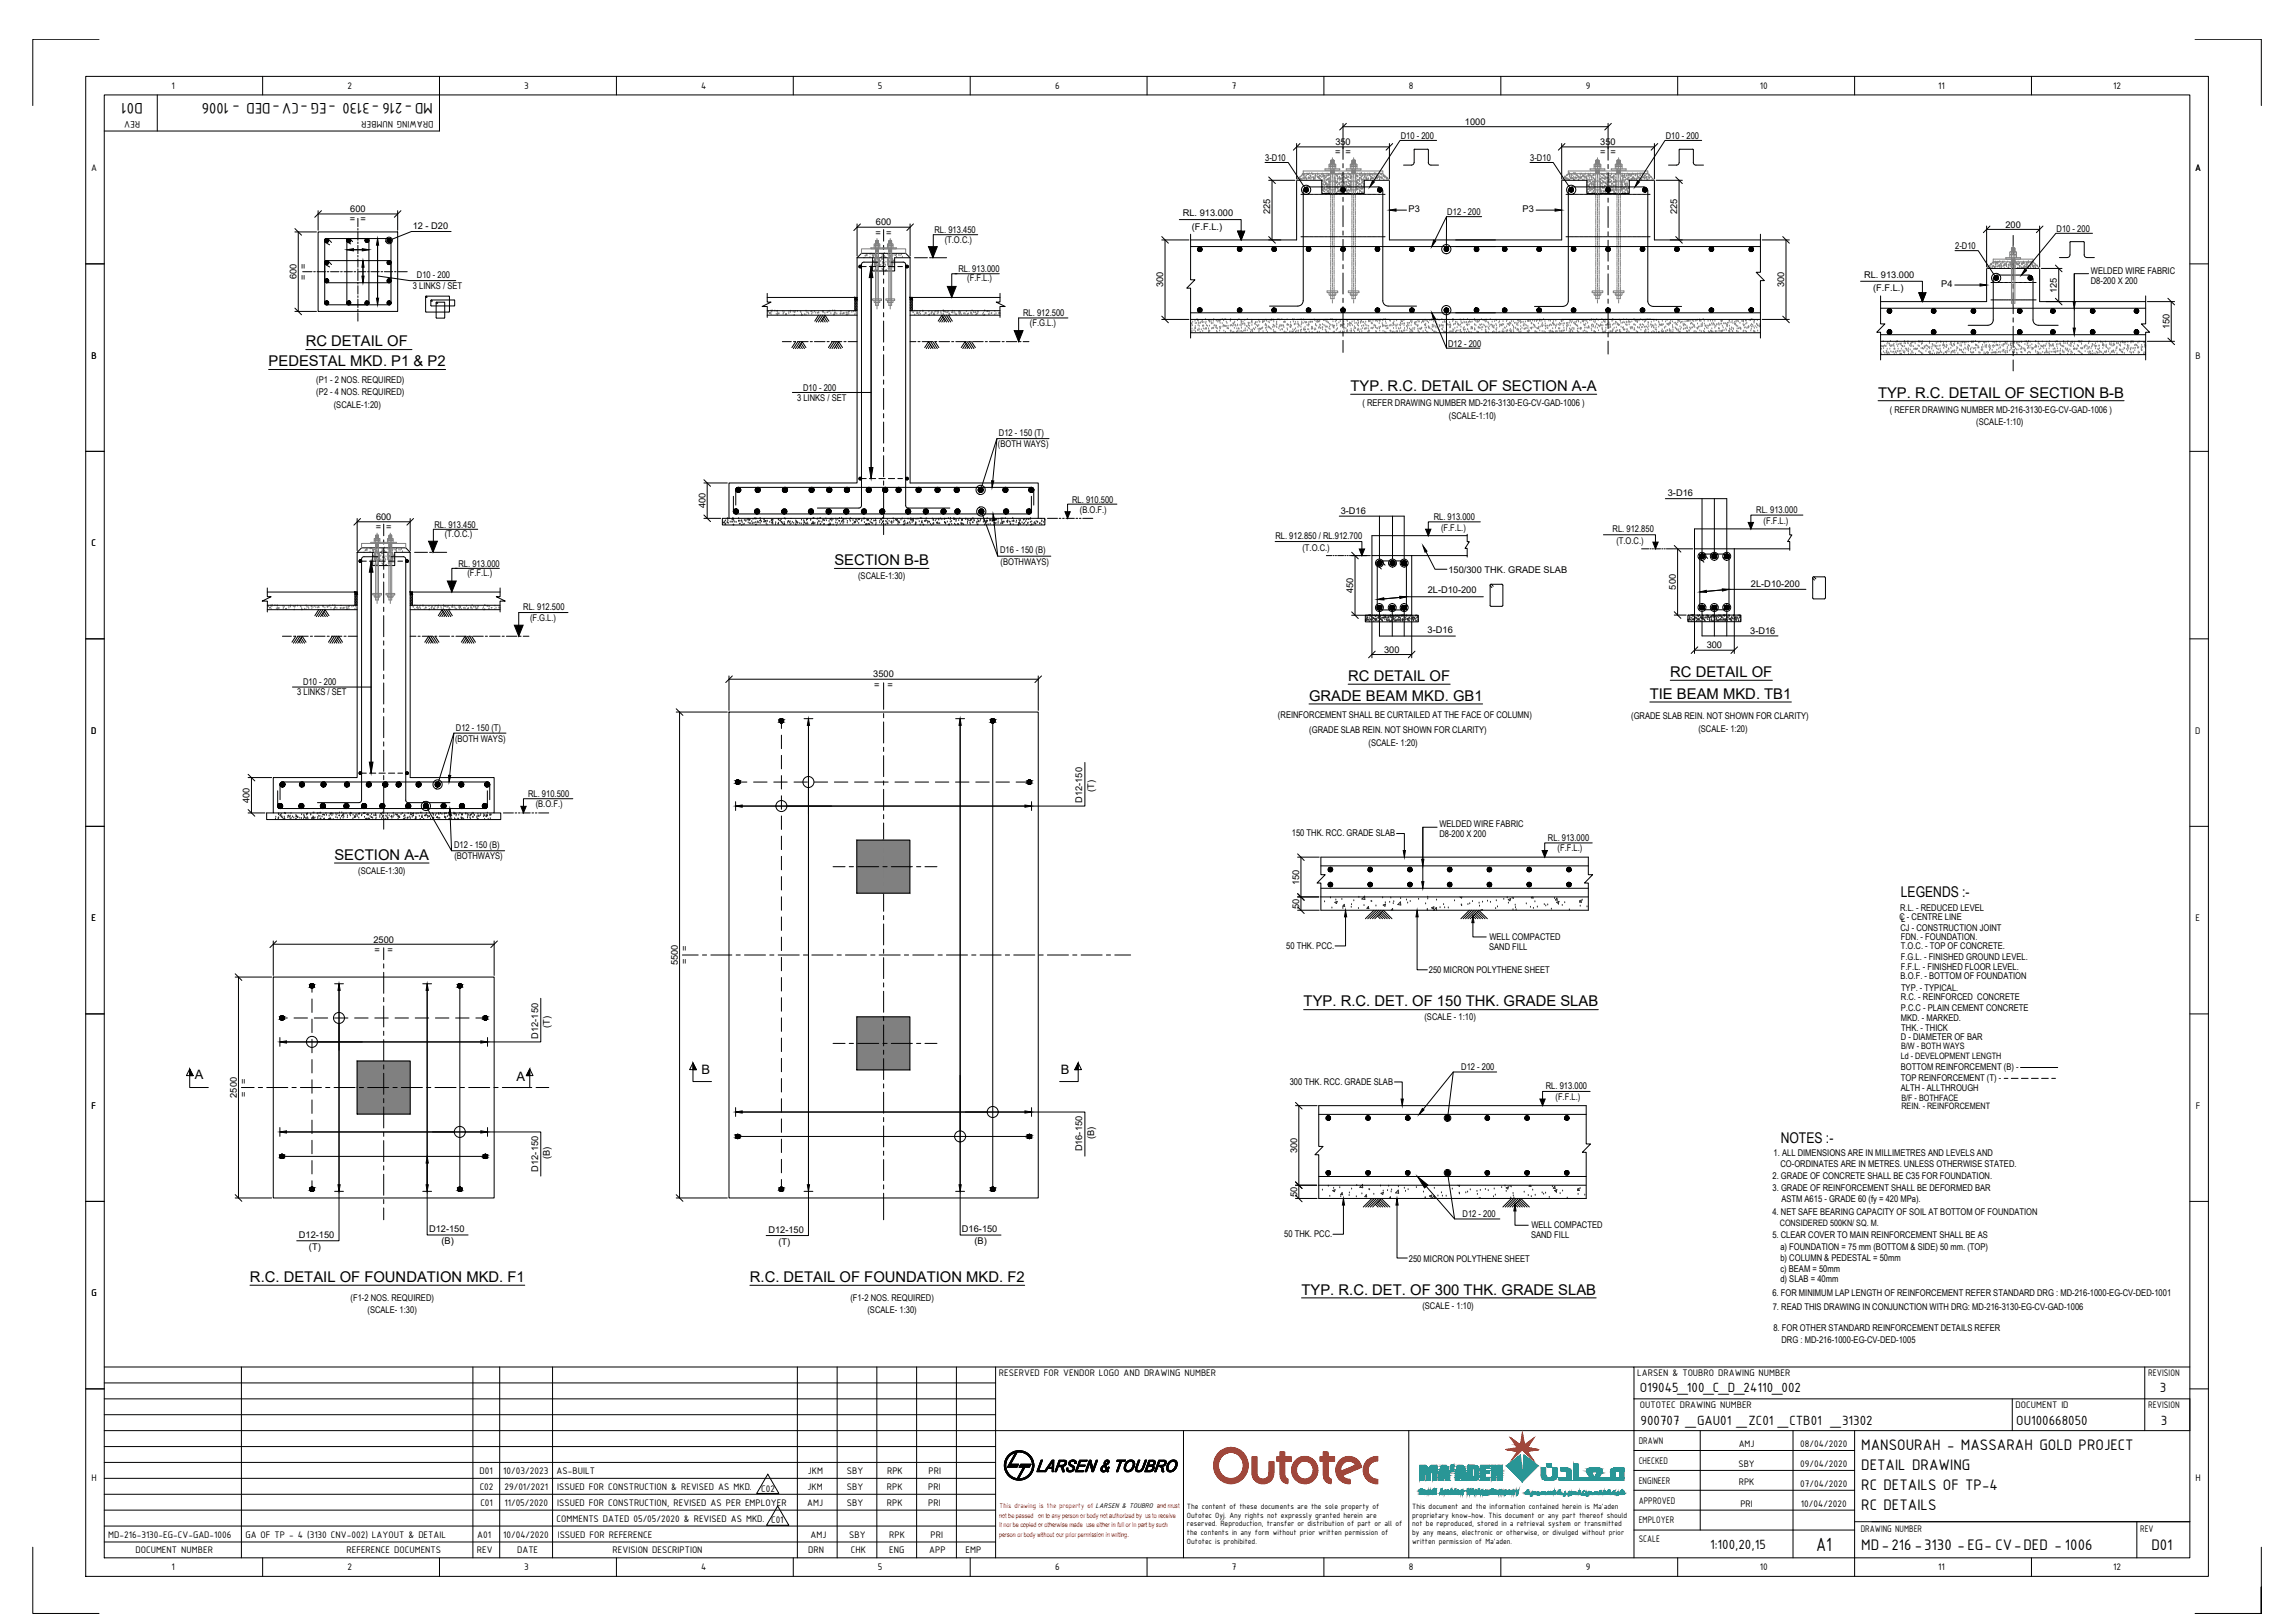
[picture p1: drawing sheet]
<svg xmlns="http://www.w3.org/2000/svg" width="1189mm" height="841mm" viewBox="0 0 1189 841" stroke-linecap="round" stroke-linejoin="round" font-family="sans-serif">
<defs><g id="words">
<text font-size="10.7" x="941" y="803">A1</text>
<g font-size="8.5">
<text x="74" y="53" transform="rotate(180 74 53)">D01</text>
<text x="224" y="53" transform="rotate(180 224 53)">MD-216 -3130 -EG -CV-DED - 1006</text>
<text x="965" y="752">MANSOURAH - MASSARAH GOLD PROJECT</text>
<text x="965" y="762">DETAIL DRAWING</text>
<text x="965" y="772">RC DETAILS OF TP-4</text>
<text x="965" y="783">RC DETAILS</text>
<text x="965" y="803">MD-216 -3130 -EG- CV-DED - 1006</text>
<text x="1115" y="803">D01</text>
</g>
<g font-size="7.7">
<text x="158" y="179">RC DETAIL OF</text>
<text x="139" y="190">PEDESTAL MKD. P1 &amp; P2</text>
<text x="700" y="203">TYP. R.C. DETAIL OF SECTION A-A</text>
<text x="973" y="206">TYP. R.C. DETAIL OF SECTION B-B</text>
<text x="432" y="293">SECTION B-B</text>
<text x="699" y="353">RC DETAIL OF</text>
<text x="866" y="351">RC DETAIL OF</text>
<text x="678" y="363">GRADE BEAM MKD. GB1</text>
<text x="855" y="362">TIE BEAM MKD. TB1</text>
<text x="173" y="446">SECTION A-A</text>
<text x="985" y="465">LEGENDS :-</text>
<text x="676" y="522">TYP. R.C. DET. OF 150 THK. GRADE SLAB</text>
<text x="923" y="592">NOTES :-</text>
<text x="130" y="664">R.C. DETAIL OF FOUNDATION MKD. F1</text>
<text x="389" y="664">R.C. DETAIL OF FOUNDATION MKD. F2</text>
<text x="675" y="671">TYP. R.C. DET. OF 300 THK. GRADE SLAB</text>
</g>
<g font-size="7.5">
<text x="850" y="721">O19045_100_C_D_24110_002</text>
<text x="1119" y="721">3</text>
<text x="850" y="739">900707 _GAU01 _ZC01 _CTB01 _31302</text>
<text x="1045" y="739">OU100668050</text>
<text x="1120" y="739">3</text>
<text x="886" y="803">1:100,20,15</text>
</g>
<g font-size="6.7">
<text x="364" y="556">B</text>
<text x="550" y="556">B</text>
<text x="101" y="559">A</text>
<text x="268" y="560">A</text>
</g>
<g font-size="5.3">
<text x="89" y="46">1</text>
<text x="180" y="46">2</text>
<text x="272" y="46">3</text>
<text x="363" y="46">4</text>
<text x="455" y="46">5</text>
<text x="547" y="46">6</text>
<text x="638" y="46">7</text>
<text x="730" y="46">8</text>
<text x="822" y="46">9</text>
<text x="912" y="46">10</text>
<text x="1004" y="46">11</text>
<text x="1095" y="46">12</text>
<text x="73" y="63" transform="rotate(180 73 63)">REV</text>
<text x="225" y="63" transform="rotate(180 225 63)">DRAWING NUMBER</text>
<text x="47" y="89">A</text>
<text x="1138" y="89">A</text>
<text x="47" y="186">B</text>
<text x="1138" y="186">B</text>
<text x="47" y="283">C</text>
<text x="47" y="380">D</text>
<text x="1138" y="380">D</text>
<text x="47" y="477">E</text>
<text x="1138" y="477">E</text>
<text x="47" y="575">F</text>
<text x="1138" y="575">F</text>
<text x="47" y="672">G</text>
<text x="518" y="713">RESERVED FOR VENDOR LOGO AND DRAWING NUMBER</text>
<text x="849" y="713">LARSEN &amp; TOUBRO DRAWING NUMBER</text>
<text x="1113" y="713">REVISION</text>
<text x="850" y="730">OUTOTEC DRAWING NUMBER</text>
<text x="1045" y="730">DOCUMENT ID</text>
<text x="1113" y="730">REVISION</text>
<text x="849" y="748">DRAWN</text>
<text x="901" y="750">AMJ</text>
<text x="933" y="750">08/04/2020</text>
<text x="849" y="759">CHECKED</text>
<text x="901" y="760">SBY</text>
<text x="933" y="760">09/04/2020</text>
<text x="47" y="768">H</text>
<text x="249" y="764">D01</text>
<text x="261" y="764">10/03/2023</text>
<text x="288" y="764">AS-BUILT</text>
<text x="419" y="764">JKM</text>
<text x="439" y="764">SBY</text>
<text x="460" y="764">RPK</text>
<text x="481" y="764">PRI</text>
<text x="1138" y="768">H</text>
<text x="249" y="772">C02</text>
<text x="261" y="772">29/01/2021</text>
<text x="289" y="772">ISSUED FOR CONSTRUCTION &amp; REVISED AS MKD.</text>
<text x="394" y="773">C02</text>
<text x="419" y="772">JKM</text>
<text x="439" y="772">SBY</text>
<text x="460" y="772">RPK</text>
<text x="481" y="772">PRI</text>
<text x="849" y="769">ENGINEER</text>
<text x="901" y="769">RPK</text>
<text x="933" y="771">07/04/2020</text>
<text x="849" y="779">APPROVED</text>
<text x="249" y="780">C01</text>
<text x="261" y="780">11/05/2020</text>
<text x="289" y="780">ISSUED FOR CONSTRUCTION, REVISED AS PER EMPLOYER</text>
<text x="418" y="780">AMJ</text>
<text x="439" y="780">SBY</text>
<text x="460" y="780">RPK</text>
<text x="481" y="780">PRI</text>
<text x="902" y="781">PRI</text>
<text x="933" y="781">10/04/2020</text>
<text x="288" y="789">COMMENTS DATED 05/05/2020 &amp; REVISED AS MKD. C01</text>
<text x="849" y="789">EMPLOYER</text>
<text x="56" y="797">MD-216-3130-EG-CV-GAD-1006</text>
<text x="127" y="797">GA OF TP - 4 (3130 CNV-002) LAYOUT &amp; DETAIL</text>
<text x="247" y="797">A01</text>
<text x="261" y="797">10/04/2020</text>
<text x="289" y="797">ISSUED FOR REFERENCE</text>
<text x="420" y="797">AMJ</text>
<text x="440" y="797">SBY</text>
<text x="461" y="797">RPK</text>
<text x="482" y="797">PRI</text>
<text x="964" y="794">DRAWING NUMBER</text>
<text x="1109" y="794">REV</text>
<text x="849" y="799">SCALE</text>
<text x="70" y="805">DOCUMENT NUMBER</text>
<text x="180" y="805">REFERENCE DOCUMENTS</text>
<text x="247" y="805">REV</text>
<text x="268" y="805">DATE</text>
<text x="317" y="805">REVISION DESCRIPTION</text>
<text x="419" y="805">DRN</text>
<text x="441" y="805">CHK</text>
<text x="461" y="805">ENG</text>
<text x="482" y="805">APP</text>
<text x="500" y="805">EMP</text>
<text x="89" y="814">1</text>
<text x="180" y="814">2</text>
<text x="272" y="814">3</text>
<text x="363" y="814">4</text>
<text x="455" y="814">5</text>
<text x="547" y="814">6</text>
<text x="638" y="814">7</text>
<text x="730" y="814">8</text>
<text x="822" y="814">9</text>
<text x="912" y="814">10</text>
<text x="1004" y="814">11</text>
<text x="1095" y="814">12</text>
</g>
<g font-size="4.8">
<text x="759" y="65">1000</text>
<text x="726" y="72">D10 - 200</text>
<text x="863" y="72">D10 - 200</text>
<text x="692" y="75">350</text>
<text x="829" y="75">350</text>
<text x="656" y="83">3-D10</text>
<text x="692" y="80">= =</text>
<text x="793" y="83">3-D10</text>
<text x="829" y="80">= =</text>
<text x="181" y="110">600</text>
<text x="613" y="112">RL. 913.000</text>
<text x="658" y="111" transform="rotate(-90 658 111)">225</text>
<text x="730" y="110">P3</text>
<text x="750" y="111">D12 - 200</text>
<text x="789" y="110">P3</text>
<text x="869" y="111" transform="rotate(-90 869 111)">225</text>
<text x="181" y="115">= =</text>
<text x="214" y="119">12 - D20</text>
<text x="454" y="117">600</text>
<text x="618" y="119">(F.F.L.)</text>
<text x="1039" y="118">200</text>
<text x="454" y="122">= =</text>
<text x="484" y="121">RL. 913.450</text>
<text x="490" y="126">(T.O.C.)</text>
<text x="1066" y="120">D10 - 200</text>
<text x="1013" y="129">2-D10</text>
<text x="497" y="141">RL. 913.000</text>
<text x="966" y="144">RL. 913.000</text>
<text x="1084" y="142">WELDED WIRE FABRIC</text>
<text x="154" y="145" transform="rotate(-90 154 145)">600</text>
<text x="159" y="145" transform="rotate(-90 159 145)">= =</text>
<text x="214" y="150">3 LINKS / SET</text>
<text x="216" y="144">D10 - 200</text>
<text x="501" y="146">(F.F.L.)</text>
<text x="603" y="149" transform="rotate(-90 603 149)">300</text>
<text x="925" y="149" transform="rotate(-90 925 149)">300</text>
<text x="1006" y="149">P4</text>
<text x="1084" y="147">D8-200 X 200</text>
<text x="971" y="151">(F.F.L.)</text>
<text x="1066" y="152" transform="rotate(-90 1066 152)">125</text>
<text x="530" y="164">RL. 912.500</text>
<text x="534" y="169">(F.G.L.)</text>
<text x="1124" y="171" transform="rotate(-90 1124 171)">150</text>
<text x="750" y="180">D12 - 200</text>
<text x="164" y="199">(P1 - 2 NOS. REQUIRED)</text>
<text x="416" y="202">D10 - 200</text>
<text x="164" y="205">(P2 - 4 NOS. REQUIRED)</text>
<text x="413" y="208">3 LINKS / SET</text>
<text x="173" y="212">(SCALE-1:20)</text>
<text x="706" y="211">( REFER DRAWING NUMBER MD-216-3130-EG-CV-GAD-1006 )</text>
<text x="979" y="214">( REFER DRAWING NUMBER MD-216-3130-EG-CV-GAD-1006 )</text>
<text x="751" y="217">(SCALE-1:10)</text>
<text x="1024" y="220">(SCALE-1:10)</text>
<text x="518" y="226">D12 - 150 (T)</text>
<text x="517" y="232">(BOTH WAYS)</text>
<text x="864" y="257">3-D16</text>
<text x="366" y="263" transform="rotate(-90 366 263)">400</text>
<text x="556" y="261">RL. 910.500</text>
<text x="195" y="269">600</text>
<text x="560" y="266">(B.O.F.)</text>
<text x="695" y="266">3-D16</text>
<text x="743" y="269">RL. 913.000</text>
<text x="910" y="266">RL. 913.000</text>
<text x="195" y="275">= =</text>
<text x="225" y="274">RL. 913.450</text>
<text x="747" y="275">(F.F.L.)</text>
<text x="836" y="276">RL. 912.850</text>
<text x="914" y="271">(F.F.L.)</text>
<text x="231" y="278">(T.O.C.)</text>
<text x="661" y="279">RL. 912.850 / RL.912.700</text>
<text x="838" y="282">(T.O.C.)</text>
<text x="518" y="287">D16 - 150 (B)</text>
<text x="675" y="285">(T.O.C.)</text>
<text x="238" y="294">RL. 913.000</text>
<text x="519" y="293">(BOTHWAYS)</text>
<text x="242" y="298">(F.F.L.)</text>
<text x="751" y="297">150/300 THK. GRADE SLAB</text>
<text x="445" y="300">(SCALE-1:30)</text>
<text x="868" y="306" transform="rotate(-90 868 306)">500</text>
<text x="907" y="304">2L-D10-200</text>
<text x="701" y="307" transform="rotate(-90 701 307)">450</text>
<text x="740" y="307">2L-D10-200</text>
<text x="271" y="316">RL. 912.500</text>
<text x="275" y="322">(F.G.L.)</text>
<text x="740" y="328">3-D16</text>
<text x="907" y="329">3-D16</text>
<text x="884" y="336">300</text>
<text x="717" y="338">300</text>
<text x="453" y="351">3500</text>
<text x="157" y="355">D10 - 200</text>
<text x="453" y="356">=</text>
<text x="460" y="356">=</text>
<text x="154" y="360">3 LINKS / SET</text>
<text x="662" y="372">(REINFORCEMENT SHALL BE CURTAILED AT THE FACE OF COLUMN)</text>
<text x="845" y="372">(GRADE SLAB REIN. NOT SHOWN FOR CLARITY)</text>
<text x="236" y="379">D12 - 150 (T)</text>
<text x="679" y="380">(GRADE SLAB REIN. NOT SHOWN FOR CLARITY)</text>
<text x="880" y="379">(SCALE- 1:20)</text>
<text x="236" y="385">(BOTH WAYS)</text>
<text x="709" y="387">(SCALE- 1:20)</text>
<text x="274" y="413">RL. 910.500</text>
<text x="567" y="410" transform="rotate(-90 567 410)">(T)</text>
<text x="129" y="416" transform="rotate(-90 129 416)">400</text>
<text x="278" y="418">(B.O.F.)</text>
<text x="561" y="416" transform="rotate(-90 561 416)">D12-150</text>
<text x="746" y="429">WELDED WIRE FABRIC</text>
<text x="669" y="433">150 THK. RCC. GRADE SLAB</text>
<text x="746" y="434">D8-200 X 200</text>
<text x="802" y="436">RL. 913.000</text>
<text x="235" y="439">D12 - 150 (B)</text>
<text x="807" y="441">(F.F.L.)</text>
<text x="235" y="445">(BOTHWAYS)</text>
<text x="186" y="453">(SCALE-1:30)</text>
<text x="673" y="459" transform="rotate(-90 673 459)">150</text>
<text x="673" y="471" transform="rotate(-90 673 471)">50</text>
<text x="985" y="472">R.L. - REDUCED LEVEL</text>
<text x="984" y="477">C - CENTRE LINE</text>
<text x="985" y="478">L</text>
<text x="985" y="482">CJ - CONSTRUCTION JOINT</text>
<text x="194" y="488">2500</text>
<text x="667" y="492">50 THK. PCC.</text>
<text x="772" y="487">WELL COMPACTED</text>
<text x="985" y="492">T.O.C. - TOP OF CONCRETE.</text>
<text x="985" y="487">FDN. - FOUNDATION.</text>
<text x="194" y="494">=</text>
<text x="201" y="494">=</text>
<text x="356" y="493" transform="rotate(-90 356 493)">=</text>
<text x="772" y="492">SAND FILL</text>
<text x="985" y="497">F.G.L. - FINISHED GROUND LEVEL.</text>
<text x="351" y="500" transform="rotate(-90 351 500)">5500</text>
<text x="356" y="500" transform="rotate(-90 356 500)">=</text>
<text x="985" y="503">F.F.L. - FINISHED FLOOR LEVEL.</text>
<text x="741" y="504">250 MICRON POLYTHENE SHEET</text>
<text x="985" y="508">B.O.F. - BOTTOM OF FOUNDATION</text>
<text x="985" y="513">TYP. - TYPICAL.</text>
<text x="985" y="518">R.C. - REINFORCED CONCRETE</text>
<text x="985" y="524">P.C.C - PLAIN CEMENT CONCRETE</text>
<text x="285" y="533" transform="rotate(-90 285 533)">(T)</text>
<text x="738" y="529">(SCALE - 1:10)</text>
<text x="985" y="529">MKD. - MARKED.</text>
<text x="279" y="538" transform="rotate(-90 279 538)">D12-150</text>
<text x="985" y="539">D - DIAMETER OF BAR</text>
<text x="985" y="534">THK. - THICK</text>
<text x="757" y="554">D12 - 200</text>
<text x="985" y="554">BOTTOM REINFORCEMENT (B) -</text>
<text x="128" y="562" transform="rotate(-90 128 562)">=</text>
<text x="668" y="562">300 THK. RCC. GRADE SLAB</text>
<text x="985" y="560">TOP REINFORCEMENT (T) -</text>
<text x="123" y="569" transform="rotate(-90 123 569)">2500</text>
<text x="128" y="568" transform="rotate(-90 128 568)">=</text>
<text x="801" y="565">RL. 913.000</text>
<text x="806" y="570">(F.F.L.)</text>
<text x="985" y="565">ALTH - ALLTHROUGH</text>
<text x="567" y="590" transform="rotate(-90 567 590)">(B)</text>
<text x="561" y="597" transform="rotate(-90 561 597)">D16-150</text>
<text x="672" y="598" transform="rotate(-90 672 598)">300</text>
<text x="919" y="599">1. ALL DIMENSIONS ARE IN MILLIMETRES AND LEVELS AND</text>
<text x="285" y="601" transform="rotate(-90 285 601)">(B)</text>
<text x="923" y="605">CO-ORDINATES ARE IN METRES. UNLESS OTHERWISE STATED.</text>
<text x="279" y="607" transform="rotate(-90 279 607)">D12-150</text>
<text x="919" y="611">2. GRADE OF CONCRETE SHALL BE C35 FOR FOUNDATION.</text>
<text x="919" y="617">3. GRADE OF REINFORCEMENT SHALL BE DEFORMED BAR</text>
<text x="672" y="620" transform="rotate(-90 672 620)">50</text>
<text x="923" y="623">ASTM A615 - GRADE 60 (fy = 420 MPa).</text>
<text x="919" y="630">4. NET SAFE BEARING CAPACITY OF SOIL AT BOTTOM OF FOUNDATION</text>
<text x="758" y="631">D12 - 200</text>
<text x="155" y="642">D12-150</text>
<text x="222" y="639">D12-150</text>
<text x="398" y="639">D12-150</text>
<text x="499" y="639">D16-150</text>
<text x="666" y="641">50 THK. PCC.</text>
<text x="793" y="642">SAND FILL</text>
<text x="794" y="636">WELL COMPACTED</text>
<text x="919" y="642">5. CLEAR COVER TO MAIN REINFORCEMENT SHALL BE AS</text>
<text x="160" y="648">(T)</text>
<text x="229" y="645">(B)</text>
<text x="403" y="645">(T)</text>
<text x="505" y="645">(B)</text>
<text x="923" y="648">a) FOUNDATION = 75 mm (BOTTOM &amp; SIDE) 50 mm. (TOP)</text>
<text x="730" y="654">250 MICRON POLYTHENE SHEET</text>
<text x="923" y="654">b) COLUMN &amp; PEDESTAL = 50mm</text>
<text x="923" y="659">c) BEAM = 50mm</text>
<text x="923" y="664">d) SLAB = 40mm</text>
<text x="919" y="672">6. FOR MINIMUM LAP LENGTH OF REINFORCEMENT REFER STANDARD DRG : MD-216-1000-EG-CV-DED-1001</text>
<text x="182" y="674">(F1-2 NOS. REQUIRED)</text>
<text x="441" y="674">(F1-2 NOS. REQUIRED)</text>
<text x="190" y="680">(SCALE- 1:30)</text>
<text x="450" y="680">(SCALE- 1:30)</text>
<text x="737" y="678">(SCALE - 1:10)</text>
<text x="919" y="679">7. READ THIS DRAWING IN CONJUNCTION WITH DRG: MD-216-3130-EG-CV-GAD-1006</text>
<text x="919" y="690">8. FOR OTHER STANDARD REINFORCEMENT DETAILS REFER</text>
<text x="923" y="696">DRG : MD-216-1000-EG-CV-DED-1005</text>
</g>
<g font-size="4.6">
<text x="985" y="544">B/W - BOTH WAYS</text>
<text x="985" y="549">Ld - DEVELOPMENT LENGTH</text>
<text x="985" y="570">B/F - BOTHFACE</text>
<text x="985" y="575">REIN. - REINFORCEMENT</text>
<text x="922" y="636">CONSIDERED 500KN/ SQ. M.</text>
</g>
<g font-size="4.3">
<text x="615" y="782">The content of these documents are the sole property of</text>
<text x="732" y="782">This document and the information contained herein is Ma'aden</text>
<text x="615" y="786">Outotec Oyj. Any rights not expressly granted herein are</text>
<text x="615" y="791">reserved. Reproduction, transfer or distribution of part or all of</text>
<text x="732" y="786">proprietary know-how. This document or any part thereof should</text>
<text x="732" y="791">not be reproduced, stored in a retrieval system or transmitted</text>
<text x="615" y="796">the contents in any form without prior written permission of</text>
<text x="732" y="796">by any means, electronic or otherwise, or divulged without prior</text>
<text x="615" y="800">Outotec is prohibited.</text>
<text x="732" y="800">written permission of Ma'aden.</text>
</g>
<text font-size="3.8" fill="#f00" x="518" y="782">This drawing is the property of LARSEN &amp; TOUBRO and must</text>
<g font-size="3.5" fill="#f00">
<text x="518" y="787">not be passed on to any person or body not authorized by us to receive</text>
<text x="518" y="792">it nor be copied or otherwise made use either in full or in part by such</text>
<text x="518" y="796">person or body without our prior permission in writing.</text>
</g>
</g></defs>
<!-- layer: CI-NEWLINES -->
<g fill="none" stroke="#000" stroke-width=".52">
<path d="M165 120h41v41h-41zM452 134v6h12v-6h8v116h66v19h-160v-19h66v-116h17M617 124h55v-31h13v7h22v-7h13v31h89v-31h13v7h22v-7h13v31h55M398 154h46M443 155h1M443 154v7M472 154h46M472 155h1M473 154v7M398 161h46M398 163h46M472 161h46"/>
<path d="M472 163h46M617 166h295M617 172h295M975 177h137M975 184h137M760 277v4h1l-2 3h1v5M760 278h-49v10M928 273v4h1l-3 4h2v4M928 274h-50v10M193 286v7h12v-7h8v117h43v18h-114v-18h43v-117h17M711 288h21v31h-21zM732 288h28"/>
<path d="M878 284h21v35h-21zM899 284h29M139 307h46M139 314h46M139 316h46M184 308h1M184 307v7M213 307h46M213 314h46M213 316h46M213 308h1M214 307v7"/>
<path d="M711 319h21M378 369h160v252h-160zM444 435h28v28h-28zM685 444h138M684 465h139M142 506h114v115h-114zM444 527h28v27h-28zM185 550h28v27h-28zM683 573h139M683 614h139"/>
</g>
<!-- layer: Rein. -->
<g fill="none" stroke="#000" stroke-width=".52">
<path d="M727 86h4l2-1v-8h7v8l2 1h4M865 86h4l1-1 1-8h6l1 8 1 1h4M674 101h1M675 101h.1M676 101h.1M676 101h1M677 101h.1M677 101h1M678 101h1M679 101h.1M679 101h1M680 101h1"/>
<path d="M681 101h.1M681 101h1M682 101h1M683 101h.1M683 101h1M684 101h.1M685 101h.1M685 101h1M686 101h.1M687 101h.1M687 101h1M688 101h.1"/>
<path d="M689 101h.1M689 101h1M690 101h.1M691 101h.1M691 101h1M692 101h.1M693 101h.1M693 101h1M694 101h.1M694 101h1M695 101h1M696 101h.1"/>
<path d="M696 101h1M697 101h1M698 101h.1M698 101h1M699 101h1M700 101h.1M700 101h1M701 101h.1M702 101h.1M702 101h1M703 101h.1M704 101h.1"/>
<path d="M704 101h1M705 101h.1M706 101h.1M706 101h1M707 101h.1M708 101h.1M708 101h1M709 101h.1M710 101h.1M710 101h1M711 101h.1M712 101h.1"/>
<path d="M712 101h1M713 101h.1M713 101h1M714 101h1M715 101h.1M715 101h1M716 101h1M717 101h.1M717 101h1M812 101h.1M812 101h1M813 101h.1"/>
<path d="M814 101h.1M814 101h1M815 101h.1M815 101h1M816 101h1M817 101h.1M817 101h1M818 101h1M819 101h.1M819 101h1M820 101h1M821 101h.1"/>
<path d="M821 101h1M822 101h.1M823 101h.1M823 101h1M824 101h.1M825 101h.1M825 101h1M826 101h.1M827 101h.1M827 101h1M828 101h.1M829 101h.1"/>
<path d="M829 101h1M830 101h.1M831 101h.1M831 101h1M832 101h.1M832 101h1M833 101h1M834 101h.1M834 101h1M835 101h1M836 101h.1M836 101h1"/>
<path d="M837 101h1M838 101h.1M838 101h1M839 101h.1M840 101h.1M840 101h1M841 101h.1M842 101h.1M842 101h1M843 101h.1M844 101h.1M844 101h1"/>
<path d="M845 101h.1M846 101h.1M846 101h1M847 101h.1M848 101h.1M848 101h1M849 101h.1M850 101h.1M850 101h1M851 101h.1M851 101h1M852 101h1"/>
<path d="M853 101h.1M853 101h1M854 101h1M855 101h.1M168 125l3 2M168 137l3 1M168 136l1-1h33l1 1M169 124h33v34h-33zM170 124l2 2M170 135l2 2M180 125l2 1M181 124h-1v33l1 1"/>
<path d="M181 124l2 1M190 124h1v33l-1 1M446 137v125l-1 1h-21M446 138h3M451 138h3M455 136h-7l-2 1M455 138h4M460 138h4M462 136h6l1 1M465 138h3M469 137v125l2 1h21M617 128h295"/>
<path d="M674 123h1M675 123h.1M676 123h.1M676 123h1M677 123h.1M677 123h1M678 123h1M679 123h.1M679 123h1M680 123h1M681 123h.1M681 123h1"/>
<path d="M682 123h1M683 123h.1M683 123h1M684 123h.1M685 123h.1M685 123h1M686 123h.1M687 123h.1M687 123h1M688 123h.1M689 123h.1M689 123h1"/>
<path d="M690 123h.1M691 123h.1M691 123h1M692 123h.1M693 123h.1M693 123h1M694 123h.1M694 123h1M695 123h1M696 123h.1M696 123h1M697 123h1"/>
<path d="M698 123h.1M698 123h1M699 123h1M700 123h.1M700 123h1M701 123h.1M702 123h.1M702 123h1M703 123h.1M704 123h.1M704 123h1M705 123h.1"/>
<path d="M706 123h.1M706 123h1M707 123h.1M708 123h.1M708 123h1M709 123h.1M710 123h.1M710 123h1M711 123h.1M712 123h.1M712 123h1M713 123h.1"/>
<path d="M713 123h1M714 123h1M715 123h.1M715 123h1M716 123h1M717 123h.1M717 123h1M812 123h.1M812 123h1M813 123h.1M814 123h.1M814 123h1"/>
<path d="M815 123h.1M815 123h1M816 123h1M817 123h.1M817 123h1M818 123h1M819 123h.1M819 123h1M820 123h1M821 123h.1M821 123h1M822 123h.1"/>
<path d="M823 123h.1M823 123h1M824 123h.1M825 123h.1M825 123h1M826 123h.1M827 123h.1M827 123h1M828 123h.1M829 123h.1M829 123h1M830 123h.1"/>
<path d="M831 123h.1M831 123h1M832 123h.1M832 123h1M833 123h1M834 123h.1M834 123h1M835 123h1M836 123h.1M836 123h1M837 123h1M838 123h.1"/>
<path d="M838 123h1M839 123h.1M840 123h.1M840 123h1M841 123h.1M842 123h.1M842 123h1M843 123h.1M844 123h.1M844 123h1M845 123h.1M846 123h.1"/>
<path d="M846 123h1M847 123h.1M848 123h.1M848 123h1M849 123h.1M850 123h.1M850 123h1M851 123h.1M851 123h1M852 123h1M853 123h.1M853 123h1"/>
<path d="M854 123h1M855 123h.1M1081 133l-1-1v-7h-7l-1 8h-1h-4M1082 133h3M168 146h1M169 147h33M203 146h-1M221 154h12M221 153v1M221 154v8M224 155l-1 1M224 155l12 1"/>
<path d="M224 159h11M224 155v1M224 156h-1l1 2M226 157h1M226 157h4v8h-4zM233 154v7M236 156l-1 2M658 159h15l2-3v-57l1-2h1h38h1l1 2v57l2 3h15M857 159l-2-1-1-2v-58l-2-1h-37h-2v2v58l-2 2h-16M857 159h14M975 160h137M1032 155h.1"/>
<path d="M1032 146h.1M1033 155h.1M1033 146h.1M1033 155h1M1033 146h1M1034 155h.1M1034 146h.1M1034 155h1M1034 146h1M1035 155h1M1035 146h1M1036 155h.1"/>
<path d="M1036 146h.1M1036 155h1M1036 146h1M1037 155h1M1037 146h1M1038 155h.1M1038 146h.1M1038 155h1M1038 146h1M1039 155h.1M1039 146h.1M1040 155h.1"/>
<path d="M1040 146h.1M1040 155h1M1040 146h1M1041 155h.1M1041 146h.1M1042 155h.1M1042 146h.1M1042 155h1M1042 146h1M1043 155h.1M1043 146h.1M1044 155h.1"/>
<path d="M1044 146h.1M1044 155h1M1044 146h1M1045 155h.1M1045 146h.1M1046 155h.1M1046 146h.1M1046 155h1M1046 146h1M1047 155h.1M1047 146h.1M1048 155h.1"/>
<path d="M1048 146h.1M1048 155h1M1048 146h1M1049 155h.1M1049 146h.1M1049 155h1M1049 146h1M1050 155h1M1050 146h1M1051 155h.1M1051 146h.1M1051 155h1"/>
<path d="M1051 146h1M1052 155h1M1052 146h1M1053 155h.1M1053 146h.1M1053 155h1M1053 146h1M1054 155h1M1054 146h1M1055 155h.1M1055 146h.1M221 162h12"/>
<path d="M233 161v1M617 162h295M975 173h137M1020 169l11-1 2-1v-22l1-2h1h17h1l1 2v22l2 1 11 1M380 257v8l1 1h152l2-1v-8M381 254l2-1h151l2 1v8M381 254v8M446 248h3M451 248h3M455 248h4M460 248h4M465 248h3"/>
<path d="M187 291h3M189 288l-2 2v125l-1 1M189 289h7M191 291h4M196 291h4M201 291h4M203 289h6M206 291h3M209 288l1 2v125l2 1M714 293l2 2M714 291h14h1v24l-1 1h-13h-1v-24zM716 291l2 2"/>
<path d="M722 291l1 1M881 288l1-1h13l1 1M881 288v27M881 289l2 2M883 287l2 2M896 288v28h-14l-1-1M939 300l1 1M940 299h-1v11h6h1v-11h-1M940 299h5M940 299l1 1M723 315l-1 1M772 304h1"/>
<path d="M773 303l1 1M778 303h1v11h-1M778 303h-6v11h1h5M405 372v5M514 372v244M405 381v7M405 391v7M144 410v8M145 407l1-2h106l2 2v7M145 407v7M165 416h21M187 401h3"/>
<path d="M191 401h4M196 401h4M201 401h4M206 401h3M212 416h21M253 410v8l-2 1h-106l-1-1M381 405h6M391 405h7M401 405h7M405 402v7M405 412v7M411 405h7"/>
<path d="M422 405h7M432 405h7M443 405h7M453 405h7M464 405h7M474 405h7M485 405h7M495 405h7M506 405h7M516 405h7M527 405h5M405 423v7"/>
<path d="M405 433v7M405 444v7M405 454v7M685 449h138M405 465v7M405 475v7M685 460h138M405 486v7M405 496v7M162 510v4M162 518v7M238 510v106"/>
<path d="M405 507v7M405 517v7M145 528h4M152 528h7M162 528v7M162 539v7M163 528h7M173 528h7M184 528h7M194 528h7M205 528h7M215 528h7"/>
<path d="M226 528h7M236 528h7M247 528h3M405 527v7M405 538v7M162 549v7M162 560v7M405 548v7M405 559v7M1039 559h2M1042 559h4M1047 553h19"/>
<path d="M1048 559h3M1053 559h3M1058 559h4M1063 559h2M162 570v7M405 569v7M405 580v7M683 577h139M145 599h105M162 580v7M162 591v7M381 589h151"/>
<path d="M405 590v7M162 601v7M162 612v4M405 601v7M405 611v5M683 610h139"/>
<circle cx="715" cy="292" r="1.1"/>
<circle cx="722" cy="292" r="1.1"/>
<circle cx="728" cy="292" r="1.1"/>
<circle cx="882" cy="288" r="1.1"/>
<circle cx="888" cy="288" r="1.1"/>
<circle cx="895" cy="288" r="1.1"/>
<circle cx="715" cy="315" r="1.1"/>
<circle cx="722" cy="315" r="1.1"/>
<circle cx="728" cy="315" r="1.1"/>
<circle cx="882" cy="315" r="1.1"/>
<circle cx="888" cy="315" r="1.1"/>
<circle cx="895" cy="315" r="1.1"/>
<circle cx="405" cy="373" r="1.1"/>
<circle cx="514" cy="373" r="1.1"/>
<circle cx="382" cy="405" r="1.1"/>
<circle cx="533" cy="405" r="1.1"/>
<circle cx="162" cy="511" r="1.1"/>
<circle cx="238" cy="511" r="1.1"/>
<circle cx="146" cy="527" r="1.1"/>
<circle cx="252" cy="527" r="1.1"/>
<circle cx="146" cy="599" r="1.1"/>
<circle cx="252" cy="599" r="1.1"/>
<circle cx="382" cy="589" r="1.1"/>
<circle cx="533" cy="589" r="1.1"/>
<circle cx="162" cy="616" r="1.1"/>
<circle cx="238" cy="616" r="1.1"/>
<circle cx="405" cy="616" r="1.1"/>
<circle cx="514" cy="616" r="1.1"/>
</g>
<!-- layer: CI-DIM -->
<g fill="none" stroke="#000" stroke-width=".52">
<path d="M672 76h48M672 74v19M696 64v13M696 66h137M720 74v19M745 73h-19l-14 21M809 74v19M809 76h48M833 64v13M857 74v19M882 73h-19l-14 21M657 93h14"/>
<path d="M659 93v31M858 93h14M870 93v31M165 109v10M165 111h41M206 109v10M444 116v17M444 118h28M472 116v17M723 109h6M768 112h-18l-6 13M796 109h10"/>
<path d="M1030 117v21M1030 119h27M1057 117v21M153 120h11M155 120v41M180 129h11M188 135v12M196 124v34M451 138v110M602 124h14M604 124v42M657 124h7"/>
<path d="M866 124h6M913 124h14M926 124v42M1058 139h11M1067 139v17M1084 121h-19l-15 19M196 143l16 2h24M398 152v5h2l-5 2h3v5M518 152v5h-2l5 2h-3v5M1013 148h13M1060 156h9M1075 142v14"/>
<path d="M1082 142h-7v28M1113 156h14M1125 156v21M153 161h11M602 166h14M743 165l7 15h17M913 166h14M1113 177h14M411 203h40M517 227l-3 22M365 250h12M366 250v19"/>
<path d="M863 258h32M185 269v16M185 270h28M213 269v16M365 269h9M515 270l2 18M694 267h34M192 291v110M687 288h3M691 288h.1M692 288h1M693 288h3"/>
<path d="M697 288h1M698 288h1M699 288h11M702 288v31M739 286l5 9h6M851 284h3M855 284h1M856 284h1M858 284h3M861 284h1M862 284h1M864 284h3"/>
<path d="M868 284h9M869 284v35M139 305v4h2l-5 2h3v6M259 305v4h-2l5 2h-3v6M701 319h9M711 320v21M725 310l-11 1M732 320v21M769 309h-40l-12 1M868 319h6M878 320v19M899 320v19"/>
<path d="M936 305h-40l-15 2M711 339h21M715 330h39M878 337h21M882 330h39M152 356h40M378 350v18M378 352h160M538 350v18M235 380l-2 22M350 369h27M352 369v252"/>
<path d="M417 372h4M419 376v264h-22M419 372v242M495 372h5M498 376v264h21M498 372v242M562 395v23h-177M129 403h12M130 403v18M381 415v5M381 418h150M535 415v5"/>
<path d="M129 421h8M233 422l1 19M724 432h4v9M737 429v16M745 429h-8v28M672 472h12M672 465h11M674 465v7M697 475v15h-5M734 475v28h6M763 478v8h7M142 488v17"/>
<path d="M142 489h114M256 488v17M122 506h19M124 506v115M173 510h5M176 513v130h-22M176 510v104M219 510h5M221 513v127h22M221 510v106M280 517v23h-132M145 538v4"/>
<path d="M145 540h104M253 538v4M98 554v10h10M98 554l2 3h-3zM275 554v10h-10M275 554l1 3h-3zM359 551v9h10M359 551l2 3h-4zM559 551v9h-10M559 551l1 3h-3zM776 555h-23l-15 20M381 574v5"/>
<path d="M381 576h150M385 576h177v23M535 574v5M723 561h4v9M145 584v5M145 587h104M148 587h132v22M253 584v5M173 617h5M219 617h5M417 617h4M495 617h5"/>
<path d="M671 614h11M673 614v7M739 615l15 17h23M122 621h19M350 621h27M671 621h12M696 624v16h-5M724 624v28h5M785 628v7h7"/>
</g>
<!-- layer: 0 -->
<g fill="none" stroke="#000" stroke-width=".52">
<path d="M674 74l-4 4M696 76v7M698 64l-4 3M722 74l-4 4M811 74l-3 4M833 76v7M835 64l-3 3M859 74l-3 4M656 84h12l9 14M657 92l4 3M696 85v2M696 89v11"/>
<path d="M793 84h12l9 14M833 85v2M833 90v10M868 92l4 3M153 118l3 4M167 109l-4 4M208 109l-4 4M234 120h-21l-10 4M446 116l-4 3M458 119v6M473 116l-3 3M611 114h32v10v-4h-2l2 4 2-4"/>
<path d="M696 102v2M696 107v10M696 120v2M750 112v17M833 103v2M833 107v11M1031 117l-3 4M1059 117l-4 4M444 134l2-3h23l3 3M458 127v2M458 131v11M484 122v12"/>
<path d="M484 122h23M602 123l4 3M617 121v24h2l-4 4h2v26M657 123l4 3M696 124v11M696 137v2M833 120v2M833 124v11M833 138v2M868 123l4 3M912 121v20h-2l4 4h-2v30M924 123l3 3"/>
<path d="M1013 130h12l10 14M1043 122v6M1043 130v2M1043 134v11M1065 137l4 4M153 160l3 3M444 155l-1 1M444 155l-1 2M444 156l-1 1M444 157l-1 1M444 158l-1 1M444 159l-1 1"/>
<path d="M444 160l-1 1M458 145v2M458 149v11M472 155v1M473 156l-1 1M473 157l-1 1M473 158l-1 1M473 159l-1 1M473 160l-1 1M495 142h23M496 142h-3v12M696 141v11"/>
<path d="M696 155v2M696 159v11M833 142v11M833 155v2M833 159v11M964 146h32v10v-4h-2l2 4 2-4M975 153v15h2l-4 4h2v15M975 156h55v-17h27v17h55M1043 147v2M1043 152v11M1065 155l4 3M1112 153v15h-2l4 4h-2v15"/>
<path d="M1123 155l4 3M458 162v2M458 166v11M458 179v3M473 161h-1M553 165h-25v12M602 164l4 3M696 172v2M696 176v7M750 161v19M833 172v3M833 177v6"/>
<path d="M924 164l3 3M1043 165v2M1043 169v11M1123 175l4 4M139 191h92M158 181h56M458 184v11M458 197v2M1043 182v2M1043 187v5M458 201v11M458 214v3"/>
<path d="M458 219v11M700 204h128M973 208h128M458 232v2M458 236v11M544 227h-27l-9 27M365 249l3 3M458 249v2M458 254v10M882 258v28M888 258v28M895 258v28"/>
<path d="M187 269l-4 3M199 272v6M199 280v2M214 269l-3 3M248 274h-23v12M365 267l3 3M378 269h-4v3h167v-3h-3M458 267v2M458 271v6M509 265l8 23h28M543 269h5M549 269h1"/>
<path d="M551 269h1M552 269h5M558 269h1M559 269h1M561 269h5M579 261h-26v8M715 267v23M722 267v23M728 267v23M767 270h-27v8M831 277h27v7M934 267h-27v7"/>
<path d="M185 286l2-2h23l3 2M199 284v11M199 297v2M236 295h23M237 295h-3v12M432 295h49M661 281h45v7M701 286l3 4M868 283l3 3M184 308h.1M185 308l-1 1M185 309l-1 1"/>
<path d="M185 310l-1 1M185 311l-1 1M185 311l-1 2M185 312l-1 1M185 313l-1 1M199 302v11M199 315v2M199 319v11M213 308v1M214 308l-1 1M214 309l-1 1M214 310l-1 1"/>
<path d="M214 311l-1 1M214 312l-1 1M214 312l-1 2M214 313l-1 1M294 317h-25v13M701 317l3 4M711 319h-3v3h27v-3h-3M715 317v13M722 317v13M728 317v13M868 317l3 3M878 319h-3v3h27v-3h-3"/>
<path d="M882 317v13M888 317v13M895 317v13M199 332v2M199 336v11M713 337l-4 4M733 337l-3 4M880 335l-4 4M900 335l-3 4M199 350v2M199 354v11M380 350l-4 4"/>
<path d="M458 354v14M540 350l-4 4M699 355h53M866 353h53M199 367v2M199 371v11M262 380h-27l-8 27M350 367l4 4M458 370v2M458 374v11M678 365h90M855 364h73"/>
<path d="M199 384v3M199 389v11M458 387v2M458 392v10M129 420l3 3M129 401l3 4M199 402v2M199 406v11M199 419v3M221 418l13 23h28M297 414h-26v7M408 418h23"/>
<path d="M419 408v14M458 405v2M458 409v11M142 421h-4v4h122v-4h-4M199 424v6M261 421h5M267 421h1M269 421h1M270 421h5M276 421h1M277 421h1M279 421h5"/>
<path d="M458 422v2M458 426v11M458 440v2M825 437h-24v7M173 447h49M432 449h6M440 449h2M444 449h11M458 449h2M458 444v11M458 457v2M462 449h11"/>
<path d="M475 449h2M479 449h7M672 442l4 4M685 444v9h2l-4 5h2v14h138v-14h-2l4-5h-2v-9M458 461v11M458 474v3M458 479v11M672 463l4 4M672 470l4 3M143 488l-3 3M199 491v6M199 499v3"/>
<path d="M258 488l-4 3M354 495h8M364 495h2M368 495h11M381 495h3M386 495h11M399 495h2M403 495h11M416 495h3M421 495h11M434 495h2M438 495h11"/>
<path d="M451 495h2M456 495h11M458 492v2M458 496v11M469 495h2M473 495h11M486 495h2M490 495h11M504 495h2M508 495h11M521 495h2M525 495h11"/>
<path d="M538 495h3M543 495h11M556 495h2M560 495h11M573 495h3M578 495h8M122 505l3 3M199 504v11M199 517v2M458 509v2M458 514v11M165 540h23"/>
<path d="M176 530v14M199 521v11M199 534v3M199 539v11M458 527v2M458 531v11M676 523h152M199 552v2M199 556v11M432 541h6M440 541h2M444 541h11"/>
<path d="M458 541h2M458 544v2M458 549v10M462 541h11M475 541h2M479 541h7M498 557v29M753 555l-3 23M125 564h7M134 564h2M138 564h11M151 564h3"/>
<path d="M156 564h11M169 564h2M173 564h11M186 564h2M191 564h10M199 569v2M199 574v10M204 564h2M208 564h11M221 564h2M225 564h11M239 564h2"/>
<path d="M243 564h11M256 564h2M260 564h11M273 564h3M278 564h6M458 562v2M458 566v11M458 579v2M500 576h12M671 571l4 4M683 573v21h3l-5 4h2v23h139v-24h-2l4-4h-2v-20M824 566h-25v7"/>
<path d="M199 587v2M199 591v11M224 587h11M458 583v11M458 597v2M122 619l3 4M199 604v2M199 608v11M350 619l4 4M458 601v11M458 614v2M458 618v14"/>
<path d="M671 612l4 4M671 619l4 4M750 609l4 23M199 622v2M199 626v6M130 666h142M389 666h142M675 673h152"/>
<circle cx="677" cy="98" r="2.4"/>
<circle cx="814" cy="98" r="2.4"/>
<circle cx="202" cy="125" r="1.7"/>
<circle cx="750" cy="129" r="2.4"/>
<circle cx="1034" cy="144" r="2.4"/>
<circle cx="750" cy="161" r="2.4"/>
<circle cx="508" cy="254" r="2.4"/>
<circle cx="509" cy="265" r="2.4"/>
<circle cx="715" cy="292" r="2.1"/>
<circle cx="715" cy="292" r="1"/>
<circle cx="722" cy="292" r="2.1"/>
<circle cx="722" cy="292" r="1"/>
<circle cx="728" cy="292" r="2.1"/>
<circle cx="728" cy="292" r="1"/>
<circle cx="882" cy="288" r="2.1"/>
<circle cx="882" cy="288" r="1"/>
<circle cx="888" cy="288" r="2.1"/>
<circle cx="888" cy="288" r="1"/>
<circle cx="895" cy="288" r="2.1"/>
<circle cx="895" cy="288" r="1"/>
<circle cx="715" cy="315" r="1"/>
<circle cx="715" cy="315" r="2.1"/>
<circle cx="722" cy="315" r="1"/>
<circle cx="722" cy="315" r="2.1"/>
<circle cx="728" cy="315" r="1"/>
<circle cx="728" cy="315" r="2.1"/>
<circle cx="882" cy="315" r="1"/>
<circle cx="882" cy="315" r="2.1"/>
<circle cx="888" cy="315" r="1"/>
<circle cx="888" cy="315" r="2.1"/>
<circle cx="895" cy="315" r="1"/>
<circle cx="895" cy="315" r="2.1"/>
<circle cx="221" cy="418" r="2.4"/>
<circle cx="227" cy="407" r="2.4"/>
<circle cx="405" cy="418" r="2.9"/>
<circle cx="419" cy="405" r="2.9"/>
<circle cx="162" cy="540" r="2.9"/>
<circle cx="176" cy="527" r="2.9"/>
<circle cx="514" cy="576" r="2.9"/>
<circle cx="750" cy="579" r="1.7"/>
<circle cx="238" cy="587" r="2.9"/>
<circle cx="498" cy="589" r="2.9"/>
<circle cx="750" cy="608" r="1.7"/>
</g>
<!-- layer: Rein. -->
<g fill="#000" stroke="#000" stroke-width=".52">
<path d="M676 98h1h-1zM695 98h1h-1zM714 98h1h-1zM813 98h1h-1zM832 98h1h-1zM851 98h1h-1zM169 125v1zM169 136v1zM181 125v1zM190 124v1zM202 125l-1 1zM202 136l-1 1z"/>
<path d="M469 138h1zM621 129h1h-1zM641 129h1h-1zM659 129h1h-1zM677 129h1h-1zM695 129h1h-1zM713 129h1h-1zM731 129h1h-1zM749 129h1h-2zM764 129h1h-1zM779 129h1h-1zM797 129h1h-2z"/>
<path d="M814 129h2h-2zM832 129h1h-1zM850 129h1h-1zM868 129h1h-1zM886 129h1h-1zM906 129h2h-2zM169 157v1zM169 145v1zM168 145h1zM181 157v1h-1zM190 156v1zM202 157l-1 1z"/>
<path d="M202 145l-1 1zM1033 144h2h-2zM1051 144h1h-1zM622 161h1zM642 161h2zM660 161h1zM678 161h1zM696 161h1zM714 161h1zM732 161h1zM750 161h1zM765 161h1z"/>
<path d="M780 161h1zM798 161h1zM816 161h1zM833 161h2h-1zM851 161h1zM869 161h1zM887 161h1zM908 161h1zM978 161h1h-1zM978 172h1h-1zM1001 161h1h-1zM1001 172h1h-1z"/>
<path d="M1022 161h1h-1zM1022 172h1h-1zM1046 161h1h-1zM1046 172h1h-1zM1063 161h1h-1zM1063 172h1h-1zM1083 161h2h-2zM1083 172h2h-2zM1106 161h1h-1zM1106 172h1h-1zM446 248v1zM211 291h1z"/>
<path d="M714 291h1zM721 293h1zM727 293h1zM727 291h1zM882 289h1zM888 289h1zM894 287h1zM714 314h1zM721 316h1zM727 316h1zM727 314h1zM882 316h1z"/>
<path d="M888 316h1zM894 314h1zM405 372v1zM404 373h1zM514 375h1zM211 401h1zM382 406h1zM382 404h1zM533 406h1zM688 450l1 1h-1zM689 458h2v1zM709 450l1 1h-1z"/>
<path d="M710 458h1v1zM730 450l1 1h-1zM731 458h1v1zM750 450l1 1h-1zM751 458h1v1zM771 450l1 1h-1zM772 458h1v1zM791 450l1 1h-1zM792 458h2v1zM812 450l1 1h-1zM813 458h1v1zM161 512h1z"/>
<path d="M161 510h1zM238 512h1zM251 529h1zM687 579h1h-1zM708 579h1h-1zM728 579h2h-2zM749 579h1h-1zM770 579h1h-1zM790 579h1h-1zM811 579h1h-1zM382 590h1zM382 588h1z"/>
<path d="M533 590h1zM146 600h1zM161 617h1zM161 615h1zM238 617h1zM251 600h1zM404 615h1zM514 617h1zM688 608h2h-1zM709 608h1zM730 608h1zM750 608h1z"/>
<path d="M771 608h1zM791 608h2h-1zM812 608h1z"/>
<path d="M676 98v1l1-1zM676 99l1-1-1 1zM677 98l-1 1h1z"/>
<path d="M677 98v1v1zM677 98v1v1zM677 98v1h1z"/>
<path d="M676 97l1 1v-1zM676 98v-1l1 1zM676 98h1z"/>
<path d="M677 98l1 1zM677 98h1v1zM677 98h1z"/>
<path d="M678 98h-1h1zM677 97l1 1h-1zM677 97v1v-1z"/>
<path d="M695 98v1l1-1zM695 99l1-1-1 1zM695 99h1v-1z"/>
<path d="M696 98v1v1zM696 98v1v1zM696 98v1h1z"/>
<path d="M696 97v1v-1zM695 98l1-1v1zM695 98h1z"/>
<path d="M696 98l1 1zM696 98h1v1zM696 98h1z"/>
<path d="M696 98h1zM696 97l1 1h-1zM696 97v1v-1z"/>
<path d="M714 98v1l1-1zM714 99l1-1-1 1zM714 99h1v-1z"/>
<path d="M715 98v1v1zM715 98l1 1-1 1zM715 98l1 1z"/>
<path d="M715 97v1v-1zM714 98l1-1v1zM714 98h1z"/>
<path d="M715 98l1 1zM715 98h1v1zM715 98h1z"/>
<path d="M715 98h1zM716 97v1h-1zM715 97v1l1-1z"/>
<path d="M813 98v1l1-1zM813 99l1-1-1 1zM814 98l-1 1h1z"/>
<path d="M814 98v1v1zM814 98l1 1-1 1zM814 98l1 1z"/>
<path d="M814 97v1v-1zM813 98l1-1v1zM813 98h1z"/>
<path d="M814 98l1 1zM814 98h1v1zM814 98h1z"/>
<path d="M815 98h-1h1zM815 97v1h-1zM814 97v1l1-1z"/>
<path d="M832 98v1l1-1zM832 99l1-1v1zM833 99v-1z"/>
<path d="M833 98v1v1zM833 98l1 1-1 1zM833 98l1 1z"/>
<path d="M833 97v1v-1zM833 98v-1v1zM833 98h-1h1z"/>
<path d="M833 98l1 1zM833 98h2l-1 1zM833 98h2h-1z"/>
<path d="M834 98h-1h1zM834 97v1h-1zM833 97v1l1-1z"/>
<path d="M851 98v1l1-1zM851 99l1-1v1zM852 99v-1z"/>
<path d="M852 98v1v1zM852 98l1 1-1 1zM852 98l1 1z"/>
<path d="M852 97v1v-1zM852 98v-1v1zM852 98h-1h1z"/>
<path d="M852 98l1 1h1zM852 98h2v1zM852 98h2z"/>
<path d="M852 98h2h-1zM853 97v1h-1zM852 97v1l1-1z"/>
<path d="M168 125h1zM168 125h1z"/>
<path d="M168 136h1zM168 136h1zM169 136v1z"/>
<path d="M169 124v1zM169 124v1zM168 124l1 1z"/>
<path d="M169 135v1zM169 135v1zM168 136h1z"/>
<path d="M169 125l1 1zM169 125l1 1zM169 125h1z"/>
<path d="M169 136v1zM169 136l1 1zM169 136l1 1v-1z"/>
<path d="M170 124l-1 1zM169 124v1zM169 124v1z"/>
<path d="M170 135l-1 1zM169 135v1zM169 135v1z"/>
<path d="M169 125h1zM169 125h1zM169 125l1-1z"/>
<path d="M169 136h1zM169 136h1zM169 136l1-1z"/>
<path d="M180 125h1zM180 125h1zM180 125h1z"/>
<path d="M180 124l1 1zM180 124l1 1-1-1zM180 124l1 1z"/>
<path d="M181 124v1zM181 124v1zM180 124l1 1v-1z"/>
<path d="M181 125h1zM181 125h1zM181 125v-1z"/>
<path d="M189 124l1 1zM189 125h1zM189 125h1z"/>
<path d="M190 125v1zM190 125v1zM190 125l1 1z"/>
<path d="M190 124v1zM189 124l1 1zM189 124l1 1z"/>
<path d="M190 125h1zM190 125h1zM190 125h1z"/>
<path d="M190 125l1-1zM191 124l-1 1zM191 124l-1 1z"/>
<path d="M201 125h1zM201 125h1zM201 125h1z"/>
<path d="M201 136h1zM201 136h1zM202 136l-1 1z"/>
<path d="M201 124l1 1zM201 124l1 1zM201 124l1 1z"/>
<path d="M201 135l1 1zM201 135l1 1zM201 136h1z"/>
<path d="M202 125v1zM202 125v1zM202 125h1z"/>
<path d="M202 136v1zM202 136v1zM202 136v1l1-1z"/>
<path d="M202 124v1zM202 124v1zM201 124l1 1z"/>
<path d="M202 135v1zM202 135v1zM201 135l1 1z"/>
<path d="M202 125h1zM202 125h1zM202 125v-1z"/>
<path d="M202 136h1zM202 136h1zM202 136v-1z"/>
<path d="M445 138h1zM445 138h1zM446 138v1z"/>
<path d="M445 138h1zM445 138h1zM445 138h1z"/>
<path d="M446 138v1zM446 138h1z"/>
<path d="M446 138h1zM446 137v1z"/>
<path d="M469 138h1zM469 138h1zM470 138v1z"/>
<path d="M470 138v1zM470 138h1zM470 138h1z"/>
<path d="M470 138h1zM470 137v1z"/>
<path d="M621 129v1l1-1zM621 130l1-1-1 1zM621 130l1-1z"/>
<path d="M622 129l-1 1h1zM622 129v1zM622 129v1h1z"/>
<path d="M621 128l1 1v-1zM621 128l1 1zM621 128v1h1z"/>
<path d="M622 129l1 1zM622 129h1v1zM622 129h1z"/>
<path d="M622 129h1v-1zM622 128h1l-1 1zM622 128v1v-1z"/>
<path d="M641 129v1l1-1zM641 130l1-1v1zM642 130v-1z"/>
<path d="M642 129v1zM642 129l1 1h-1zM642 129l1 1z"/>
<path d="M642 128v1v-1zM642 128v1zM642 128l-1 1h1z"/>
<path d="M642 129l1 1h1zM642 129h2v1zM642 129h2z"/>
<path d="M642 129h2l-1-1zM643 128l-1 1zM642 128v1l1-1z"/>
<path d="M659 129v1l1-1zM659 130l1-1-1 1zM660 129l-1 1h1z"/>
<path d="M660 129v1zM660 129l1 1h-1zM660 129l1 1z"/>
<path d="M660 128v1v-1zM659 128h1v1zM659 128v1h1z"/>
<path d="M660 129l1 1zM660 129h1v1zM660 129h1z"/>
<path d="M660 129h1v-1zM661 128l-1 1zM660 128v1l1-1z"/>
<path d="M677 129v1l1-1zM677 130l1-1-1 1zM677 130h1v-1z"/>
<path d="M678 129v1zM678 129l1 1h-1zM678 129l1 1z"/>
<path d="M678 128v1v-1zM677 128h1v1zM677 128v1h1z"/>
<path d="M678 129l1 1zM678 129h1v1zM678 129h1z"/>
<path d="M678 129h1v-1zM679 128l-1 1zM678 128v1l1-1z"/>
<path d="M695 129v1l1-1zM695 130l1-1-1 1zM695 130h1v-1z"/>
<path d="M696 129v1zM696 129v1zM696 129v1h1z"/>
<path d="M696 128v1v-1zM695 128h1v1zM695 128v1h1z"/>
<path d="M696 129l1 1zM696 129h1v1zM696 129h1z"/>
<path d="M696 129h1v-1zM696 128h1l-1 1zM696 128v1v-1z"/>
<path d="M713 129v1l1-1zM713 130l1-1-1 1zM714 129l-1 1z"/>
<path d="M714 129l-1 1h1zM714 129v1zM714 129v1h1z"/>
<path d="M713 128l1 1v-1zM713 128l1 1zM713 128v1h1z"/>
<path d="M714 129l1 1zM714 129h1v1zM714 129h1z"/>
<path d="M715 128l-1 1h1zM714 128h1l-1 1zM714 128v1v-1z"/>
<path d="M731 129v1l1-1zM731 130l1-1-1 1zM732 129l-1 1z"/>
<path d="M732 129l-1 1h1zM732 129v1zM732 129v1h1z"/>
<path d="M731 128l1 1v-1zM731 128l1 1zM731 128v1h1z"/>
<path d="M732 129l1 1zM732 129h1v1zM732 129h1z"/>
<path d="M733 128l-1 1h1zM732 128h1l-1 1zM732 128v1v-1z"/>
<path d="M748 129l1 1 1-1zM749 130l1-1-1 1zM750 129l-1 1z"/>
<path d="M750 129l-1 1h1zM750 129v1zM750 129v1z"/>
<path d="M749 128l1 1v-1zM749 128l1 1zM749 128v1h1z"/>
<path d="M750 129v1h1zM750 129h1v1zM750 129h1z"/>
<path d="M750 128v1h1zM750 128v1zM750 128v1v-1z"/>
<path d="M764 129v1l1-1zM764 130l1-1-1 1zM765 129l-1 1h1z"/>
<path d="M765 129v1zM765 129l1 1h-1zM765 129l1 1z"/>
<path d="M765 128v1v-1zM764 128h1v1zM764 128v1h1z"/>
<path d="M765 129l1 1zM765 129h1v1zM765 129h1z"/>
<path d="M765 129h1v-1zM766 128l-1 1zM765 128v1l1-1z"/>
<path d="M779 129v1l1-1zM779 130l1-1-1 1zM779 130l1-1z"/>
<path d="M780 129l-1 1h1zM780 129v1zM780 129v1h1z"/>
<path d="M779 128l1 1v-1zM779 128l1 1zM779 128v1h1z"/>
<path d="M780 129l1 1zM780 129h1v1zM780 129h1z"/>
<path d="M780 129h1v-1zM780 128h1l-1 1zM780 128v1v-1z"/>
<path d="M796 129l1 1 1-1zM797 130l1-1-1 1zM797 130l1-1z"/>
<path d="M798 129l-1 1h1zM798 129v1zM798 129v1z"/>
<path d="M797 128l1 1v-1zM797 128l1 1zM797 128v1h1z"/>
<path d="M798 129v1h1zM798 129h1v1zM798 129h1z"/>
<path d="M798 129h1v-1zM798 128h1l-1 1zM798 128v1v-1z"/>
<path d="M814 129v1l2-1zM814 130l2-1-1 1zM815 130l1-1z"/>
<path d="M816 129l-1 1zM816 129v1h-1zM816 129v1z"/>
<path d="M815 128l1 1v-1zM815 128l1 1zM815 128l-1 1h2z"/>
<path d="M816 129v1h1zM816 129h1v1zM816 129h1z"/>
<path d="M816 129h1l-1-1zM816 128v1zM816 128v1v-1z"/>
<path d="M832 129v1l1-1zM832 130l1-1v1zM833 130v-1z"/>
<path d="M833 129v1zM833 129l1 1h-1zM833 129l1 1z"/>
<path d="M833 128v1v-1zM833 128v1zM833 128l-1 1h1z"/>
<path d="M833 129l1 1zM833 129h2l-1 1zM833 129h2h-1z"/>
<path d="M834 128l-1 1h1zM834 128l-1 1zM833 128v1l1-1z"/>
<path d="M850 129v1l1-1zM850 130l1-1-1 1zM851 129l-1 1h1z"/>
<path d="M851 129v1zM851 129l1 1h-1zM851 129l1 1z"/>
<path d="M851 128v1v-1zM850 128h1v1zM850 128v1h1z"/>
<path d="M851 129l1 1zM851 129h1v1zM851 129h1z"/>
<path d="M852 128l-1 1h1zM852 128l-1 1zM851 128v1l1-1z"/>
<path d="M868 129v1l1-1zM868 130l1-1-1 1zM869 129l-1 1h1z"/>
<path d="M869 129v1zM869 129l1 1h-1zM869 129l1 1z"/>
<path d="M869 128v1v-1zM868 128h1v1zM868 128v1h1z"/>
<path d="M869 129l1 1zM869 129h1v1zM869 129h1z"/>
<path d="M870 128l-1 1h1zM869 128h1l-1 1zM869 128v1v-1z"/>
<path d="M886 129v1l1-1zM886 130l1-1-1 1zM887 129l-1 1h1z"/>
<path d="M887 129v1zM887 129v1zM887 129v1h1z"/>
<path d="M886 128l1 1v-1zM886 128l1 1zM886 128v1h1z"/>
<path d="M887 129l1 1zM887 129h1v1zM887 129h1z"/>
<path d="M888 128l-1 1h1zM887 128h1l-1 1zM887 128v1v-1z"/>
<path d="M906 129v1l2-1zM906 130l2-1-1 1zM908 129l-1 1z"/>
<path d="M908 129l-1 1h1zM908 129v1zM908 129v1z"/>
<path d="M907 128l1 1v-1zM907 128l1 1zM907 128l-1 1h2z"/>
<path d="M908 129v1h1zM908 129h1v1zM908 129h1z"/>
<path d="M908 128v1h1zM908 128v1zM908 128v1v-1z"/>
<path d="M168 157h1zM168 157h1zM169 158v-1z"/>
<path d="M168 145h1zM168 146l1-1zM169 145v1z"/>
<path d="M169 156v1zM169 156v1zM168 157h1z"/>
<path d="M169 157l1 1zM169 157l1 1zM169 157l1 1v-1z"/>
<path d="M169 145v2zM169 145l1 1zM169 145l1 1z"/>
<path d="M170 156l-1 1zM169 156v1zM169 156v1z"/>
<path d="M170 145h-1h1zM169 144v1z"/>
<path d="M169 157h1zM169 157h1zM169 157l1-1z"/>
<path d="M169 145l1 1zM169 145h1v1zM169 145h1z"/>
<path d="M180 157h1zM180 157h1l-1 1zM181 157l-1 1z"/>
<path d="M180 156l1 1zM180 156l1 1zM180 157h1z"/>
<path d="M181 157v1zM181 157v1zM181 157h1z"/>
<path d="M181 156v1zM181 156v1zM180 156l1 1z"/>
<path d="M181 157h1zM181 157h1zM181 156v1z"/>
<path d="M189 157h1zM189 157h1zM189 157h1z"/>
<path d="M189 158l1-1zM190 157v1zM190 157l1 1z"/>
<path d="M190 156v1zM189 156l1 1zM189 156l1 1z"/>
<path d="M190 157l1 1zM190 157l1 1zM190 157h1z"/>
<path d="M190 157h1zM190 157l1-1zM191 156l-1 1z"/>
<path d="M201 157h1zM201 157h1zM201 158l1-1z"/>
<path d="M201 145h1zM201 146l1-1zM202 145l-1 1z"/>
<path d="M201 156l1 1zM201 156l1 1zM201 157h1z"/>
<path d="M201 145h1zM201 145h1zM201 145h1z"/>
<path d="M202 157v1zM202 157v1zM202 157v1l1-1z"/>
<path d="M202 145v2v-1zM202 145v1zM202 145l1 1z"/>
<path d="M202 156v1zM202 156v1zM201 156l1 1z"/>
<path d="M202 144v1zM201 145h1z"/>
<path d="M202 157h1zM202 157h1zM202 157v-1z"/>
<path d="M202 145l1 1zM202 145h1v1zM202 145h1z"/>
<path d="M621 160l1 1zM621 160l1 1h-1zM621 161h1z"/>
<path d="M622 160v1v-1zM621 160h1v1zM621 160l1 1-1-1z"/>
<path d="M642 160h-1l1 1zM641 160l1 1h-1zM641 161h1z"/>
<path d="M642 160v1l1-1zM642 160v1zM642 160v1v-1z"/>
<path d="M659 160l1 1zM659 160l1 1h-1zM659 161h1z"/>
<path d="M660 160v1l1-1zM660 160v1zM659 160l1 1v-1z"/>
<path d="M677 160l1 1zM677 160l1 1h-1zM677 161h1z"/>
<path d="M678 160v1l1-1zM678 160v1zM677 160l1 1v-1z"/>
<path d="M695 160l1 1zM695 160l1 1h-1zM695 161h1z"/>
<path d="M696 160v1v-1zM696 160v1zM695 160l1 1v-1z"/>
<path d="M713 160l1 1zM713 160l1 1h-1zM713 161h1z"/>
<path d="M714 160v1v-1zM713 160h1v1zM713 160l1 1-1-1z"/>
<path d="M731 160l1 1zM731 160l1 1h-1zM731 161h1z"/>
<path d="M732 160v1v-1zM731 160h1v1zM731 160l1 1-1-1z"/>
<path d="M749 160l1 1zM749 160l1 1h-2zM748 161h1h1z"/>
<path d="M750 160v1v-1zM749 160h1v1zM749 160l1 1-1-1z"/>
<path d="M764 160l1 1zM764 160l1 1h-1zM764 161h1z"/>
<path d="M765 160v1l1-1zM765 160v1zM764 160l1 1v-1z"/>
<path d="M779 160l1 1zM779 160l1 1h-1zM779 161h1z"/>
<path d="M780 160v1v-1zM779 160h1v1zM779 160l1 1-1-1z"/>
<path d="M797 160l1 1zM797 160l1 1h-2zM796 161h1h1z"/>
<path d="M798 160v1v-1zM797 160h1v1zM797 160l1 1-1-1z"/>
<path d="M815 160h-1l2 1zM814 160l2 1h-2zM814 161h2z"/>
<path d="M815 160l1 1v-1zM815 160l1 1zM815 160l1 1-1-1z"/>
<path d="M833 160h-1l1 1zM832 160l1 1h-1zM832 161h1z"/>
<path d="M833 160v1l1-1zM833 160v1zM833 160v1v-1z"/>
<path d="M850 160l1 1zM850 160l1 1h-1zM850 161h1z"/>
<path d="M851 160v1l1-1zM851 160v1zM850 160l1 1v-1z"/>
<path d="M868 160l1 1zM868 160l1 1h-1zM868 161h1z"/>
<path d="M869 160v1l1-1zM869 160v1zM868 160l1 1v-1z"/>
<path d="M886 160l1 1zM886 160l1 1h-1zM886 161h1z"/>
<path d="M887 160v1v-1zM887 160v1zM886 160l1 1v-1z"/>
<path d="M907 160h-1l2 1zM906 160l2 1h-2zM906 161h2z"/>
<path d="M908 160v1v-1zM907 160h1v1zM907 160l1 1-1-1z"/>
<path d="M979 160v1v-1zM978 160h1v1zM978 160v1h1z"/>
<path d="M1002 160v1v-1zM1001 160h1v1zM1001 160v1h1z"/>
<path d="M1022 160l1 1v-1zM1022 160l1 1zM1022 160v1h1z"/>
<path d="M1033 144v1l2-1zM1033 145l2-1-1 1zM1035 144l-1 1z"/>
<path d="M1035 144l-1 1h1zM1035 144v1zM1035 144v1z"/>
<path d="M1034 143l1 1v-1zM1034 143l1 1zM1034 143l-1 1h2z"/>
<path d="M1035 144v1l1-1zM1035 144h1zM1035 144h1z"/>
<path d="M1035 143v1h1zM1035 143v1zM1035 143v1v-1z"/>
<path d="M1046 160l1 1v-1zM1046 160l1 1zM1046 160v1h1z"/>
<path d="M1051 144v1l1-1zM1051 145l1-1-1 1zM1052 144l-1 1h1z"/>
<path d="M1052 144v1zM1052 144l1 1h-1zM1052 144l1 1z"/>
<path d="M1052 143v1v-1zM1051 143h1v1zM1051 143v1h1z"/>
<path d="M1052 144l1 1v-1zM1052 144h1zM1052 144h1z"/>
<path d="M1053 143l-1 1h1zM1053 143l-1 1zM1052 143v1l1-1z"/>
<path d="M1063 160l1 1v-1zM1063 160l1 1zM1063 160v1h1z"/>
<path d="M1084 160l1 1v-1zM1084 160l1 1zM1084 160l-1 1h2z"/>
<path d="M1107 160v1v-1zM1106 160h1v1zM1106 160v1h1z"/>
<path d="M621 161v1l1-1zM622 161l-1 1zM622 161l-1 1h1z"/>
<path d="M622 161v1zM622 161h1l-1 1zM622 161h1z"/>
<path d="M622 161h1v-1zM623 160l-1 1zM622 160v1l1-1z"/>
<path d="M641 161l1 1v-1zM642 161v1zM642 161v1z"/>
<path d="M642 161v1h1zM642 161l1 1zM642 161l1 1 1-1z"/>
<path d="M642 161h2v-1zM642 161l1-1h1zM643 160l-1 1 1-1z"/>
<path d="M659 161v1l1-1zM660 161v1h-1zM660 161v1z"/>
<path d="M660 161v1h1zM660 161l1 1zM660 161l1 1v-1z"/>
<path d="M660 161h1v-1zM660 161l1-1zM661 160l-1 1 1-1z"/>
<path d="M677 161v1l1-1zM678 161v1h-1zM678 161v1z"/>
<path d="M678 161v1h1zM678 161l1 1zM678 161l1 1v-1z"/>
<path d="M678 161h1v-1zM678 161l1-1zM679 160l-1 1 1-1z"/>
<path d="M695 161v1l1-1zM696 161v1h-1zM696 161v1z"/>
<path d="M696 161v1zM696 161l1 1h-1zM696 161l1 1v-1z"/>
<path d="M696 161h1v-1zM696 161l1-1zM696 160v1l1-1z"/>
<path d="M713 161v1l1-1zM713 162l1-1-1 1zM714 161l-1 1h1z"/>
<path d="M714 161v1zM714 161l1 1h-1zM714 161l1 1v-1z"/>
<path d="M714 161h1v-1zM714 161l1-1zM714 160v1l1-1z"/>
<path d="M731 161v1l1-1zM731 162l1-1-1 1zM732 161l-1 1h1z"/>
<path d="M732 161v1zM732 161l1 1h-1zM732 161l1 1v-1z"/>
<path d="M732 161h1v-1zM733 160l-1 1zM732 160v1l1-1z"/>
<path d="M749 161v1l1-1zM749 162l1-1-1 1zM750 161l-1 1h1z"/>
<path d="M750 161v1zM750 161v1zM750 161v1l1-1z"/>
<path d="M750 161h1v-1zM750 161v-1h1zM750 160v1v-1z"/>
<path d="M764 161v1l1-1zM765 161v1h-1zM765 161v1z"/>
<path d="M765 161v1h1zM765 161h1v1zM765 161h1z"/>
<path d="M765 161h1v-1zM765 161l1-1zM766 160l-1 1 1-1z"/>
<path d="M779 161v1l1-1zM780 161l-1 1zM780 161l-1 1h1z"/>
<path d="M780 161v1zM780 161l1 1h-1zM780 161l1 1v-1z"/>
<path d="M780 161h1v-1zM781 160l-1 1zM780 160v1l1-1z"/>
<path d="M797 161v1l1-1zM798 161l-1 1zM798 161l-1 1h1z"/>
<path d="M798 161v1zM798 161l1 1h-1zM798 161l1 1v-1z"/>
<path d="M798 161h1v-1zM798 160h1l-1 1zM798 160v1v-1z"/>
<path d="M814 161l1 1 1-1zM816 161l-1 1zM816 161l-1 1h1z"/>
<path d="M816 161v1zM816 161v1zM816 161v1l1-1z"/>
<path d="M816 161h1v-1zM816 160h1l-1 1zM816 160v1v-1z"/>
<path d="M832 161l1 1v-1zM833 162v-1v1zM833 161v1z"/>
<path d="M833 161v1h1zM833 161l1 1zM833 161l1 1v-1z"/>
<path d="M833 161h2l-1-1zM834 160l-1 1zM834 160l-1 1 1-1z"/>
<path d="M850 161v1l1-1zM850 162l1-1v1zM851 161v1z"/>
<path d="M851 161v1h1zM851 161l1 1zM851 161l1 1v-1z"/>
<path d="M851 161h1v-1zM851 161l1-1zM852 160l-1 1 1-1z"/>
<path d="M868 161v1l1-1zM868 162l1-1v1zM869 161v1z"/>
<path d="M869 161v1zM869 161l1 1h-1zM869 161l1 1v-1z"/>
<path d="M869 161h1v-1zM869 161l1-1zM870 160l-1 1 1-1z"/>
<path d="M886 161v1l1-1zM886 162l1-1-1 1zM887 161l-1 1h1z"/>
<path d="M887 161v1zM887 161l1 1h-1zM887 161l1 1v-1z"/>
<path d="M887 161h1v-1zM887 161l1-1zM887 160v1l1-1z"/>
<path d="M906 161h1h1zM907 161h1l-1 1zM908 161l-1 1h1z"/>
<path d="M908 161v1zM908 161v1zM908 161v1l1-1z"/>
<path d="M908 161h1v-1zM908 160h1l-1 1zM908 160v1v-1z"/>
<path d="M978 161v1l1-1zM978 162l1-1-1 1zM978 162h1v-1z"/>
<path d="M978 172v1l1-1zM978 173l1-1-1 1zM979 172l-1 1h1z"/>
<path d="M979 161v1zM979 161l1 1h-1zM979 161l1 1z"/>
<path d="M979 172v1zM979 172l1 1h-1zM979 172l1 1z"/>
<path d="M979 171v1v-1zM978 171h1v1zM978 171v1h1z"/>
<path d="M979 161l1 1zM979 161h1v1zM979 161h1z"/>
<path d="M979 172l1 1v-1zM979 172h1zM979 172h1z"/>
<path d="M980 160l-1 1h1zM980 160l-1 1zM979 160v1l1-1z"/>
<path d="M980 171l-1 1h1zM980 171l-1 1zM979 171v1l1-1z"/>
<path d="M1001 161v1l1-1zM1001 162l1-1-1 1zM1001 162h1v-1z"/>
<path d="M1001 172v1l1-1zM1001 173l1-1-1 1zM1001 173h1v-1z"/>
<path d="M1002 161v1zM1002 161l1 1h-1zM1002 161l1 1z"/>
<path d="M1002 172v1zM1002 172l1 1h-1zM1002 172l1 1z"/>
<path d="M1002 171v1v-1zM1001 171h1v1zM1001 171v1h1z"/>
<path d="M1002 161l1 1zM1002 161h1v1zM1002 161h1z"/>
<path d="M1002 172l1 1v-1zM1002 172h1zM1002 172h1z"/>
<path d="M1003 160l-1 1h1zM1003 160l-1 1zM1002 160v1l1-1z"/>
<path d="M1003 171l-1 1h1zM1003 171l-1 1zM1002 171v1l1-1z"/>
<path d="M1022 161v1l1-1zM1022 162l1-1-1 1zM1023 161l-1 1z"/>
<path d="M1022 172v1l1-1zM1022 173l1-1-1 1zM1023 172l-1 1z"/>
<path d="M1023 161l-1 1h1zM1023 161v1zM1023 161v1h1z"/>
<path d="M1023 172l-1 1h1zM1023 172v1zM1023 172v1h1z"/>
<path d="M1022 171l1 1v-1zM1022 171l1 1zM1022 171v1h1z"/>
<path d="M1023 161l1 1zM1023 161h1v1zM1023 161h1z"/>
<path d="M1023 172l1 1v-1zM1023 172h1zM1023 172h1z"/>
<path d="M1024 160l-1 1h1zM1023 160h1l-1 1zM1023 160v1v-1z"/>
<path d="M1024 171l-1 1h1zM1023 171h1l-1 1zM1023 171v1v-1z"/>
<path d="M1046 161v1l1-1zM1046 162l1-1-1 1zM1047 161l-1 1z"/>
<path d="M1046 172v1l1-1zM1046 173l1-1-1 1zM1047 172l-1 1z"/>
<path d="M1047 161l-1 1h1zM1047 161v1zM1047 161v1h1z"/>
<path d="M1047 172l-1 1h1zM1047 172v1zM1047 172v1h1z"/>
<path d="M1046 171l1 1v-1zM1046 171l1 1zM1046 171v1h1z"/>
<path d="M1047 161l1 1zM1047 161h1v1zM1047 161h1z"/>
<path d="M1047 172l1 1v-1zM1047 172h1zM1047 172h1z"/>
<path d="M1048 160l-1 1h1zM1047 160h1l-1 1zM1047 160v1v-1z"/>
<path d="M1048 171l-1 1h1zM1047 171h1l-1 1zM1047 171v1v-1z"/>
<path d="M1063 161v1l1-1zM1063 162l1-1-1 1zM1064 161l-1 1z"/>
<path d="M1063 172v1l1-1zM1063 173l1-1-1 1zM1064 172l-1 1z"/>
<path d="M1064 161l-1 1h1zM1064 161v1zM1064 161v1h1z"/>
<path d="M1064 172l-1 1h1zM1064 172v1zM1064 172v1h1z"/>
<path d="M1063 171l1 1v-1zM1063 171l1 1zM1063 171v1h1z"/>
<path d="M1064 161l1 1zM1064 161h1v1zM1064 161h1z"/>
<path d="M1064 172l1 1v-1zM1064 172h1zM1064 172h1z"/>
<path d="M1065 160l-1 1h1zM1064 160h1l-1 1zM1064 160v1v-1z"/>
<path d="M1065 171l-1 1h1zM1064 171h1l-1 1zM1064 171v1v-1z"/>
<path d="M1083 161v1l2-1zM1083 162l2-1-1 1zM1085 161l-1 1z"/>
<path d="M1083 172v1l2-1zM1083 173l2-1-1 1zM1085 172l-1 1z"/>
<path d="M1085 161l-1 1h1zM1085 161v1zM1085 161v1z"/>
<path d="M1085 172l-1 1h1zM1085 172v1zM1085 172v1z"/>
<path d="M1084 171l1 1v-1zM1084 171l1 1zM1084 171l-1 1h2z"/>
<path d="M1085 161v1h1zM1085 161h1v1zM1085 161h1z"/>
<path d="M1085 172v1l1-1zM1085 172h1zM1085 172h1z"/>
<path d="M1085 160v1h1zM1085 160v1zM1085 160v1v-1z"/>
<path d="M1085 171v1h1zM1085 171v1zM1085 171v1v-1z"/>
<path d="M1106 161v1l1-1zM1106 162l1-1-1 1zM1107 161l-1 1h1z"/>
<path d="M1106 172h1zM1106 172h1l-1 1zM1106 173h1v-1z"/>
<path d="M1107 172v1zM1107 172l1 1h-1zM1107 172l1 1z"/>
<path d="M1107 161v1zM1107 161l1 1h-1zM1107 161l1 1z"/>
<path d="M1107 171v1v-1zM1106 171h1v1zM1106 171v1h1z"/>
<path d="M1107 161l1 1zM1107 161h1v1zM1107 161h1z"/>
<path d="M1107 172l1 1zM1107 172h1v1zM1107 172h1z"/>
<path d="M1108 160l-1 1h1zM1108 160l-1 1zM1107 160v1l1-1z"/>
<path d="M1107 172h1v-1zM1108 171l-1 1zM1107 171v1l1-1z"/>
<path d="M381 254h2zM381 254h2zM382 255l1-1z"/>
<path d="M382 253h-1l2 1zM381 253l2 1z"/>
<path d="M383 254l-1 1zM383 254v1h-1zM383 254v1z"/>
<path d="M382 253l1 1v-1zM382 253l1 1zM382 253l1 1z"/>
<path d="M383 254v1zM383 254v1zM383 254h1z"/>
<path d="M383 253v1zM383 253v1zM383 253v1z"/>
<path d="M383 254h1zM383 254h1zM383 254l1-1z"/>
<path d="M391 254h2zM391 254h2zM392 255l1-1z"/>
<path d="M392 253h-1l2 1zM391 253l2 1z"/>
<path d="M393 254l-1 1zM393 254l-1 1zM393 254v1z"/>
<path d="M392 253l1 1zM392 253l1 1zM392 253l1 1z"/>
<path d="M393 254v1zM393 254l1 1h-1zM393 254h1z"/>
<path d="M393 253v1zM393 253v1zM393 253v1v-1z"/>
<path d="M393 254h1zM393 254l1-1zM393 254l1-1z"/>
<path d="M405 254h1h1zM406 254h1zM406 255l1-1z"/>
<path d="M406 253l1 1zM406 253l1 1z"/>
<path d="M407 254l-1 1zM407 254v1h-1zM407 254v1z"/>
<path d="M406 253l1 1zM406 253l1 1zM406 253l1 1z"/>
<path d="M407 254v1zM407 254l1 1zM407 254h1z"/>
<path d="M408 253l-1 1zM407 253h1l-1 1zM407 253v1v-1z"/>
<path d="M407 254h1zM407 254h1zM407 254l1-1z"/>
<path d="M419 254h2zM419 254h2zM420 255l1-1z"/>
<path d="M420 253h-1l2 1zM419 253l2 1z"/>
<path d="M421 254l-1 1zM421 254v1h-1zM421 254v1z"/>
<path d="M420 253l1 1v-1zM420 253l1 1zM420 253l1 1-1-1z"/>
<path d="M421 254v1zM421 254v1zM421 254h1z"/>
<path d="M421 253v1zM421 253v1zM421 253v1z"/>
<path d="M421 254h1zM421 254h1zM421 254l1-1z"/>
<path d="M428 254h1h1zM429 254h1zM429 255l1-1z"/>
<path d="M429 253l1 1zM429 253l1 1z"/>
<path d="M430 254l-1 1zM430 254l-1 1zM430 254v1z"/>
<path d="M429 253l1 1zM429 253l1 1zM429 253l1 1z"/>
<path d="M430 254v1zM430 254l1 1zM430 254h1z"/>
<path d="M431 253l-1 1zM430 253v1zM430 253v1v-1z"/>
<path d="M430 254h1zM430 254l1-1zM430 254l1-1z"/>
<path d="M438 254h1zM438 254h1zM438 255l1-1z"/>
<path d="M438 253l1 1zM438 253l1 1z"/>
<path d="M439 254l-1 1h1zM439 254v1zM439 254v1z"/>
<path d="M439 253v1zM438 253l1 1zM438 253l1 1-1-1z"/>
<path d="M439 254v1zM439 254l1 1zM439 254h1z"/>
<path d="M440 253l-1 1zM439 253v1zM439 253v1v-1z"/>
<path d="M439 254h1zM439 254h1zM439 254l1-1z"/>
<path d="M445 248h1zM445 248h1zM446 248v1z"/>
<path d="M445 247l1 1zM445 247l1 1zM445 248h1z"/>
<path d="M446 248h1zM446 247v1zM446 247v1z"/>
<path d="M449 254h1zM449 254h1zM449 255h1v-1z"/>
<path d="M449 253l1 1zM449 253l1 1z"/>
<path d="M450 254v1zM450 254v1zM450 254l1 1z"/>
<path d="M450 253v1v-1zM449 253l1 1zM449 253l1 1-1-1z"/>
<path d="M450 254l1 1zM450 254l1 1zM450 254h1z"/>
<path d="M451 253l-1 1zM451 253l-1 1zM450 253v1z"/>
<path d="M450 254h1h1zM450 254h2zM450 254l1-1z"/>
<path d="M457 254h1h1zM458 254h1zM458 255l1-1z"/>
<path d="M458 253l1 1zM458 253l1 1z"/>
<path d="M459 254l-1 1zM459 254l-1 1zM459 254v1z"/>
<path d="M458 253l1 1v-1zM458 253l1 1zM458 253l1 1-1-1z"/>
<path d="M459 254v1h1zM459 254l1 1zM459 254h1z"/>
<path d="M460 253l-1 1zM459 253h1l-1 1zM459 253v1z"/>
<path d="M459 254h1zM459 254h1zM459 254l1-1z"/>
<path d="M464 254h2zM464 254h2zM465 255l1-1z"/>
<path d="M465 253h-1l2 1zM464 253l2 1z"/>
<path d="M466 254l-1 1zM466 254v1h-1zM466 254v1z"/>
<path d="M465 253l1 1zM465 253l1 1zM465 253l1 1-1-1z"/>
<path d="M466 254v1zM466 254l1 1h-1zM466 254h1z"/>
<path d="M466 253v1zM466 253v1zM466 253v1v-1z"/>
<path d="M466 254h1zM466 254h1zM466 254l1-1z"/>
<path d="M469 248h1zM469 248h1zM470 248v1z"/>
<path d="M470 248v1zM470 248v1zM470 248h1z"/>
<path d="M470 247v1zM469 248h1zM469 248h1z"/>
<path d="M470 248h1zM470 247v1zM470 247v1z"/>
<path d="M475 254h1zM475 254h1zM475 255l1-1z"/>
<path d="M475 253l1 1zM475 253l1 1z"/>
<path d="M476 254l-1 1h1zM476 254v1zM476 254v1z"/>
<path d="M476 253v1zM475 253h1v1zM475 253l1 1z"/>
<path d="M476 254v1zM476 254l1 1zM476 254h1z"/>
<path d="M477 253l-1 1zM476 253v1zM476 253v1v-1z"/>
<path d="M476 254h1zM476 254l1-1zM476 254l1-1z"/>
<path d="M485 254h1zM485 254h1zM485 255l1-1z"/>
<path d="M485 253l1 1zM485 253l1 1z"/>
<path d="M486 254l-1 1zM486 254v1h-1zM486 254v1z"/>
<path d="M485 253l1 1zM485 253l1 1zM485 253l1 1-1-1z"/>
<path d="M486 254v1zM486 254l1 1zM486 254h1z"/>
<path d="M487 253l-1 1zM486 253v1zM486 253v1v-1z"/>
<path d="M486 254h1zM486 254h1zM486 254l1-1z"/>
<path d="M495 254h1zM495 254h1zM495 255l1-1z"/>
<path d="M495 253l1 1zM495 253l1 1z"/>
<path d="M496 254l-1 1zM496 254v1h-1zM496 254v1z"/>
<path d="M495 253l1 1v-1zM495 253l1 1zM495 253l1 1z"/>
<path d="M496 254v1h1zM496 254l1 1zM496 254h1z"/>
<path d="M497 253l-1 1zM496 253h1l-1 1zM496 253v1z"/>
<path d="M496 254h1zM496 254h1zM496 254l1-1z"/>
<path d="M507 254h1zM507 254h1zM507 255l1-1z"/>
<path d="M507 253l1 1zM507 253l1 1z"/>
<path d="M508 254l-1 1h1zM508 254v1zM508 254v1h1z"/>
<path d="M508 253v1zM507 253h1v1zM507 253l1 1z"/>
<path d="M508 254l1 1zM508 254l1 1zM508 254h1z"/>
<path d="M509 253l-1 1zM509 253l-1 1zM508 253v1l1-1z"/>
<path d="M508 254h1zM508 254l1-1zM508 254l1-1z"/>
<path d="M520 254h1zM520 254h1zM520 255l1-1z"/>
<path d="M520 253l1 1zM520 253l1 1z"/>
<path d="M521 254l-1 1h1zM521 254v1zM521 254v1z"/>
<path d="M521 253v1zM520 253l1 1zM520 253l1 1z"/>
<path d="M521 254v1zM521 254l1 1zM521 254h1z"/>
<path d="M522 253l-1 1zM521 253v1zM521 253v1v-1z"/>
<path d="M521 254h1zM521 254l1-1zM521 254l1-1z"/>
<path d="M533 254h1zM533 254h1zM533 255h1v-1z"/>
<path d="M533 253l1 1zM533 253l1 1z"/>
<path d="M534 254v1zM534 254l1 1h-1zM534 254l1 1z"/>
<path d="M534 253v1v-1zM534 253v1zM534 253h-1l1 1z"/>
<path d="M534 254l1 1zM534 254l1 1zM534 254h2z"/>
<path d="M535 253l-1 1zM535 253l-1 1zM534 253v1z"/>
<path d="M534 254h2zM534 254h2zM534 254l2-1z"/>
<path d="M380 265h1zM380 265h1zM380 265v1l1-1z"/>
<path d="M380 266h1v-1zM381 265v1zM381 265v1z"/>
<path d="M381 264v1v-1zM381 264v1l-1-1zM380 264v1h1z"/>
<path d="M381 265l1 1zM381 265l1 1zM381 265l1 1z"/>
<path d="M382 264l-1 1zM381 264h1l-1 1zM381 264v1z"/>
<path d="M381 265l1 1zM381 265h2z"/>
<path d="M381 265h2zM381 265l1-1 1 1zM382 264l-1 1 1-1z"/>
<path d="M391 265h1zM391 265h1zM391 266h1v-1z"/>
<path d="M391 264v1h1zM391 265h1z"/>
<path d="M392 265v1zM392 265v1zM392 265v1z"/>
<path d="M392 264v1v-1zM392 264v1zM392 264h-1l1 1z"/>
<path d="M392 265l1 1zM392 265l1 1zM392 265l1 1 1-1z"/>
<path d="M393 264l-1 1 1-1zM393 264l-1 1zM392 264v1z"/>
<path d="M392 265h2zM392 265h2zM392 265h2l-1-1z"/>
<path d="M405 265h1zM405 265h1zM405 266h1v-1z"/>
<path d="M405 264v1h1zM405 265h1z"/>
<path d="M406 265v1zM406 265v1zM406 265v1z"/>
<path d="M406 264v1zM406 264v1zM406 264h-1l1 1z"/>
<path d="M406 265l1 1zM406 265l2 1h-1zM406 265l2 1v-1z"/>
<path d="M407 264l-1 1 2-1zM407 264l-1 1zM406 264v1z"/>
<path d="M406 265h2zM406 265h2zM406 265h2v-1z"/>
<path d="M419 265h1zM419 265h1zM419 266h1v-1z"/>
<path d="M419 264v1h1zM419 265h1z"/>
<path d="M420 265v1zM420 265v1zM420 265v1h1z"/>
<path d="M420 264v1zM419 264h1v1zM419 264l1 1z"/>
<path d="M420 265l1 1zM420 265l1 1zM420 265l1 1 1-1z"/>
<path d="M421 264l-1 1 1-1zM421 264l-1 1zM420 264v1l1-1z"/>
<path d="M420 265h2zM420 265h2zM420 265h2l-1-1z"/>
<path d="M428 265h1zM428 265h1zM428 266h1v-1z"/>
<path d="M428 264v1h1zM428 265h1z"/>
<path d="M429 265v1zM429 265v1zM429 265v1z"/>
<path d="M429 264v1v-1zM429 264v1zM429 264h-1l1 1z"/>
<path d="M429 265l1 1zM429 265l1 1zM429 265l2 1v-1z"/>
<path d="M430 264l-1 1 2-1zM430 264l-1 1zM429 264v1z"/>
<path d="M429 265h2zM429 265h2zM429 265h2v-1z"/>
<path d="M437 265h2zM437 265h2zM438 266l1-1z"/>
<path d="M438 264l-1 1h2zM437 265h2z"/>
<path d="M439 265l-1 1zM439 265l-1 1zM439 265v1z"/>
<path d="M438 264l1 1v-1zM438 264l1 1zM438 264l1 1z"/>
<path d="M439 265v1zM439 265l1 1h-1zM439 265l1 1v-1z"/>
<path d="M439 264v1l1-1zM439 264v1zM439 264v1z"/>
<path d="M439 265h1zM439 265h1zM439 265h1v-1z"/>
<path d="M446 265h1h1zM447 265h1zM447 266l1-1z"/>
<path d="M447 264v1h1zM447 265h1z"/>
<path d="M448 265l-1 1zM448 265l-1 1zM448 265v1z"/>
<path d="M447 264l1 1zM447 264l1 1zM447 264l1 1z"/>
<path d="M448 265l1 1zM448 265l1 1zM448 265l1 1v-1z"/>
<path d="M448 264v1l1-1zM448 264v1zM448 264v1v-1z"/>
<path d="M448 265h1zM448 265h1zM448 265h1v-1z"/>
<path d="M456 265h1zM456 265h1zM456 266l1-1z"/>
<path d="M456 264v1h1zM456 265h1z"/>
<path d="M457 265v1zM457 265v1zM457 265v1z"/>
<path d="M457 264v1v-1zM456 264l1 1zM456 264l1 1z"/>
<path d="M457 265l1 1zM457 265l1 1zM457 265l1 1v-1z"/>
<path d="M458 264l-1 1 1-1zM458 264l-1 1zM457 264v1z"/>
<path d="M457 265h2zM457 265h2zM457 265h1v-1z"/>
<path d="M469 265h2zM469 265h2zM470 266l1-1z"/>
<path d="M470 264l-1 1h2zM469 265h2z"/>
<path d="M471 265l-1 1zM471 265l-1 1zM471 265v1z"/>
<path d="M470 264l1 1zM470 264l1 1zM470 264l1 1z"/>
<path d="M471 265v1zM471 265l1 1h-1zM471 265l1 1v-1z"/>
<path d="M471 264v1l1-1zM471 264v1zM471 264v1z"/>
<path d="M471 265h1zM471 265h1zM471 265h1v-1z"/>
<path d="M479 265h1zM479 265h1zM479 266l1-1z"/>
<path d="M479 264v1h1zM479 265h1z"/>
<path d="M480 265l-1 1zM480 265l-1 1zM480 265v1z"/>
<path d="M479 264l1 1zM479 264l1 1zM479 264l1 1z"/>
<path d="M480 265l1 1zM480 265l1 1zM480 265l1 1v-1z"/>
<path d="M481 264l-1 1 1-1zM480 264v1zM480 264v1v-1z"/>
<path d="M480 265h1zM480 265h1zM480 265h1v-1z"/>
<path d="M488 265h1zM488 265h1zM488 266l1-1z"/>
<path d="M488 264v1h1zM488 265h1z"/>
<path d="M489 265v1zM489 265v1zM489 265v1z"/>
<path d="M489 264v1v-1zM488 264l1 1zM488 264l1 1z"/>
<path d="M489 265v1h1zM489 265l1 1zM489 265l1 1v-1z"/>
<path d="M490 264l-1 1 1-1zM489 264h1l-1 1zM489 264v1z"/>
<path d="M489 265h1zM489 265h1zM489 265h1v-1z"/>
<path d="M495 265h1zM495 265h1zM495 266l1-1z"/>
<path d="M495 264v1h1zM495 265h1z"/>
<path d="M496 265l-1 1h1zM496 265v1zM496 265v1h1z"/>
<path d="M496 264v1zM495 264h1v1zM495 264l1 1z"/>
<path d="M496 265l1 1zM496 265l1 1zM496 265l1 1v-1z"/>
<path d="M497 264l-1 1 1-1zM497 264l-1 1zM496 264v1l1-1z"/>
<path d="M496 265h1zM496 265h1zM496 265h1v-1z"/>
<path d="M507 265h2zM507 265h2zM508 266l1-1z"/>
<path d="M508 264l-1 1h2zM507 265h2z"/>
<path d="M509 265l-1 1zM509 265v1h-1zM509 265v1z"/>
<path d="M508 264l1 1v-1zM508 264l1 1zM508 264l1 1z"/>
<path d="M509 265v1zM509 265v1zM509 265l1 1v-1z"/>
<path d="M509 264v1l1-1zM509 264v1zM509 264v1z"/>
<path d="M509 265h1zM509 265h1zM509 265h1v-1z"/>
<path d="M520 265h1zM520 265h1zM520 266h1v-1z"/>
<path d="M520 264v1h1zM520 265h1z"/>
<path d="M521 265v1zM521 265v1zM521 265v1z"/>
<path d="M521 264v1v-1zM521 264v1zM521 264h-1l1 1z"/>
<path d="M521 265l1 1zM521 265l1 1zM521 265l1 1 1-1z"/>
<path d="M522 264l-1 1 1-1zM522 264l-1 1zM521 264v1z"/>
<path d="M521 265h2zM521 265h2zM521 265h2l-1-1z"/>
<path d="M532 265h1zM532 265h1zM532 265v1l1-1z"/>
<path d="M532 266l1-1zM533 265l-1 1zM533 265v1z"/>
<path d="M533 264v1zM533 264v1l-1-1zM532 264v1h1z"/>
<path d="M533 265l1 1zM533 265l1 1zM533 265l1 1z"/>
<path d="M534 264l-1 1 1-1zM533 264v1zM533 264v1v-1z"/>
<path d="M533 265l1 1zM533 265h2h-1z"/>
<path d="M533 265h2zM533 265l1-1v1zM534 264l-1 1z"/>
<path d="M186 291h1zM186 291h1z"/>
<path d="M186 290l1 1zM186 290l1 1zM186 290l1 1z"/>
<path d="M187 290v1zM187 290v1z"/>
<path d="M210 291h1zM210 291h1z"/>
<path d="M211 290v1zM210 290l1 1zM210 290l1 1z"/>
<path d="M211 291l1-1zM211 290v1zM211 290v1z"/>
<path d="M714 291h1zM714 291h1z"/>
<path d="M714 293h1zM714 293h1z"/>
<path d="M714 291h2zM714 291h2z"/>
<path d="M714 293h1zM714 293h1z"/>
<path d="M714 291h2zM714 291h2z"/>
<path d="M714 293h2zM714 293h1z"/>
<path d="M714 291h2zM714 291h2z"/>
<path d="M714 293h2zM714 293h2z"/>
<path d="M714 291h2zM714 291h2z"/>
<path d="M714 293h2zM714 293h2z"/>
<path d="M714 291h2zM714 291h2z"/>
<path d="M714 293h2zM714 293h2z"/>
<path d="M714 291h2zM714 291h2z"/>
<path d="M714 292h2zM714 292l2 1z"/>
<path d="M714 291h2zM714 291h2z"/>
<path d="M714 292h2zM714 292h2z"/>
<path d="M714 291l2 1zM714 291l2 1z"/>
<path d="M714 292h2zM714 292h2z"/>
<path d="M714 292h2zM714 292h2z"/>
<path d="M714 292h2zM714 292h2z"/>
<path d="M714 292h2zM714 292h2z"/>
<path d="M714 292h2zM714 292h2z"/>
<path d="M714 292h2zM714 292h2z"/>
<path d="M714 292h2zM714 292h2z"/>
<path d="M714 292h2zM714 292h2z"/>
<path d="M721 291h1zM721 291h1z"/>
<path d="M721 291h1zM721 291h1z"/>
<path d="M721 293h1zM721 293h1z"/>
<path d="M721 291h1zM721 291h1z"/>
<path d="M721 293h1zM721 293h1z"/>
<path d="M721 291h1zM721 291h1z"/>
<path d="M721 293h1zM721 293h1z"/>
<path d="M721 291h1zM721 291h1z"/>
<path d="M721 293h1zM721 293h1z"/>
<path d="M721 291h1zM721 291h1z"/>
<path d="M721 293h1zM721 293h1z"/>
<path d="M721 291h2zM721 291h2z"/>
<path d="M721 293h1zM721 293h1z"/>
<path d="M721 291h2zM721 291h2z"/>
<path d="M721 293h2zM721 293h1z"/>
<path d="M721 291h2zM721 291h2z"/>
<path d="M721 292h2zM721 292l2 1z"/>
<path d="M721 291h2zM721 291h2z"/>
<path d="M721 292h2zM721 292h2z"/>
<path d="M721 291l2 1zM721 291l2 1z"/>
<path d="M721 292h2zM721 292h2z"/>
<path d="M721 292h2zM721 292h2z"/>
<path d="M721 292h2zM721 292h2z"/>
<path d="M721 292h2zM721 292h2z"/>
<path d="M721 292h2zM721 292h2z"/>
<path d="M721 292h2zM721 292h2z"/>
<path d="M721 292h2zM721 292h2z"/>
<path d="M721 292h2zM721 292h2z"/>
<path d="M727 291h1zM727 291h1z"/>
<path d="M727 291h1zM727 291h1z"/>
<path d="M727 293h1zM727 293h1z"/>
<path d="M727 291h1zM727 291h1z"/>
<path d="M727 293h1zM727 293h1z"/>
<path d="M727 291h1zM727 291h1z"/>
<path d="M727 293h1zM727 293h1z"/>
<path d="M727 291h1zM727 291h1z"/>
<path d="M727 293h1zM727 293h1z"/>
<path d="M727 291h2zM727 291h2z"/>
<path d="M727 293h1zM727 293h1z"/>
<path d="M727 291h2zM727 291h2z"/>
<path d="M727 293h2zM727 293h1z"/>
<path d="M727 291h2zM727 291h2z"/>
<path d="M727 293h2zM727 293h2z"/>
<path d="M727 291h2zM727 291h2z"/>
<path d="M727 292h2zM727 292l2 1z"/>
<path d="M727 291h2zM727 291h2z"/>
<path d="M727 292h2zM727 292h2z"/>
<path d="M727 291l2 1zM727 291l2 1z"/>
<path d="M727 292h2zM727 292h2z"/>
<path d="M727 292h2zM727 292h2z"/>
<path d="M727 292h2zM727 292h2z"/>
<path d="M727 292h2zM727 292h2z"/>
<path d="M727 292h2zM727 292h2z"/>
<path d="M727 292h2zM727 292h2z"/>
<path d="M727 292h2zM727 292h2z"/>
<path d="M727 292h2zM727 292h2z"/>
<path d="M882 287h1zM882 287h1z"/>
<path d="M882 287h1zM882 287h1z"/>
<path d="M882 287h1zM882 287h1z"/>
<path d="M882 289h1zM882 289h1z"/>
<path d="M881 287h2zM881 287h2z"/>
<path d="M881 289h2zM881 289h2z"/>
<path d="M881 287l2 1zM881 287l2 1z"/>
<path d="M881 289h2zM881 289h2z"/>
<path d="M881 288h2zM881 288h2z"/>
<path d="M881 289h2zM881 289h2z"/>
<path d="M881 288h2zM881 288h2z"/>
<path d="M881 289h2zM881 289h2z"/>
<path d="M881 288h2zM881 288h2z"/>
<path d="M881 289h2zM881 289h2z"/>
<path d="M881 288h2zM881 288h2z"/>
<path d="M881 289h2zM881 289h2z"/>
<path d="M881 288h2zM881 288h2z"/>
<path d="M881 289h2zM881 289h2z"/>
<path d="M881 288h2zM881 288h2z"/>
<path d="M881 289h2zM881 289h2z"/>
<path d="M881 288h2zM881 288h2z"/>
<path d="M881 288h2zM881 288h2z"/>
<path d="M881 288h2zM881 288h2z"/>
<path d="M881 288l2 1zM881 288l2 1z"/>
<path d="M881 289h2zM881 289h2z"/>
<path d="M888 287h1zM888 287h1z"/>
<path d="M888 287h1zM888 287h1z"/>
<path d="M888 287h1zM888 287h1z"/>
<path d="M888 289h1zM888 289h1z"/>
<path d="M888 287h1zM888 287h1z"/>
<path d="M888 289h1zM888 289h1z"/>
<path d="M888 287h1zM888 287h1z"/>
<path d="M888 289h1zM888 289h1z"/>
<path d="M888 287h1zM888 287h1z"/>
<path d="M888 289h1zM888 289h1z"/>
<path d="M888 287h1zM888 287h1z"/>
<path d="M888 289h1zM888 289h1z"/>
<path d="M888 287l1 1zM888 287l1 1z"/>
<path d="M888 289h1zM888 289h1z"/>
<path d="M888 288h1zM888 288h1z"/>
<path d="M888 289h1zM888 289h1z"/>
<path d="M888 288h1zM888 288h1z"/>
<path d="M888 289h1zM888 289h1z"/>
<path d="M887 288h3zM887 288h3z"/>
<path d="M887 289h2zM887 289h2z"/>
<path d="M887 288h3zM887 288h3z"/>
<path d="M887 288h3zM887 288h3z"/>
<path d="M887 289h3zM887 289h3z"/>
<path d="M887 289h3zM887 289h2z"/>
<path d="M887 288h3zM887 288h3z"/>
<path d="M887 288h3zM887 288h3z"/>
<path d="M887 288h3zM887 288h3z"/>
<path d="M887 288h3zM887 288l3 1z"/>
<path d="M887 288h3zM887 288h3z"/>
<path d="M894 287h1zM894 287h1z"/>
<path d="M894 289h1zM894 289h1z"/>
<path d="M894 287h2zM894 287h2z"/>
<path d="M894 289h1zM894 289h1z"/>
<path d="M894 287h2zM894 287h2z"/>
<path d="M894 289h2zM894 289h1z"/>
<path d="M894 287l2 1zM894 287l2 1z"/>
<path d="M894 289h2zM894 289h2z"/>
<path d="M894 288h2zM894 288h2z"/>
<path d="M894 289h2zM894 289h2z"/>
<path d="M894 288h2zM894 288h2z"/>
<path d="M894 289h2zM894 289h2z"/>
<path d="M894 288h2zM894 288h2z"/>
<path d="M894 289h2zM894 289h2z"/>
<path d="M894 288h2zM894 288h2z"/>
<path d="M894 289h2zM894 289h2z"/>
<path d="M894 288h2zM894 288h2z"/>
<path d="M894 289h2zM894 289h2z"/>
<path d="M894 288h2zM894 288h2z"/>
<path d="M894 289h2zM894 289h2z"/>
<path d="M894 288h2zM894 288h2z"/>
<path d="M894 288h2zM894 288h2z"/>
<path d="M894 288h2zM894 288h2z"/>
<path d="M894 288l2 1zM894 288l2 1z"/>
<path d="M894 289h2zM894 289h2z"/>
<path d="M714 314h1zM714 314h1z"/>
<path d="M714 316h1zM714 316h1z"/>
<path d="M714 314h2zM714 314h2z"/>
<path d="M714 316h1zM714 316h1z"/>
<path d="M714 314h2zM714 314h2z"/>
<path d="M714 316h2zM714 316h1z"/>
<path d="M714 314h2zM714 314h2z"/>
<path d="M714 316h2zM714 316h2z"/>
<path d="M714 314h2zM714 314h2z"/>
<path d="M714 316h2zM714 316h2z"/>
<path d="M714 314h2zM714 314h2z"/>
<path d="M714 316h2zM714 316h2z"/>
<path d="M714 314h2zM714 314h2z"/>
<path d="M714 315h2zM714 315l2 1z"/>
<path d="M714 314h2zM714 314h2z"/>
<path d="M714 315h2zM714 315h2z"/>
<path d="M714 314l2 1zM714 314l2 1z"/>
<path d="M714 315h2zM714 315h2z"/>
<path d="M714 315h2zM714 315h2z"/>
<path d="M714 315h2zM714 315h2z"/>
<path d="M714 315h2zM714 315h2z"/>
<path d="M714 315h2zM714 315h2z"/>
<path d="M714 315h2zM714 315h2z"/>
<path d="M714 315h2zM714 315h2z"/>
<path d="M714 315h2zM714 315h2z"/>
<path d="M721 314h1zM721 314h1z"/>
<path d="M721 314h1zM721 314h1z"/>
<path d="M721 314h1zM721 314h1z"/>
<path d="M721 316h1zM721 316h1z"/>
<path d="M721 314h1zM721 314h1z"/>
<path d="M721 316h1zM721 316h1z"/>
<path d="M721 314h1zM721 314h1z"/>
<path d="M721 316h1zM721 316h1z"/>
<path d="M721 314h1zM721 314h1z"/>
<path d="M721 316h1zM721 316h1z"/>
<path d="M721 314h1zM721 314h1z"/>
<path d="M721 316h1zM721 316h1z"/>
<path d="M721 314h1zM721 314h1z"/>
<path d="M721 316h1zM721 316h1z"/>
<path d="M721 314h1zM721 314h1z"/>
<path d="M721 316h1zM721 316h1z"/>
<path d="M721 314h2zM721 314h2z"/>
<path d="M721 315h1zM721 315l1 1z"/>
<path d="M721 314h2zM721 314h2z"/>
<path d="M721 315h2zM721 315h1z"/>
<path d="M721 314l2 1zM721 314l2 1z"/>
<path d="M720 315h3zM720 315h3z"/>
<path d="M720 315h3zM720 315h3z"/>
<path d="M721 315h2zM721 315h2z"/>
<path d="M720 315h3zM720 315h3z"/>
<path d="M720 315h3zM720 315h3z"/>
<path d="M720 315h3zM720 315h3z"/>
<path d="M720 315h3zM720 315h3z"/>
<path d="M720 315h3zM720 315h3z"/>
<path d="M727 314h1zM727 314h1z"/>
<path d="M727 314h1zM727 314h1z"/>
<path d="M727 316h1zM727 316h1z"/>
<path d="M727 314h1zM727 314h1z"/>
<path d="M727 316h1zM727 316h1z"/>
<path d="M727 314h1zM727 314h1z"/>
<path d="M727 316h1zM727 316h1z"/>
<path d="M727 314h1zM727 314h1z"/>
<path d="M727 316h1zM727 316h1z"/>
<path d="M727 314h2zM727 314h2z"/>
<path d="M727 316h1zM727 316h1z"/>
<path d="M727 314h2zM727 314h2z"/>
<path d="M727 316h2zM727 316h1z"/>
<path d="M727 314h2zM727 314h2z"/>
<path d="M727 316h2zM727 316h2z"/>
<path d="M727 314h2zM727 314h2z"/>
<path d="M727 315h2zM727 315l2 1z"/>
<path d="M727 314h2zM727 314h2z"/>
<path d="M727 315h2zM727 315h2z"/>
<path d="M727 314l2 1zM727 314l2 1z"/>
<path d="M727 315h2zM727 315h2z"/>
<path d="M727 315h2zM727 315h2z"/>
<path d="M727 315h2zM727 315h2z"/>
<path d="M727 315h2zM727 315h2z"/>
<path d="M727 315h2zM727 315h2z"/>
<path d="M727 315h2zM727 315h2z"/>
<path d="M727 315h2zM727 315h2z"/>
<path d="M727 315h2zM727 315h2z"/>
<path d="M882 314h1zM882 314h1z"/>
<path d="M882 314h1zM882 314h1z"/>
<path d="M882 314h1zM882 314h1z"/>
<path d="M882 316h1zM882 316h1z"/>
<path d="M881 314h2zM881 314h2z"/>
<path d="M881 316h2zM881 316h2z"/>
<path d="M881 314h2zM881 314h2z"/>
<path d="M881 316h2zM881 316h2z"/>
<path d="M881 314h2zM881 314h2z"/>
<path d="M881 316h2zM881 316h2z"/>
<path d="M881 314h2zM881 314h2z"/>
<path d="M881 315h2zM881 315l2 1z"/>
<path d="M881 314h2zM881 314h2z"/>
<path d="M881 315h2zM881 315h2z"/>
<path d="M881 314h2zM881 314h2z"/>
<path d="M881 315h2zM881 315h2z"/>
<path d="M881 314h2zM881 314h2z"/>
<path d="M881 315h2zM881 315h2z"/>
<path d="M881 314l2 1zM881 314l2 1z"/>
<path d="M881 315h2zM881 315h2z"/>
<path d="M881 315h2zM881 315h2z"/>
<path d="M881 315h2zM881 315h2z"/>
<path d="M881 315h2zM881 315h2z"/>
<path d="M881 315h2zM881 315h2z"/>
<path d="M881 315h2zM881 315h2z"/>
<path d="M888 314h1zM888 314h1z"/>
<path d="M888 314h1zM888 314h1z"/>
<path d="M888 314h1zM888 314h1z"/>
<path d="M888 316h1zM888 316h1z"/>
<path d="M888 314h1zM888 314h1z"/>
<path d="M888 316h1zM888 316h1z"/>
<path d="M888 314h1zM888 314h1z"/>
<path d="M888 316h1zM888 316h1z"/>
<path d="M888 314h1zM888 314h1z"/>
<path d="M888 316h1zM888 316h1z"/>
<path d="M888 314h1zM888 314h1z"/>
<path d="M888 316h1zM888 316h1z"/>
<path d="M888 314h1zM888 314h1z"/>
<path d="M888 316h1zM888 316h1z"/>
<path d="M888 314h1zM888 314h1z"/>
<path d="M888 316h1zM888 316h1z"/>
<path d="M888 314h1zM888 314h1z"/>
<path d="M888 315h1zM888 315l1 1z"/>
<path d="M887 314h3zM887 314h3z"/>
<path d="M887 315h2zM887 315h2z"/>
<path d="M887 314l3 1zM887 314l3 1z"/>
<path d="M887 315h3zM887 315h3z"/>
<path d="M887 315h3zM887 315h3z"/>
<path d="M887 315h3zM887 315h2z"/>
<path d="M887 315h3zM887 315h3z"/>
<path d="M887 315h3zM887 315h3z"/>
<path d="M887 315h3zM887 315h3z"/>
<path d="M887 315h3zM887 315h3z"/>
<path d="M887 315h3zM887 315h3z"/>
<path d="M894 314h1zM894 314h1z"/>
<path d="M894 316h1zM894 316h1z"/>
<path d="M894 314h2zM894 314h2z"/>
<path d="M894 316h1zM894 316h1z"/>
<path d="M894 314h2zM894 314h2z"/>
<path d="M894 316h2zM894 316h1z"/>
<path d="M894 314h2zM894 314h2z"/>
<path d="M894 316h2zM894 316h2z"/>
<path d="M894 314h2zM894 314h2z"/>
<path d="M894 316h2zM894 316h2z"/>
<path d="M894 314h2zM894 314h2z"/>
<path d="M894 315h2zM894 315l2 1z"/>
<path d="M894 314h2zM894 314h2z"/>
<path d="M894 315h2zM894 315h2z"/>
<path d="M894 314h2zM894 314h2z"/>
<path d="M894 315h2zM894 315h2z"/>
<path d="M894 314h2zM894 314h2z"/>
<path d="M894 315h2zM894 315h2z"/>
<path d="M894 314l2 1zM894 314l2 1z"/>
<path d="M894 315h2zM894 315h2z"/>
<path d="M894 315h2zM894 315h2z"/>
<path d="M894 315h2zM894 315h2z"/>
<path d="M894 315h2zM894 315h2z"/>
<path d="M894 315h2zM894 315h2z"/>
<path d="M894 315h2zM894 315h2z"/>
<path d="M404 373h2zM404 373h2z"/>
<path d="M404 374h1zM404 374l1 1z"/>
<path d="M404 373h2zM404 373h2z"/>
<path d="M404 374h2zM404 374h1z"/>
<path d="M404 373h2zM404 373h2z"/>
<path d="M404 374h2zM404 374h2z"/>
<path d="M404 373h2zM404 373h2z"/>
<path d="M404 374h2zM404 374h2z"/>
<path d="M404 373h2zM404 373h2z"/>
<path d="M404 374h2zM404 374h2z"/>
<path d="M404 373h2zM404 373h2z"/>
<path d="M404 374h2zM404 374h2z"/>
<path d="M404 373h2zM404 373h2z"/>
<path d="M404 374h2zM404 374h2z"/>
<path d="M404 373h2zM404 373h2z"/>
<path d="M404 373h2zM404 373h2z"/>
<path d="M404 374h2zM404 374h2z"/>
<path d="M404 374h2zM404 374h2z"/>
<path d="M404 373h2zM404 373h2z"/>
<path d="M404 373l2 1zM404 373l2 1z"/>
<path d="M404 374h2zM404 374h2z"/>
<path d="M404 374h2zM404 374h2z"/>
<path d="M404 374h2zM404 374h2z"/>
<path d="M514 372h1zM514 372h1z"/>
<path d="M514 372h1zM514 372h1z"/>
<path d="M514 372l1 1zM514 373h1z"/>
<path d="M514 375h1zM514 375h1z"/>
<path d="M514 373h1zM514 373h1z"/>
<path d="M514 375h1zM514 375h1z"/>
<path d="M514 373h1zM514 373h1z"/>
<path d="M514 374h1zM514 374l1 1z"/>
<path d="M514 373h1zM514 373h1z"/>
<path d="M514 374h1zM514 374h1z"/>
<path d="M514 373h1zM514 373h1z"/>
<path d="M514 374h1zM514 374h1z"/>
<path d="M514 373h1zM514 373h1z"/>
<path d="M514 374h1zM514 374h1z"/>
<path d="M514 373h1zM514 373h1z"/>
<path d="M514 374h1zM514 374h1z"/>
<path d="M514 373h1zM514 373h1z"/>
<path d="M514 374h1zM514 374h1z"/>
<path d="M514 373h2zM514 373h2z"/>
<path d="M514 374h1zM514 374h1z"/>
<path d="M513 373h3zM513 373h3z"/>
<path d="M513 374h3zM513 374h2z"/>
<path d="M513 373h3zM513 373h3z"/>
<path d="M513 373h3zM513 373h3z"/>
<path d="M513 373l3 1zM513 373l3 1z"/>
<path d="M513 374h3zM513 374h3z"/>
<path d="M513 374h3zM513 374h3z"/>
<path d="M513 374h3zM513 374h3z"/>
<path d="M513 374h3zM513 374h3z"/>
<path d="M144 417v1h1zM144 418h1zM144 418h1z"/>
<path d="M144 418v1l1-1zM145 418l-1 1zM145 418v1z"/>
<path d="M144 417l1 1zM144 417l1 1-1-1zM144 417l1 1z"/>
<path d="M145 407h1zM145 407h1zM145 407h1z"/>
<path d="M145 418l1 1zM145 418l1 1zM145 418h1z"/>
<path d="M145 406l1 1zM145 406l1 1z"/>
<path d="M146 407v1zM146 407v1zM146 407v1z"/>
<path d="M146 416l-1 2 1-1zM145 416v2zM145 416v2v-2z"/>
<path d="M145 418h1zM145 418h1z"/>
<path d="M146 405v2zM146 405v2zM146 405l-1 1 1 1z"/>
<path d="M145 418h1zM145 418l1-1zM146 417l-1 1z"/>
<path d="M146 407l1 1zM146 407h1v1zM146 407h1h1z"/>
<path d="M147 405l-1 2zM147 405l-1 2zM146 405v2l1-2z"/>
<path d="M146 407l2-1zM146 407l2-1zM146 407l2-1h-1z"/>
<path d="M155 418h1zM155 418h1h-1zM155 418h1z"/>
<path d="M155 417l1 1zM155 417l1 1z"/>
<path d="M155 407h1zM155 407h1zM155 407l1 1v-1z"/>
<path d="M155 406l1 1zM155 406l1 1z"/>
<path d="M156 418l-1 1h1zM156 418v1zM156 418v1h1z"/>
<path d="M156 407v1zM156 407l1 1h-1zM156 407l1 1z"/>
<path d="M156 416v2zM155 417l1-1v2zM155 417l1 1z"/>
<path d="M156 405v2v-2zM156 405v2zM156 405l-1 1 1 1z"/>
<path d="M156 418l1 1zM156 418h1v1zM156 418h1z"/>
<path d="M156 407l1 1zM156 407l1 1zM156 407h2z"/>
<path d="M157 417l-1 1 1-1zM157 416l-1 2zM156 416v2l1-2z"/>
<path d="M156 418h1zM156 418l1-1v1zM156 418l1-1z"/>
<path d="M157 405l-1 2 2-1zM157 405l-1 2zM156 405v2z"/>
<path d="M156 407l2-1zM156 407l2-1zM156 407l2-1z"/>
<path d="M166 418h1zM166 418h1h-1zM166 418h1z"/>
<path d="M166 417l1 1zM166 417l1 1z"/>
<path d="M166 407h2zM166 407h2zM167 407v1l1-1z"/>
<path d="M167 406h-1l2 1zM166 406l2 1z"/>
<path d="M167 418v1zM167 418v1zM167 418v1h1z"/>
<path d="M168 407l-1 1zM168 407v1h-1zM168 407v1z"/>
<path d="M167 416v2zM167 417v-1v2zM167 417v1z"/>
<path d="M167 405l1 2v-2zM167 405l1 2zM167 406l1 1-1-2z"/>
<path d="M167 418l1 1zM167 418h1v1zM167 418h1h1z"/>
<path d="M168 407v1zM168 407v1zM168 407h1z"/>
<path d="M168 417l-1 1 1-1zM168 416l-1 2zM167 416v2l1-2z"/>
<path d="M167 418h2zM167 418l2-1v1zM167 418l2-1z"/>
<path d="M168 405v2l1-1zM168 405v2zM168 405v2z"/>
<path d="M168 407l1-1zM168 407l1-1zM168 407l1-1z"/>
<path d="M178 418h2zM178 418h2h-2zM178 418h2z"/>
<path d="M178 417l2 1zM178 417l2 1z"/>
<path d="M179 407h1zM179 407h1zM179 407v1l1-1z"/>
<path d="M179 406l1 1zM179 406l1 1z"/>
<path d="M180 418l-1 1zM180 418v1h-1zM180 418v1z"/>
<path d="M180 407l-1 1zM180 407l-1 1zM180 407v1z"/>
<path d="M179 416l1 2v-2zM179 417l1 1zM179 417h-1l2 1z"/>
<path d="M179 405l1 2zM179 405l1 2zM179 405l1 2z"/>
<path d="M180 418v1zM180 418v1zM180 418h1z"/>
<path d="M180 407l1 1zM180 407h1v1zM180 407h1z"/>
<path d="M180 417v1l1-1zM180 416v1v1zM180 416v2z"/>
<path d="M180 418h1zM180 418l1-1v1zM180 418l1-1z"/>
<path d="M181 405l-1 2 1-1zM180 405v2zM180 405v2v-2z"/>
<path d="M180 407h1zM180 407l1-1zM180 407l1-1z"/>
<path d="M186 401h1zM186 401h1z"/>
<path d="M186 400l1 1zM186 400l1 1zM186 400l1 1z"/>
<path d="M187 418h2zM187 418h2h-1zM188 418h1z"/>
<path d="M187 400v1zM187 400v1z"/>
<path d="M188 417h-1l2 1zM187 417l2 1z"/>
<path d="M189 418l-1 1zM189 418l-1 1zM189 418v1z"/>
<path d="M188 416l1 2zM188 417v-1l1 2zM188 417l1 1z"/>
<path d="M189 418v1zM189 418h1l-1 1zM189 418h1z"/>
<path d="M189 417v1l1-1zM189 416v2zM189 416v2v-2z"/>
<path d="M190 407h1zM190 407h1zM190 407v1l1-1z"/>
<path d="M189 418h1zM189 418l1-1v1zM189 418l1-1z"/>
<path d="M190 406l1 1zM190 406l1 1z"/>
<path d="M191 407v1zM191 407v1zM191 407v1z"/>
<path d="M191 405v2v-2zM190 405l1 2zM190 406l1 1-1-2z"/>
<path d="M191 407l1 1zM191 407l1 1zM191 407h1z"/>
<path d="M192 405l-1 2zM192 405l-1 2zM191 405v2z"/>
<path d="M191 407l1-1zM191 407l1-1zM191 407l1-1z"/>
<path d="M197 418h1zM197 418h1h-1zM197 418h1z"/>
<path d="M197 417l1 1zM197 417l1 1z"/>
<path d="M198 418v1zM198 418v1zM198 418v1z"/>
<path d="M198 416v2v-2zM197 417l1 1zM197 417l1 1z"/>
<path d="M198 407h2zM198 407h2zM199 407v1l1-1z"/>
<path d="M198 418l1 1zM198 418l1 1zM198 418h1z"/>
<path d="M199 406h-1l2 1zM198 406l2 1z"/>
<path d="M200 407l-1 1zM200 407v1h-1zM200 407v1z"/>
<path d="M199 417l-1 1 1-1zM199 416v1l-1 1zM198 416v2z"/>
<path d="M198 418h1zM198 418l1-1v1zM198 418l1-1z"/>
<path d="M199 405l1 2v-2zM199 405l1 2zM199 405v1l1 1z"/>
<path d="M200 407v1zM200 407v1zM200 407h1z"/>
<path d="M200 405v2l1-1zM200 405v2zM200 405v2z"/>
<path d="M200 407h1zM200 407l1-1zM200 407l1-1z"/>
<path d="M205 407h2zM205 407h2zM206 407v1l1-1z"/>
<path d="M206 406h-1l2 1zM205 406l2 1z"/>
<path d="M207 407l-1 1zM207 407l-1 1zM207 407v1z"/>
<path d="M206 405l1 2zM206 405l1 2zM206 405l1 2z"/>
<path d="M207 407v1zM207 407h1l-1 1zM207 407h1z"/>
<path d="M207 405v2l1-1zM207 405v2zM207 405v2v-2z"/>
<path d="M207 407h1zM207 407l1-1zM207 407l1-1z"/>
<path d="M210 418h2zM210 418h2h-1zM211 418h1z"/>
<path d="M210 401h1zM210 401h1z"/>
<path d="M210 417l2 1zM210 417l2 1z"/>
<path d="M212 418l-1 1zM212 418v1h-1zM212 418v1z"/>
<path d="M211 400v1zM210 400l1 1zM210 400l1 1z"/>
<path d="M211 416l1 2v-2zM211 417l1 1zM211 417h-1l2 1z"/>
<path d="M211 401h1zM211 400v1zM211 400v1z"/>
<path d="M212 418v1zM212 418v1zM212 418h1z"/>
<path d="M212 417v1l1-1zM212 416v1v1zM212 416v2z"/>
<path d="M212 418h1zM212 418l1-1v1zM212 418l1-1z"/>
<path d="M216 407h1zM216 407h1zM216 407v1l1-1z"/>
<path d="M216 406l1 1zM216 406l1 1z"/>
<path d="M217 407l-1 1h1zM217 407v1zM217 407v1z"/>
<path d="M217 405v2zM216 405h1v2zM216 405v1l1 1z"/>
<path d="M217 407v1h1zM217 407h1v1zM217 407h1z"/>
<path d="M218 405l-1 2 1-1zM217 405h1l-1 2zM217 405v2z"/>
<path d="M217 407h1zM217 407l1-1zM217 407l1-1z"/>
<path d="M219 418h2zM220 418h1h-1zM220 418h1z"/>
<path d="M220 417h-1l2 1zM219 417l2 1z"/>
<path d="M221 418l-1 1zM221 418l-1 1zM221 418v1z"/>
<path d="M220 416l1 2zM220 417v-1l1 2zM220 417l1 1z"/>
<path d="M221 418l1 1zM221 418h1v1zM221 418h1z"/>
<path d="M221 417v1l1-1zM221 416v2zM221 416v2v-2z"/>
<path d="M221 418h1zM221 418l1-1v1zM221 418l1-1z"/>
<path d="M225 407h1h1zM226 407h1zM226 407v1l1-1z"/>
<path d="M226 406l1 1zM226 406l1 1z"/>
<path d="M227 407l-1 1zM227 407l-1 1zM227 407v1z"/>
<path d="M226 405l1 2zM226 405l1 2zM226 405l1 2z"/>
<path d="M227 407l1 1zM227 407h1v1zM227 407h1z"/>
<path d="M228 405l-1 2 1-1zM227 405v2zM227 405v2v-2z"/>
<path d="M227 407h1zM227 407l1-1zM227 407l1-1z"/>
<path d="M229 418h1zM229 418h1h-1zM229 418h1z"/>
<path d="M229 417l1 1zM229 417l1 1z"/>
<path d="M230 418v1zM230 418v1zM230 418v1z"/>
<path d="M229 416l1 2zM229 417l1 1zM229 417l1 1z"/>
<path d="M230 418l1 1zM230 418h1v1zM230 418h1z"/>
<path d="M231 417l-1 1zM230 416l1 1-1 1zM230 416v2v-2z"/>
<path d="M230 418h1zM230 418l1-1v1zM230 418l1-1z"/>
<path d="M238 407h1zM238 407h1zM238 407v1l1-1z"/>
<path d="M238 406l1 1zM238 406l1 1z"/>
<path d="M238 418h1zM238 418h1h-1zM238 418h1z"/>
<path d="M239 407l-1 1h1zM239 407v1zM239 407v1z"/>
<path d="M238 417l1 1zM238 417l1 1z"/>
<path d="M239 418v1zM239 418v1zM239 418v1z"/>
<path d="M239 405v2zM238 405h1v2zM238 405l1 2z"/>
<path d="M239 416v2zM239 417v1zM239 417h-1l1 1z"/>
<path d="M239 407l1 1zM239 407h1v1zM239 407h1z"/>
<path d="M239 418l1 1zM239 418h1v1zM239 418h1h1z"/>
<path d="M240 405l-1 2 1-1zM239 405h1l-1 2zM239 405v2z"/>
<path d="M239 407h1zM239 407l1-1zM239 407l1-1z"/>
<path d="M240 417l-1 1 1-1zM240 416l-1 2zM239 416v2l1-2z"/>
<path d="M239 418h2zM239 418l2-1v1zM239 418l2-1z"/>
<path d="M250 417v1h1zM250 418h1zM250 418h1z"/>
<path d="M250 418l1 1v-1zM251 418v1zM251 418v1z"/>
<path d="M251 417v1zM251 417v1l-1-1zM250 417l1 1z"/>
<path d="M251 407h1zM251 407h1zM251 407l1 1v-1z"/>
<path d="M251 418l1 1zM251 418l1 1zM251 418h1z"/>
<path d="M251 406l1 1zM251 406l1 1z"/>
<path d="M252 407v1zM252 407l1 1h-1zM252 407l1 1z"/>
<path d="M252 416l-1 2 1-1zM251 416v2zM251 416v2v-2z"/>
<path d="M251 418h1zM251 418h2z"/>
<path d="M252 405v2v-2zM252 405v2zM252 405l-1 1 1 1z"/>
<path d="M251 418l2-1zM251 418l1-1h1zM252 417l-1 1z"/>
<path d="M252 407l1 1zM252 407l1 1zM252 407h2z"/>
<path d="M253 405l-1 2 2-1zM253 405l-1 2zM252 405v2z"/>
<path d="M252 407h2zM252 407l2-1zM252 407l2-1z"/>
<path d="M382 404h1zM382 404h1z"/>
<path d="M382 404h1zM382 404h1z"/>
<path d="M382 406h1zM382 406h1z"/>
<path d="M382 404h1zM382 404h1z"/>
<path d="M382 406h1zM382 406h1z"/>
<path d="M382 404h1zM382 404h1z"/>
<path d="M382 406h1zM382 406h1z"/>
<path d="M382 404h1zM382 404h1z"/>
<path d="M382 406h1zM382 406h1z"/>
<path d="M382 404h1zM382 404h1z"/>
<path d="M382 406h1zM382 406h1z"/>
<path d="M382 404l1 1zM382 404l1 1z"/>
<path d="M382 406h1zM382 406h1z"/>
<path d="M381 405h2zM381 405h2z"/>
<path d="M381 406h2zM381 406h2z"/>
<path d="M381 405h2zM381 405h2z"/>
<path d="M381 406h2zM381 406h2z"/>
<path d="M381 405h2zM381 405h2z"/>
<path d="M381 406h2zM381 406h2z"/>
<path d="M381 405h2zM381 405h2z"/>
<path d="M381 406h2zM381 406h2z"/>
<path d="M381 405h2zM381 405h2z"/>
<path d="M381 406h2zM381 406h2z"/>
<path d="M381 405h2zM381 405h2z"/>
<path d="M381 405h2zM381 405h2z"/>
<path d="M381 405h2zM381 405h2z"/>
<path d="M381 405h2zM381 405h2z"/>
<path d="M381 405h2zM381 405l2 1z"/>
<path d="M533 404h1zM533 404h1z"/>
<path d="M533 404h1zM533 404h1z"/>
<path d="M533 404h1zM533 404h1z"/>
<path d="M533 406h1zM533 406h1z"/>
<path d="M533 404h1zM533 404h1z"/>
<path d="M533 406h1zM533 406h1z"/>
<path d="M533 404h1zM533 404h1z"/>
<path d="M533 406h1zM533 406h1z"/>
<path d="M533 404h1zM533 404h1z"/>
<path d="M533 406h1zM533 406h1z"/>
<path d="M533 404h1zM533 404h1z"/>
<path d="M533 406h1zM533 406h1z"/>
<path d="M533 404l1 1zM533 404l1 1z"/>
<path d="M533 406h1zM533 406h1z"/>
<path d="M533 405h1zM533 405h1z"/>
<path d="M533 406h1zM533 406h1z"/>
<path d="M533 405h1zM533 405h1z"/>
<path d="M533 406h1zM533 406h1z"/>
<path d="M533 405h2zM533 405h2z"/>
<path d="M533 406h1zM533 406h1z"/>
<path d="M533 405h2zM533 405h2z"/>
<path d="M532 405h3zM532 405h3z"/>
<path d="M532 406h3zM532 406h3z"/>
<path d="M533 406h2zM533 406h1z"/>
<path d="M532 405h3zM532 405h3z"/>
<path d="M532 405h3zM532 405h3z"/>
<path d="M532 405h3zM532 405h3z"/>
<path d="M532 405h3zM532 405h3z"/>
<path d="M532 405h3zM532 405l3 1z"/>
<path d="M688 451h1zM688 451h1zM689 451v1z"/>
<path d="M688 459h1v-1zM689 459v-1v1zM689 458v1v1z"/>
<path d="M689 458h-1h1zM688 458h1h-1zM688 458v1l1-1z"/>
<path d="M689 451v1zM689 451l1 1h-1zM689 451l1 1v-1z"/>
<path d="M689 450v1v-2zM689 450v1zM689 450h-1l1 1z"/>
<path d="M689 458v2l1-1zM689 458l1 1zM689 458l1 1h1z"/>
<path d="M689 457v1l1-1zM689 457v1zM689 458v-1z"/>
<path d="M689 451h1h1zM689 451h2zM689 451h2v-1z"/>
<path d="M690 450l-1 1 2-1zM690 449v1l-1 1zM689 449v2l1-2z"/>
<path d="M689 458h2zM689 458h1h1zM690 457l-1 1h1z"/>
<path d="M709 451h1zM709 451h1h-1zM710 451h-1l1 1z"/>
<path d="M709 459l1-1zM709 459l1-1v1zM710 458v1v1z"/>
<path d="M709 458h1zM709 458h1h-1zM709 458v1l1-1z"/>
<path d="M710 451v1zM710 451l1 1h-1zM710 451l1 1v-1z"/>
<path d="M710 450v1v-2zM709 450h1v1zM709 450l1 1z"/>
<path d="M710 458v2v-1zM710 458l1 1h-1zM710 458l1 1z"/>
<path d="M710 457v1l1-1zM710 457v1zM709 458h1v-1z"/>
<path d="M710 451h1zM710 451h1zM710 451h1v-1z"/>
<path d="M711 450l-1 1 1-1zM710 449l1 1-1 1zM710 449v2v-2z"/>
<path d="M710 458h1zM710 458h1zM711 457l-1 1h1z"/>
<path d="M730 451h1zM730 451h1h-1zM731 451h-1v1z"/>
<path d="M730 459l1-1zM730 459l1-1-1 1zM731 458l-1 1 1 1z"/>
<path d="M730 458h1zM730 458h1h-1zM730 458v1l1-1z"/>
<path d="M731 451l-1 1h1zM731 451v1zM731 451v1l1-1z"/>
<path d="M730 450l1 1v-2zM730 450l1 1zM730 450l1 1z"/>
<path d="M731 458v2v-1zM731 458v1zM731 458v1h1z"/>
<path d="M731 457v1v-1zM730 457h1v1zM730 458h1l-1-1z"/>
<path d="M731 451h1zM731 451h1zM731 451h1v-1z"/>
<path d="M731 450v1l1-1zM731 449v1v1zM731 449v2v-2z"/>
<path d="M731 458h1zM731 458h1zM731 457v1h1z"/>
<path d="M750 451h1zM750 451h1h-1zM751 451h-1l1 1z"/>
<path d="M750 459l1-1zM750 459l1-1v1zM751 458v1v1z"/>
<path d="M750 458h1zM750 458h1h-1zM750 458v1l1-1z"/>
<path d="M751 451v1zM751 451l1 1h-1zM751 451l1 1v-1z"/>
<path d="M751 450v1v-2zM750 450h1v1zM750 450l1 1z"/>
<path d="M751 458v2l1-1zM751 458l1 1zM751 458l1 1z"/>
<path d="M751 457v1l1-1zM751 457v1zM750 458h1v-1z"/>
<path d="M751 451h1zM751 451h1zM751 451h1v-1z"/>
<path d="M752 450l-1 1 1-1zM752 449v1l-1 1zM751 449v2l1-2z"/>
<path d="M751 458h1zM751 458h1zM752 457l-1 1h1z"/>
<path d="M771 451h1zM771 451h1h-1zM772 451h-1v1z"/>
<path d="M771 459l1-1zM771 459l1-1-1 1zM772 458l-1 1 1 1z"/>
<path d="M771 458h1zM771 458h1h-1zM771 458v1l1-1z"/>
<path d="M772 451l-1 1h1zM772 451v1zM772 451v1l1-1z"/>
<path d="M771 450l1 1v-2zM771 450l1 1zM771 450l1 1z"/>
<path d="M772 458v2v-1zM772 458l1 1h-1zM772 458l1 1z"/>
<path d="M772 457v1v-1zM771 457h1v1zM771 458h1l-1-1z"/>
<path d="M772 451h1zM772 451h1zM772 451h1v-1z"/>
<path d="M773 450l-1 1 1-1zM772 449l1 1-1 1zM772 449v2v-2z"/>
<path d="M772 458h1zM772 458h1zM772 457v1h1z"/>
<path d="M791 451h1zM791 451h1zM792 451v1z"/>
<path d="M791 459h1v-1zM792 459v-1v1zM792 458v1v1z"/>
<path d="M792 458h-1h1zM791 458h1h-1zM791 458v1l1-1z"/>
<path d="M792 451v1h1zM792 451l1 1zM792 451l1 1v-1z"/>
<path d="M792 450v1v-2zM792 450v1zM792 450h-1l1 1z"/>
<path d="M792 458v2l1-1zM792 458l1 1zM792 458l1 1h1z"/>
<path d="M793 457l-1 1 1-1zM792 457h1l-1 1zM792 458v-1z"/>
<path d="M792 451h1h1zM792 451h2zM792 451h2v-1z"/>
<path d="M793 450l-1 1 2-1zM793 449v1l-1 1zM792 449v2l1-2z"/>
<path d="M792 458h2zM792 458h1h1zM793 457l-1 1h1z"/>
<path d="M812 451h1zM812 451h1h-1zM813 451h-1l1 1z"/>
<path d="M812 459l1-1zM812 459l1-1v1zM813 458v1v1z"/>
<path d="M812 458h1zM812 458h1h-1zM812 458v1l1-1z"/>
<path d="M813 451v1zM813 451l1 1h-1zM813 451l1 1v-1z"/>
<path d="M813 450v1v-2zM812 450h1v1zM812 450l1 1z"/>
<path d="M813 458v2l1-1zM813 458l1 1zM813 458l1 1z"/>
<path d="M813 457v1l1-1zM813 457v1zM812 458h1v-1z"/>
<path d="M813 451h1zM813 451h1zM813 451h1v-1z"/>
<path d="M814 450l-1 1 1-1zM814 449v1l-1 1zM813 449v2l1-2z"/>
<path d="M813 458h1zM813 458h1zM814 457l-1 1h1z"/>
<path d="M161 510h1zM161 510h1z"/>
<path d="M161 510h1zM161 510h1z"/>
<path d="M161 512h1zM161 512h1z"/>
<path d="M161 510h1zM161 510h1z"/>
<path d="M161 512h1zM161 512h1z"/>
<path d="M161 510h1zM161 510h1z"/>
<path d="M161 512h1zM161 512h1z"/>
<path d="M161 510h1zM161 510h1z"/>
<path d="M161 512h1zM161 512h1z"/>
<path d="M161 510h1zM161 510h1z"/>
<path d="M161 512h1zM161 512h1z"/>
<path d="M161 510h2zM161 510h2z"/>
<path d="M161 512h1zM161 512h1z"/>
<path d="M161 510h2zM161 510h2z"/>
<path d="M161 512h2zM161 512h1z"/>
<path d="M161 510h2zM161 510h2z"/>
<path d="M161 511h2zM161 511l2 1z"/>
<path d="M161 510h2zM161 510h2z"/>
<path d="M161 511h2zM161 511h2z"/>
<path d="M161 510l2 1zM161 510l2 1z"/>
<path d="M161 511h2zM161 511h2z"/>
<path d="M161 511h2zM161 511h2z"/>
<path d="M161 511h2zM161 511h2z"/>
<path d="M161 511h2zM161 511h2z"/>
<path d="M161 511h2zM161 511h2z"/>
<path d="M161 511h2zM161 511h2z"/>
<path d="M161 511h2zM161 511h2z"/>
<path d="M161 511h2zM161 511h2z"/>
<path d="M238 510h1zM238 510h1z"/>
<path d="M238 510h1zM238 510h1z"/>
<path d="M238 510h1zM238 510h1z"/>
<path d="M238 512h1zM238 512h1z"/>
<path d="M238 510h1zM238 510h1z"/>
<path d="M238 512h1zM238 512h1z"/>
<path d="M238 510h1zM238 510h1z"/>
<path d="M238 512h1zM238 512h1z"/>
<path d="M238 510h1zM238 510h1z"/>
<path d="M238 512h1zM238 512h1z"/>
<path d="M238 510h1zM238 510h1z"/>
<path d="M238 512h1zM238 512h1z"/>
<path d="M238 510h1zM237 510h2z"/>
<path d="M238 512h1zM238 512h1z"/>
<path d="M237 510h2zM237 510h2z"/>
<path d="M237 512h2zM237 512h2z"/>
<path d="M237 510h2zM237 510h2z"/>
<path d="M237 511h2zM237 511l2 1z"/>
<path d="M237 510h2zM237 510h2z"/>
<path d="M237 511h2zM237 511h2z"/>
<path d="M237 510l2 1zM237 510l2 1z"/>
<path d="M237 511h2zM237 511h2z"/>
<path d="M237 511h2zM237 511h2z"/>
<path d="M237 511h2zM237 511h2z"/>
<path d="M237 511h2zM237 511h2z"/>
<path d="M237 511h2zM237 511h2z"/>
<path d="M237 511h2zM237 511h2z"/>
<path d="M237 511h2zM237 511h2z"/>
<path d="M237 511h2zM237 511h2z"/>
<path d="M146 526h1zM146 526h1z"/>
<path d="M146 526l1 1zM146 527h1z"/>
<path d="M146 528h1zM146 528v1z"/>
<path d="M146 527h1zM146 527h1z"/>
<path d="M146 528h1zM146 528h1z"/>
<path d="M146 527h1zM146 527h1z"/>
<path d="M146 528h1zM146 528h1z"/>
<path d="M145 527h2zM145 527h2z"/>
<path d="M145 528h2zM145 528h2z"/>
<path d="M145 527h2zM145 527h2z"/>
<path d="M145 528h2zM145 528h2z"/>
<path d="M145 527h2zM145 527h2z"/>
<path d="M145 528h2zM145 528h2z"/>
<path d="M145 527h2zM145 527h2z"/>
<path d="M145 528h2zM145 528h2z"/>
<path d="M145 527h2zM145 527h2z"/>
<path d="M145 528h2zM145 528h2z"/>
<path d="M145 527h2zM145 527h2z"/>
<path d="M145 528h2zM145 528h2z"/>
<path d="M145 527h2zM145 527h2z"/>
<path d="M145 527h2zM145 527h2z"/>
<path d="M145 528h2zM145 528h2z"/>
<path d="M145 528h2zM145 528h2z"/>
<path d="M145 527l2 1zM145 527l2 1z"/>
<path d="M145 528h2zM145 528h2z"/>
<path d="M145 528h2zM145 528h2z"/>
<path d="M251 526h1zM251 526h1z"/>
<path d="M251 526h1zM251 526h1z"/>
<path d="M251 526h1zM251 526h1z"/>
<path d="M251 529h1zM251 529h1z"/>
<path d="M251 526l1 1zM251 527h1z"/>
<path d="M251 528h1zM251 528l1 1z"/>
<path d="M251 527h1zM251 527h1z"/>
<path d="M251 528h1zM251 528h1z"/>
<path d="M251 527h1zM251 527h1z"/>
<path d="M251 528h1zM251 528h1z"/>
<path d="M251 527h1zM251 527h1z"/>
<path d="M251 528h1zM251 528h1z"/>
<path d="M251 527h1zM251 527h1z"/>
<path d="M251 528h1zM251 528h1z"/>
<path d="M251 527h1zM251 527h1z"/>
<path d="M251 528h1zM251 528h1z"/>
<path d="M251 527h2zM251 527h2z"/>
<path d="M251 528h1zM251 528h1z"/>
<path d="M251 527h2zM251 527h2z"/>
<path d="M251 528h2zM251 528h1z"/>
<path d="M251 527h2zM251 527h2z"/>
<path d="M251 527h2zM251 527h2z"/>
<path d="M251 528h2zM251 528h2z"/>
<path d="M251 528h2zM251 528h2z"/>
<path d="M250 527h3zM250 527h3z"/>
<path d="M250 527l3 1zM250 527l3 1z"/>
<path d="M250 528h3zM250 528h3z"/>
<path d="M250 528h3zM250 528h3z"/>
<path d="M250 528h3zM250 528h3z"/>
<path d="M687 579v1l1-1zM687 580l1-1v1zM688 580v-1z"/>
<path d="M688 578v1v-1zM688 579v-1v1zM688 579h-1h1z"/>
<path d="M689 579h-1h1zM689 578v1h-1zM688 578v1l1-1z"/>
<path d="M708 579v1l1-1zM708 580l1-1-1 1zM709 579l-1 1h1z"/>
<path d="M709 578v1v-1zM708 579l1-1v1zM708 579h1z"/>
<path d="M710 579h-1h1zM709 578l1 1h-1zM709 578v1v-1z"/>
<path d="M728 579l1 1 1-1zM729 580l1-1-1 1zM730 579l-1 1z"/>
<path d="M729 578l1 1v-1zM729 579v-1l1 1zM729 579h-1h2z"/>
<path d="M730 579h1zM730 578v1zM730 578v1v-1z"/>
<path d="M749 579v1l1-1zM749 580l1-1-1 1zM750 579l-1 1h1z"/>
<path d="M750 578v1v-1zM749 579l1-1v1zM749 579h1z"/>
<path d="M751 579h-1h1zM751 578v1h-1zM750 578v1l1-1z"/>
<path d="M770 579v1l1-1zM770 580l1-1-1 1zM771 579l-1 1z"/>
<path d="M770 578l1 1v-1zM770 579v-1l1 1zM770 579h1z"/>
<path d="M772 579h-1h1zM771 578l1 1h-1zM771 578v1v-1z"/>
<path d="M790 579v1l1-1zM790 580l1-1v1zM791 579v1z"/>
<path d="M791 578v1v-1zM791 579v-1v1zM791 579h-1h1z"/>
<path d="M792 579h-1h1zM792 578v1h-1zM791 578v1l1-1z"/>
<path d="M811 579v1l1-1zM811 580l1-1-1 1zM812 579l-1 1h1z"/>
<path d="M812 578v1v-1zM811 579l1-1v1zM811 579h1z"/>
<path d="M813 579h-1h1zM812 578l1 1h-1zM812 578v1v-1z"/>
<path d="M146 598h1zM146 598h1z"/>
<path d="M146 598h1zM146 598h1z"/>
<path d="M146 598h1zM146 598h1z"/>
<path d="M146 598h1zM146 598h1z"/>
<path d="M145 598l2 1zM145 598l2 1z"/>
<path d="M145 599h2zM145 599h2z"/>
<path d="M145 600h2zM145 600h2z"/>
<path d="M145 599h2zM145 599h2z"/>
<path d="M145 600h2zM145 600h2z"/>
<path d="M145 599h2zM145 599h2z"/>
<path d="M145 600h2zM145 600h2z"/>
<path d="M145 599h2zM145 599h2z"/>
<path d="M145 600h2zM145 600h2z"/>
<path d="M145 599h2zM145 599h2z"/>
<path d="M145 600h2zM145 600h2z"/>
<path d="M145 599h2zM145 599h2z"/>
<path d="M145 599h2zM145 599h2z"/>
<path d="M145 599l2 1zM145 599l2 1z"/>
<path d="M145 600h2zM145 600h2z"/>
<path d="M145 599h2zM145 599h2z"/>
<path d="M145 599h2zM145 599h2z"/>
<path d="M145 599h2zM145 599h2z"/>
<path d="M251 598h1zM251 598h1z"/>
<path d="M251 598h1zM251 598h1z"/>
<path d="M251 598h1zM251 598h1z"/>
<path d="M251 598h1zM251 598h1z"/>
<path d="M251 598h1zM251 598h1z"/>
<path d="M251 598h1zM251 598h1z"/>
<path d="M251 598l1 1zM251 598l1 1z"/>
<path d="M251 599h1zM251 599h1z"/>
<path d="M251 600h1zM251 600h1z"/>
<path d="M251 599h1zM251 599h1z"/>
<path d="M251 600h1zM251 600h1z"/>
<path d="M251 599h2zM251 599h2z"/>
<path d="M251 600h1zM251 600h1z"/>
<path d="M251 599h2zM251 599h2z"/>
<path d="M251 600h2zM251 600h1z"/>
<path d="M251 599h2zM251 599h2z"/>
<path d="M251 599h2zM251 599h2z"/>
<path d="M251 600h2zM251 600h2z"/>
<path d="M251 600h2zM251 600h2z"/>
<path d="M250 599h3zM250 599h3z"/>
<path d="M250 599h3zM250 599h3z"/>
<path d="M250 599h3zM250 599h3z"/>
<path d="M250 599h3zM250 599l3 1z"/>
<path d="M250 599h3zM250 599h3z"/>
<path d="M382 588h1zM382 588h1z"/>
<path d="M382 588h1zM382 588h1z"/>
<path d="M382 590h1zM382 590h1z"/>
<path d="M382 588h1zM382 588h1z"/>
<path d="M382 590h1zM382 590h1z"/>
<path d="M382 588h1zM382 588h1z"/>
<path d="M382 590h1zM382 590h1z"/>
<path d="M382 588h1zM382 588h1z"/>
<path d="M382 590h1zM382 590h1z"/>
<path d="M382 588h1zM382 588h1z"/>
<path d="M382 590h1zM382 590h1z"/>
<path d="M382 588h1zM381 588h2z"/>
<path d="M382 590h1zM382 590h1z"/>
<path d="M381 588h2zM381 588h2z"/>
<path d="M381 590h2zM381 590h2z"/>
<path d="M381 588h2zM381 588h2z"/>
<path d="M381 589h2zM381 589l2 1z"/>
<path d="M381 588l2 1zM381 588l2 1z"/>
<path d="M381 589h2zM381 589h2z"/>
<path d="M381 589h2zM381 589h2z"/>
<path d="M381 589h2zM381 589h2z"/>
<path d="M381 589h2zM381 589h2z"/>
<path d="M381 589h2zM381 589h2z"/>
<path d="M381 589h2zM381 589h2z"/>
<path d="M381 589h2zM381 589h2z"/>
<path d="M381 589h2zM381 589h2z"/>
<path d="M381 589h2zM381 589h2z"/>
<path d="M381 589h2zM381 589h2z"/>
<path d="M533 588h1zM533 588h1z"/>
<path d="M533 588h1zM533 588h1z"/>
<path d="M533 588h1zM533 588h1z"/>
<path d="M533 590h1zM533 590h1z"/>
<path d="M533 588h1zM533 588h1z"/>
<path d="M533 590h1zM533 590h1z"/>
<path d="M533 588h1zM533 588h1z"/>
<path d="M533 590h1zM533 590h1z"/>
<path d="M533 588h1zM533 588h1z"/>
<path d="M533 590h1zM533 590h1z"/>
<path d="M533 588h1zM533 588h1z"/>
<path d="M533 590h1zM533 590h1z"/>
<path d="M533 588h1zM533 588h1z"/>
<path d="M533 590h1zM533 590h1z"/>
<path d="M533 588h1zM533 588h1z"/>
<path d="M533 590h1zM533 590h1z"/>
<path d="M533 588h1zM533 588h1z"/>
<path d="M533 589h1zM533 589l1 1z"/>
<path d="M533 588l2 1zM533 588l2 1z"/>
<path d="M533 589h1zM533 589h1z"/>
<path d="M533 589h2zM533 589h2z"/>
<path d="M532 589h3zM532 589h3z"/>
<path d="M532 589h3zM532 589h3z"/>
<path d="M533 589h2zM533 589h1z"/>
<path d="M532 589h3zM532 589h3z"/>
<path d="M532 589h3zM532 589h3z"/>
<path d="M532 589h3zM532 589h3z"/>
<path d="M532 589h3zM532 589h3z"/>
<path d="M532 589h3zM532 589h3z"/>
<path d="M688 579v1v1zM688 579l1 1-1 1zM688 579l1 1z"/>
<path d="M688 579l1 1zM688 579h2l-1 1zM688 579h2h-1z"/>
<path d="M709 579v1v1zM709 579v1v1zM709 579v1h1z"/>
<path d="M709 579l1 1zM709 579h1v1zM709 579h1z"/>
<path d="M730 579l-1 1 1 1zM730 579v1v1zM730 579v1z"/>
<path d="M730 579v1h1zM730 579h1v1zM730 579h1z"/>
<path d="M750 579v1v1zM750 579l1 1-1 1zM750 579l1 1z"/>
<path d="M750 579l1 1zM750 579h1v1zM750 579h1z"/>
<path d="M771 579l-1 1 1 1zM771 579v1v1zM771 579v1h1z"/>
<path d="M771 579l1 1zM771 579h1v1zM771 579h1z"/>
<path d="M791 579v1v1zM791 579l1 1-1 1zM791 579l1 1z"/>
<path d="M791 579l1 1zM791 579h2l-1 1zM791 579h2h-1z"/>
<path d="M812 579v1v1zM812 579v1v1zM812 579v1h1z"/>
<path d="M812 579l1 1zM812 579h1v1zM812 579h1z"/>
<path d="M146 600h1zM146 600h1z"/>
<path d="M146 600h1zM146 600h1z"/>
<path d="M145 600h2zM145 600h2z"/>
<path d="M161 615h1zM161 615h1z"/>
<path d="M161 615h1zM161 615h1z"/>
<path d="M161 617h1zM161 617h1z"/>
<path d="M161 615h1zM161 615h1z"/>
<path d="M161 617h1zM161 617h1z"/>
<path d="M161 615h1zM161 615h1z"/>
<path d="M161 617h1zM161 617h1z"/>
<path d="M161 615h1zM161 615h1z"/>
<path d="M161 617h1zM161 617h1z"/>
<path d="M161 615h1zM161 615h1z"/>
<path d="M161 617h1zM161 617h1z"/>
<path d="M161 615l2 1zM161 615l2 1z"/>
<path d="M161 617h1zM161 617h1z"/>
<path d="M161 616h2zM161 616h2z"/>
<path d="M161 617h2zM161 617h1z"/>
<path d="M161 616h2zM161 616h2z"/>
<path d="M161 617h2zM161 617h2z"/>
<path d="M161 616h2zM161 616h2z"/>
<path d="M161 617h2zM161 617h2z"/>
<path d="M161 616h2zM161 616h2z"/>
<path d="M161 617h2zM161 617h2z"/>
<path d="M161 616h2zM161 616h2z"/>
<path d="M161 616h2zM161 616h2z"/>
<path d="M161 616l2 1zM161 616l2 1z"/>
<path d="M161 617h2zM161 617h2z"/>
<path d="M161 616h2zM161 616h2z"/>
<path d="M161 616h2zM161 616h2z"/>
<path d="M161 616h2zM161 616h2z"/>
<path d="M238 615h1zM238 615h1z"/>
<path d="M238 615h1zM238 615h1z"/>
<path d="M238 615h1zM238 615h1z"/>
<path d="M238 617h1zM238 617h1z"/>
<path d="M238 615h1zM238 615h1z"/>
<path d="M238 617h1zM238 617h1z"/>
<path d="M238 615h1zM238 615h1z"/>
<path d="M238 617h1zM238 617h1z"/>
<path d="M238 615h1zM238 615h1z"/>
<path d="M238 617h1zM238 617h1z"/>
<path d="M238 615h1zM238 615h1z"/>
<path d="M238 617h1zM238 617h1z"/>
<path d="M238 615l1 1zM238 615l1 1z"/>
<path d="M238 617h1zM238 617h1z"/>
<path d="M237 616h2zM237 616h2z"/>
<path d="M237 617h2zM237 617h2z"/>
<path d="M237 616h2zM237 616h2z"/>
<path d="M237 617h2zM237 617h2z"/>
<path d="M237 616h2zM237 616h2z"/>
<path d="M237 617h2zM237 617h2z"/>
<path d="M237 616h2zM237 616h2z"/>
<path d="M237 616h2zM237 616h2z"/>
<path d="M237 617h2zM237 617h2z"/>
<path d="M237 617h2zM237 617h2z"/>
<path d="M237 616h2zM237 616h2z"/>
<path d="M237 616h2zM237 616h2z"/>
<path d="M237 616h2zM237 616h2z"/>
<path d="M237 616h2zM237 616l2 1z"/>
<path d="M237 616h2zM237 616h2z"/>
<path d="M251 600h1zM251 600h1z"/>
<path d="M251 600h1zM251 600h1z"/>
<path d="M251 600h1zM251 600h1z"/>
<path d="M251 600h1zM251 600h1z"/>
<path d="M251 600h1zM251 600h1z"/>
<path d="M404 615h2zM404 615h2z"/>
<path d="M404 617h1zM404 617h1z"/>
<path d="M404 615h2zM404 615h2z"/>
<path d="M404 617h2zM404 617h1z"/>
<path d="M404 615h2zM404 615h2z"/>
<path d="M404 617h2zM404 617h2z"/>
<path d="M404 615l2 1zM404 615l2 1z"/>
<path d="M404 617h2zM404 617h2z"/>
<path d="M404 616h2zM404 616h2z"/>
<path d="M404 617h2zM404 617h2z"/>
<path d="M404 616h2zM404 616h2z"/>
<path d="M404 617h2zM404 617h2z"/>
<path d="M404 616h2zM404 616h2z"/>
<path d="M404 617h2zM404 617h2z"/>
<path d="M404 616h2zM404 616h2z"/>
<path d="M404 616h2zM404 616h2z"/>
<path d="M404 617h2zM404 617h2z"/>
<path d="M404 617h2zM404 617h2z"/>
<path d="M404 616h2zM404 616h2z"/>
<path d="M404 616h2zM404 616h2z"/>
<path d="M404 616h2zM404 616h2z"/>
<path d="M404 616h2zM404 616l2 1z"/>
<path d="M404 616h2zM404 616h2z"/>
<path d="M514 615h1zM514 615h1z"/>
<path d="M514 615h1zM514 615h1z"/>
<path d="M514 615h1zM514 615h1z"/>
<path d="M514 617h1zM514 617h1z"/>
<path d="M514 615h1zM514 615h1z"/>
<path d="M514 617h1zM514 617h1z"/>
<path d="M514 615h1zM514 615h1z"/>
<path d="M514 617h1zM514 617h1z"/>
<path d="M514 615h1zM514 615h1z"/>
<path d="M514 617h1zM514 617h1z"/>
<path d="M514 615h1zM514 615h1z"/>
<path d="M514 617h1zM514 617h1z"/>
<path d="M514 615l1 1zM514 615l1 1z"/>
<path d="M514 617h1zM514 617h1z"/>
<path d="M514 616h1zM514 616h1z"/>
<path d="M514 617h1zM514 617h1z"/>
<path d="M514 616h1zM514 616h1z"/>
<path d="M514 617h1zM514 617h1z"/>
<path d="M514 616h2zM514 616h2z"/>
<path d="M514 617h1zM514 617h1z"/>
<path d="M513 616h3zM513 616h3z"/>
<path d="M513 617h3zM513 617h2z"/>
<path d="M513 616h3zM513 616h3z"/>
<path d="M513 616h3zM513 616h3z"/>
<path d="M513 616h3zM513 616h3z"/>
<path d="M513 616h3zM513 616h3z"/>
<path d="M513 616l3 1zM513 616l3 1z"/>
<path d="M513 617h3zM513 617h3z"/>
<path d="M513 616h3zM513 616h3z"/>
<path d="M687 608l1 1v-1zM688 609v-1v1zM688 608v1z"/>
<path d="M688 607h-1l1 1zM687 607l1 1h-1zM687 608h1z"/>
<path d="M688 608v1h1zM688 608l1 1zM688 608l1 1v-1z"/>
<path d="M688 607v1l1-1zM688 607v1zM688 607v1v-1z"/>
<path d="M688 608h2l-1-1zM688 608l1-1zM689 607l-1 1 1-1z"/>
<path d="M708 608v1l1-1zM708 609l1-1v1zM709 608v1z"/>
<path d="M708 607l1 1zM708 607l1 1h-1zM708 608h1z"/>
<path d="M709 608v1zM709 608l1 1h-1zM709 608l1 1v-1z"/>
<path d="M709 607v1v-1zM709 607v1zM708 607l1 1v-1z"/>
<path d="M709 608h1v-1zM709 608l1-1zM709 607v1l1-1z"/>
<path d="M728 608l1 1 1-1zM729 609l1-1-1 1zM730 608l-1 1h1z"/>
<path d="M729 607l1 1zM729 607l1 1h-2zM728 608h2z"/>
<path d="M730 608v1zM730 608v1zM730 608v1l1-1z"/>
<path d="M730 607v1v-1zM729 607h1v1zM729 607l1 1-1-1z"/>
<path d="M730 608h1v-1zM730 608v-1h1zM730 607v1v-1z"/>
<path d="M749 608v1l1-1zM749 609l1-1v1zM750 608v1z"/>
<path d="M749 607l1 1zM749 607l1 1h-1zM749 608h1z"/>
<path d="M750 608v1h1zM750 608l1 1zM750 608l1 1v-1z"/>
<path d="M750 607v1l1-1zM750 607v1zM749 607l1 1v-1z"/>
<path d="M750 608h1v-1zM750 608l1-1zM751 607l-1 1 1-1z"/>
<path d="M770 608v1l1-1zM770 609l1-1-1 1zM771 608l-1 1h1z"/>
<path d="M770 607l1 1zM770 607l1 1h-1zM770 608h1z"/>
<path d="M771 608v1zM771 608l1 1h-1zM771 608l1 1v-1z"/>
<path d="M771 607v1v-1zM770 607h1v1zM770 607l1 1-1-1z"/>
<path d="M771 608h1v-1zM771 608l1-1zM771 607v1l1-1z"/>
<path d="M790 608l1 1v-1zM791 609v-1v1zM791 608v1z"/>
<path d="M791 607h-1l1 1zM790 607l1 1h-1zM790 608h1z"/>
<path d="M791 608v1h1zM791 608l1 1zM791 608l1 1v-1z"/>
<path d="M791 607v1l1-1zM791 607v1zM791 607v1v-1z"/>
<path d="M791 608h2l-1-1zM791 608l1-1zM792 607l-1 1 1-1z"/>
<path d="M811 608v1l1-1zM811 609l1-1v1zM812 608v1z"/>
<path d="M811 607l1 1zM811 607l1 1h-1zM811 608h1z"/>
<path d="M812 608v1zM812 608l1 1h-1zM812 608l1 1v-1z"/>
<path d="M812 607v1v-1zM812 607v1zM811 607l1 1v-1z"/>
<path d="M812 608h1v-1zM812 608l1-1zM812 607v1l1-1z"/>
</g>
<!-- layer: 0 -->
<g fill="#000" stroke="#000" stroke-width=".52">
<path d="M481 128h5l-3 6zM641 120h4l-2 4zM491 148h5l-3 6zM994 152h4l-2 4zM526 171h4l-2 6zM552 265h3l-2 4zM739 274h3l-2 4zM906 271h3l-2 3zM222 280h5l-3 6zM704 284h3l-1 4zM857 281h2l-1 3zM232 301h4l-2 6z"/>
<path d="M267 324h4l-2 6zM270 418h3l-2 3zM799 441h3l-1 3zM798 570h3l-2 3z"/>
</g>
<!-- layer: CI-DIM -->
<g fill="#000" stroke="#000" stroke-width=".52">
<path d="M711 94h1l-2 3zM849 94h1l-3 3zM720 109l3-1v1zM806 108l3 1h-3zM180 129h3v1zM188 135l1 3h-1zM188 129h3l-3 1zM196 124v3h-1zM743 124l1 1-2 3zM188 143h1l-1 4zM195 155h1v3zM451 138l1 6h-2z"/>
<path d="M1026 147l4 1h-4zM1049 140h1l-2 3zM1074 156h2l-1 4zM742 162l2 3h-1zM1074 170h2l-1 3zM450 242h2l-1 6zM514 249h1l-1 4zM515 266l1 4h-2zM192 291l1 6h-2zM737 283l3 3h-1zM714 311l3-1v1zM725 309h4l-4 1z"/>
<path d="M881 307l3-1v1zM893 305h3l-3 1zM419 372l1 4h-2zM498 372v4h-1zM191 395h2l-1 6zM232 402h2l-1 3zM381 418l4-1v1zM531 417l4 1h-4zM233 419l1 3h-1zM727 441h1v3zM737 457h1l-1 3zM737 445h1l-1 4z"/>
<path d="M697 472l1 3h-1zM734 472l1 3h-1zM763 475l1 3h-1zM176 510v3h-1zM221 510l1 3h-1zM249 539l4 1-4 1zM145 540l3-1v2zM381 576h4v1zM531 576h4l-4 1zM726 570h1v3zM737 574l1 1-3 2zM145 587l3-1v1z"/>
<path d="M249 586l4 1h-4zM175 614h1v3zM221 599l1 4h-1zM221 614h1l-1 3zM418 614h2l-1 3zM497 614h1v3zM735 610l5 4-2 2zM696 621l1 3h-1zM724 621l1 3h-2zM785 624l1 4h-1z"/>
<path d="M443 154l1 1v-1zM443 154l1 1h-1z"/>
<path d="M472 154l1 1v-1zM472 154l1 1h-1z"/>
<path d="M184 307l1 1v-1zM184 307l1 1h-1z"/>
<path d="M213 307l1 1v-1zM213 307l1 1h-1z"/>
<path d="M98 554v3h2zM98 557h2z"/>
<path d="M275 554v3h-2zM273 557h2z"/>
<path d="M359 551v3h2zM359 554h2z"/>
<path d="M559 551v3h-2zM557 554h2z"/>
</g>
<g fill="none" stroke="#272727" stroke-width=".52">
<path d="M708 319h.1M708 320h.1M709 319h.1M710 319h.1M711 320h.1M712 319h.1M713 319h.1M713 320h.1M714 319h.1M714 320h.1M715 319h.1M716 319h.1"/>
<path d="M717 319h.1M718 319h.1M718 320h.1M719 320h.1M720 320h.1M720 319h.1M721 320h.1M721 319h.1M722 320h.1M722 319h.1M723 320h.1M723 319h.1"/>
<path d="M724 319h.1M725 319h.1M726 319h.1M727 319h.1M728 319h.1M729 319h.1M731 319h.1M732 319h.1M734 319h.1M735 319h.1M735 320h.1M875 319h.1"/>
<path d="M876 319h.1M877 319h.1M878 319h.1M878 320h.1M880 319h.1M881 319h.1M882 320h.1M882 319h.1M883 319h.1M884 319h.1M885 319h.1M885 320h.1"/>
<path d="M887 320h.1M887 319h.1M888 320h.1M888 319h.1M889 320h.1M889 319h.1M890 319h.1M891 319h.1M892 319h.1M892 320h.1M893 319h.1M894 319h.1"/>
<path d="M895 319h.1M896 319h.1M898 319h.1M899 319h.1M900 320h.1M901 319h.1M902 319h.1M902 320h.1M708 322h.1M708 321h.1M709 321h.1M709 320h.1"/>
<path d="M710 320h.1M710 322h.1M710 321h.1M711 321h.1M711 322h.1M712 321h.1M712 320h.1M712 322h.1M713 321h.1M713 322h.1M714 322h.1M715 321h.1"/>
<path d="M716 320h.1M716 321h.1M716 322h.1M717 322h.1M717 320h.1M718 321h.1M719 321h.1M719 322h.1M720 322h.1M720 321h.1M721 322h.1M721 321h.1"/>
<path d="M722 322h.1M722 321h.1M723 322h.1M724 322h.1M724 321h.1M725 321h.1M725 322h.1M725 320h.1M726 320h.1M726 322h.1M726 321h.1M727 321h.1"/>
<path d="M727 322h.1M728 321h.1M728 320h.1M728 322h.1M729 321h.1M730 321h.1M730 322h.1M730 320h.1M731 321h.1M732 321h.1M732 320h.1M733 320h.1"/>
<path d="M733 322h.1M733 321h.1M734 321h.1M734 322h.1M734 320h.1M735 322h.1M735 321h.1M875 321h.1M875 322h.1M876 321h.1M876 320h.1M877 320h.1"/>
<path d="M877 322h.1M877 321h.1M878 321h.1M878 322h.1M879 320h.1M879 321h.1M879 322h.1M880 321h.1M880 322h.1M881 321h.1M881 322h.1M881 320h.1"/>
<path d="M882 321h.1M883 321h.1M883 320h.1M883 322h.1M884 320h.1M884 322h.1M885 321h.1M886 321h.1M886 320h.1M886 322h.1M887 321h.1M887 322h.1"/>
<path d="M888 322h.1M888 321h.1M889 322h.1M889 321h.1M890 321h.1M890 322h.1M890 320h.1M891 322h.1M891 321h.1M892 321h.1M893 320h.1M893 322h.1"/>
<path d="M893 321h.1M894 321h.1M894 322h.1M895 321h.1M895 320h.1M895 322h.1M896 321h.1M896 320h.1M897 321h.1M897 320h.1M897 322h.1M898 320h.1"/>
<path d="M898 321h.1M899 321h.1M899 320h.1M900 321h.1M900 322h.1M901 321h.1M901 322h.1M901 320h.1M902 322h.1M902 321h.1M686 467h.1M689 465h.1"/>
<path d="M690 471h.1M692 468l1-1v1zM692 466h.1M695 466h.1M696 471h.1M697 469v1M697 469l-1 1h1M700 470h.1M700 469h.1M702 467h.1M704 471h.1M704 465h.1"/>
<path d="M707 465l-1 1h1M707 469h.1M707 465v1M707 465h.1M709 470l-1 1h1v-1M711 467h.1M713 469h.1M717 465h.1M717 469h1v1zM718 468h.1M720 468h.1M721 465h.1"/>
<path d="M722 471v1M722 471l-1 1M722 468h.1M722 467h.1M726 467v2h-2zM726 466h.1M729 466h.1M730 468h.1M731 467h.1M735 466h.1M739 468h.1M740 472h.1"/>
<path d="M740 471h.1M740 466h.1M740 465h.1M742 470h1v1zM743 472l1-2 1 2M744 466h.1M746 470h.1M748 469h.1M749 470h.1M751 470h.1M754 467h.1M757 465h1"/>
<path d="M757 469h.1M761 469h.1M762 468h.1M763 467h.1M767 468h.1M767 470h.1M768 471v1M768 471l-1 1M768 467h.1M771 467h.1M772 468h.1M775 471h.1"/>
<path d="M775 467h.1M776 470h.1M779 466h.1M781 465h.1M782 468h.1M783 466h-1l1 1v-1M784 465h.1M784 471h.1M784 466h.1M785 469h.1M785 470h.1M786 471h.1"/>
<path d="M791 468h.1M793 470h.1M794 465h1M794 465h.1M795 471h.1M795 467h.1M797 470h.1M800 469h.1M801 469h.1M802 469h.1M804 471h.1M806 466h.1"/>
<path d="M807 465v1M807 465l-1 1h1M808 469h.1M808 467l-1 1h1v-1M810 469h.1M811 468h.1M813 472h.1M819 467h.1M819 470h.1M819 466l1 2-1-1zM820 466h.1M822 470h.1"/>
<path d="M685 617h.1M688 615h.1M689 620h.1M691 617h1v1zM691 616h.1M694 615h.1M696 618v1h-1zM699 620h.1M699 618h.1M700 616h.1M703 614h.1M706 614l-1 1h1v-1"/>
<path d="M706 619h.1M706 614h.1M708 619v1M708 619l-1 1h1M709 616h.1M710 617h.1M712 619h.1M715 615h.1M716 618h1v1zM717 617h.1M719 617h.1M720 615h.1"/>
<path d="M721 618h.1M721 617h.1M723 618h2v-1l-2 1M725 615h.1M728 616h.1M728 617h.1M730 617h.1M734 615h.1M738 618h.1M739 615h.1M739 614h.1M741 620l1-1v1z"/>
<path d="M743 620v1M743 620l-1 1M743 616h.1M745 620h.1M747 618h.1M748 620h.1M749 620h.1M753 616h.1M755 614l1 1 1-1M756 618h.1M756 619h.1M760 618h.1"/>
<path d="M761 618h.1M762 617h.1M765 617h.1M766 619h.1M767 617h.1M770 616h.1M771 617h.1M774 616h.1M775 619h.1M778 615h.1M780 615h.1M781 616l1-1-1 1z"/>
<path d="M781 617h.1M783 615h.1M784 618h.1M784 620h.1M790 618h.1M792 620h.1M793 614l-1 1h2M793 614v1M794 617h.1M796 619h.1M799 618h.1M800 619h.1"/>
<path d="M801 618h.1M805 615h.1M805 616l1-1v1h-1M806 617l1-1-1 2zM807 618h.1M809 619h.1M810 617h.1M818 617h.1M818 619h.1M818 616v1M818 616v1h1M819 616h.1"/>
<path d="M821 619h.1M695 620h.1M703 620h.1M720 621l1-1v1M739 621h.1M766 621h1M774 620h.1M783 621h.1M785 621h.1M794 620h.1M803 620h.1M812 621h.1"/>
</g>
<!-- layer: DIM -->
<path d="M672 444h12M674 444v21M672 465h11M671 573h12M673 573v41M671 614h11" fill="none" stroke="#000" stroke-width=".52"/>
<!-- layer: TEXT -->
<g fill="none" stroke="#000" stroke-width=".52">
<path d="M712 472l-4 4M712 476l5-4 4 4M713 472l-4 4M714 475l1 1M715 474l2 2M715 472l-5 4M715 473l3 3M716 473l3 3M716 472l-5 4M716 472l4 4M762 472l-5 4M762 476l4-4 5 4"/>
<path d="M763 472l-5 4M763 475l2 1M764 474l2 2M764 472l-4 4M765 473l2 3M765 473l3 3M765 472l-4 4M766 472l4 4M711 621l-4 4M711 625l5-4 4 4M712 621l-4 4M713 624l1 1"/>
<path d="M713 623l2 2M713 621l-4 4M714 623l3 2M715 622l3 3M715 621l-5 4M715 622l4 3M783 621l-4 4M784 625l4-4 5 4M785 621l-5 4M785 624l2 1M786 623l2 2M786 621l-5 4"/>
<path d="M786 623l3 2M787 622l3 3M787 621l-4 4M788 622l3 3"/>
</g>
<!-- layer: CIVIL -->
<g fill="#808080" stroke="#808080" stroke-width=".52">
<path d="M199 550l14 14v-14zM199 550l14 14h-14z"/>
<path d="M185 550l14 14v-14zM185 550l14 14h-14z"/>
<path d="M199 564l14 13v-13zM199 564l14 13h-14z"/>
<path d="M185 564l14 13v-13zM185 564l14 13h-14z"/>
<path d="M458 527l14 14v-14zM458 527l14 14h-14z"/>
<path d="M444 527l14 14v-14zM444 527l14 14h-14z"/>
<path d="M458 541l14 13v-13zM458 541l14 13h-14z"/>
<path d="M444 541l14 13v-13zM444 541l14 13h-14z"/>
<path d="M458 435l14 14v-14zM458 435l14 14h-14z"/>
<path d="M444 435l14 14v-14zM444 435l14 14h-14z"/>
<path d="M458 449l14 14v-14zM458 449l14 14h-14z"/>
<path d="M444 449l14 14v-14zM444 449l14 14h-14z"/>
</g>
<!-- layer: Hatch -->
<g fill="none" stroke="#272727" stroke-width=".52">
<path d="M375 271h.1M375 270h.1M376 271h.1M376 270h.1M376 271v1zM377 271h.1M377 269h.1M377 270h.1M378 271h.1M379 271h.1M379 269h.1M380 269h.1"/>
<path d="M380 271h.1M380 272h.1M380 270h.1M381 271h.1M382 271h.1M383 270h.1M383 269h.1M383 271h1zM384 270h.1M384 272h.1M385 271h.1M385 272h.1"/>
<path d="M386 272h.1M386 270h.1M387 270h.1M388 269h.1M388 271h.1M389 271h.1M389 269h.1M390 270h.1M390 271h.1M390 269h.1M391 271h.1M391 269h.1"/>
<path d="M392 272h.1M392 269h.1M392 271h.1M393 270h.1M393 271h.1M394 270v-1v1zM394 269h.1M394 271h.1M395 270h.1M396 271h.1M396 270h.1M396 269h.1"/>
<path d="M396 270h1zM397 270h.1M397 271h.1M397 272h.1M398 270h.1M399 271h.1M400 270h.1M400 271h.1M400 269h.1M400 270v1zM401 272h.1M401 270h.1"/>
<path d="M402 272h.1M402 271h.1M403 272h.1M403 269h.1M403 271h.1M404 269h.1M404 270h1M405 270h.1M405 269h.1M405 271h.1M406 271h.1M406 272l1-1v1z"/>
<path d="M406 272h.1M406 269h.1M407 269h.1M408 271h.1M409 270h-1zM409 271h.1M409 270h.1M409 272h.1M410 269h.1M410 271h.1M411 271h.1M412 272h.1"/>
<path d="M412 270h.1M413 272h.1M413 270l-1 1zM413 270h.1M413 271h.1M414 271h.1M415 271h.1M415 270h.1M416 272h.1M417 270h.1M417 271h.1M418 271h.1"/>
<path d="M418 270h.1M418 269h.1M418 272h.1M419 272h.1M420 270h.1M420 269h.1M421 272h.1M421 271h.1M421 269h.1M421 271h1zM422 269h.1M422 271h.1"/>
<path d="M423 269h.1M424 271h.1M424 272h.1M424 269h.1M424 270h.1M425 269h.1M425 270h.1M425 271v1zM426 271h.1M426 269h1zM427 272h.1M427 270h.1"/>
<path d="M428 269h.1M428 270h.1M429 272h1M430 270h.1M430 272h.1M430 271h.1M430 269h1zM430 269h.1M431 272h.1M431 270h.1M431 269h.1M432 269h.1"/>
<path d="M432 272h.1M433 271h.1M433 269h.1M433 270h.1M434 272h.1M434 271h.1M434 269h.1M435 270h.1M435 269h.1M435 272h.1M436 271h.1M436 269h.1"/>
<path d="M437 271h.1M437 270h-1l1-1v1M437 269h.1M438 269h.1M439 271h.1M439 270h.1M440 269h.1M441 269h.1M441 270h.1M442 272h.1M442 270h.1M443 271h.1"/>
<path d="M443 270v1zM443 270h.1M444 270h.1M445 271h.1M445 269h.1M446 270h.1M447 270h.1M447 269h.1M448 271h.1M448 269h.1M449 272h.1M449 272v-1v1"/>
<path d="M449 269h1M450 270h.1M450 272h.1M451 272h.1M451 270h.1M451 271h1zM452 269h.1M452 271h.1M453 270h.1M454 269l-1 1zM454 269h.1M454 272h.1"/>
<path d="M454 270h.1M454 271h.1M456 271h.1M456 270h.1M456 269h1zM457 272h.1M457 270h.1M457 271h.1M457 269h.1M458 270h.1M459 272h.1M459 270h.1"/>
<path d="M460 270h.1M460 271h.1M460 269h.1M461 270h.1M462 270v1zM462 270h.1M462 271h.1M463 271h.1M463 269h.1M463 270h.1M464 269h.1M465 269h.1"/>
<path d="M465 270h.1M465 272h.1M466 271h.1M466 270h.1M467 269h.1M468 269h.1M468 272h1zM468 271h.1M469 272h.1M469 270h.1M469 271h.1M470 271h.1"/>
<path d="M471 271h.1M471 269h.1M472 271h.1M472 270h.1M472 269h.1M473 271h.1M473 270h.1M473 269h.1M474 271l1 1M475 271v1M475 271h.1M475 272h.1"/>
<path d="M475 269h.1M476 269h.1M476 270h.1M477 272h.1M477 269h.1M478 271h.1M478 269h.1M478 270h.1M478 272h1zM480 269v1h-1zM480 270h.1M480 269h.1"/>
<path d="M481 270h.1M481 271h.1M481 270h1zM482 272h.1M483 272h.1M483 269h.1M484 272h.1M484 270h.1M484 271h.1M484 269h.1M485 270h.1M485 269h.1"/>
<path d="M486 270v1h-1zM486 271h.1M486 269h.1M486 269h1M487 271h.1M487 269h.1M488 269h.1M489 269h.1M490 271h.1M490 269h.1M490 272h.1M491 271h.1"/>
<path d="M492 269h.1M492 271v1h-1zM492 271h.1M493 269h.1M493 270h.1M493 272h.1M494 269h.1M495 269h-1zM495 269h.1M495 272h.1M495 270h.1M496 269h.1"/>
<path d="M496 272h.1M497 272h.1M497 270h.1M497 269h.1M498 271h.1M498 270h.1M498 272h.1M499 270h.1M499 269h-1zM499 272h.1M500 269h.1M501 269h.1"/>
<path d="M501 271h.1M501 270h.1M502 270h.1M503 271h.1M503 272h.1M503 269v1zM503 269h.1M504 269h.1M504 271h.1M505 270h.1M506 271h.1M506 272h1z"/>
<path d="M507 269h.1M507 270h.1M508 270h.1M508 269h.1M510 271h.1M510 269h.1M510 270h.1M510 272h.1M511 270h.1M511 270v1zM511 270h1zM512 269h.1"/>
<path d="M512 272h.1M513 269h.1M513 270h.1M513 272h.1M514 270h.1M515 272h.1M515 271h1M516 269h.1M516 271h.1M516 270h.1M517 271h.1M517 269h.1"/>
<path d="M517 270h.1M519 271h.1M519 269h.1M519 270h.1M520 271h-1zM520 270h.1M520 269h.1M520 271h.1M521 269h.1M522 270h.1M522 271h.1M523 270h.1"/>
<path d="M524 271h.1M524 271l-1 1zM525 270h.1M525 269h.1M525 272h.1M527 271h.1M527 270h.1M528 272h.1M528 271h.1M528 270h.1M529 270h.1M529 272h.1"/>
<path d="M530 271h.1M530 272h.1M530 269h.1M531 271h.1M531 269h.1M532 270h.1M532 269h.1M532 272h.1M533 271h.1M533 269h.1M534 271h.1M534 269h.1"/>
<path d="M534 272h.1M534 272h1M535 270h.1M535 272h.1M536 271h.1M536 271h1zM537 270h.1M538 271h.1M539 271h.1M539 269h1M540 269h.1M540 272h.1"/>
<path d="M540 270h.1M541 271h.1M541 269h.1M143 424h.1M143 423h.1M144 424h.1M144 422h.1M145 422h.1M146 423h.1M146 422h.1M146 424h.1M147 424h1z"/>
<path d="M147 424h.1M147 423h.1M147 421h.1M148 422h.1M149 424h.1M149 422v1l1-1M150 423h.1M150 425h.1M151 421h.1M151 424h.1M152 423h.1M152 424h.1"/>
<path d="M153 424h.1M153 423h.1M153 425h.1M154 423h-1zM154 423h.1M154 424h.1M155 424h.1M156 424h.1M156 422h.1M157 425h.1M157 422h.1M158 423h.1"/>
<path d="M158 423v1zM158 424h.1M159 422h.1M159 422v-1zM159 424h.1M160 424h.1M161 422h.1M162 424h.1M162 423h.1M162 421h.1M162 424h1zM163 421h.1"/>
<path d="M163 424h.1M164 422h.1M165 424h.1M165 422h.1M165 423h.1M166 421h.1M166 423h.1M166 424h.1M167 423h.1M167 422h1zM168 425h.1M168 424h.1"/>
<path d="M168 422h.1M169 422h.1M170 424v1zM171 423h.1M171 424h.1M171 425h.1M171 422h.1M171 421v1M172 421l-1 1M172 423h.1M172 422h.1M173 422h.1"/>
<path d="M173 425h.1M174 424h.1M174 422h.1M175 425h-1M175 425h.1M175 424h.1M175 422h.1M176 423v-1zM176 421h.1M176 424h.1M177 423h.1M177 421h.1"/>
<path d="M177 423l1-1v1zM178 424h.1M178 422h.1M178 423h.1M179 422h.1M180 424h.1M180 423h.1M181 422h.1M182 421h.1M182 423h.1M183 424h.1M183 422h.1"/>
<path d="M184 423h.1M184 423v1zM184 422h.1M185 422h.1M185 423h.1M186 424h.1M186 422h.1M187 423h.1M188 422h.1M189 424h.1M189 422h.1M189 421h.1"/>
<path d="M189 425h.1M190 424v1v-1zM190 422h.1M191 422h.1M191 424h.1M192 424h.1M192 423h.1M192 423h1zM193 422h.1M193 424h.1M194 423h.1M195 422h-1z"/>
<path d="M195 422h.1M195 425h.1M195 423h.1M195 424h.1M197 424h.1M197 423h.1M197 422l1-1zM198 424h.1M198 422h.1M198 423h.1M198 421h.1M199 422l-1 1z"/>
<path d="M200 425h.1M200 423h.1M201 423h.1M201 424h.1M201 422h.1M202 423h.1M203 423h.1M203 424h.1M204 423h.1M204 421h.1M205 422h.1M206 422h.1"/>
<path d="M206 423h.1M206 424h.1M207 423h.1M208 422h.1M209 424h.1M209 423h.1M210 425h.1M210 423h.1M210 424h.1M211 424h.1M212 422h.1M212 423h.1"/>
<path d="M213 424h.1M213 422h.1M213 421h.1M214 423h.1M214 422v-1v1zM214 422h.1M215 424h.1M216 424h.1M216 422h.1M217 422h.1M217 423h.1M218 425h.1"/>
<path d="M218 421h.1M219 423h.1M219 424h.1M219 421h.1M220 424l-1 1zM220 423v-1v1M221 422h.1M221 421h.1M222 423h.1M222 424h.1M222 423h1zM223 424h.1"/>
<path d="M224 425h.1M224 422h.1M224 424h.1M225 422h.1M225 424h.1M226 423h.1M226 422h.1M227 423v1h-1zM227 424h.1M227 422h.1M227 421h.1M228 424h.1"/>
<path d="M228 422h.1M229 422h.1M230 422h.1M230 424h.1M230 423h.1M231 423h.1M231 424h.1M231 421h.1M232 423h.1M232 421h.1M233 425h-1l1-1v1M233 422h.1"/>
<path d="M233 423h.1M233 421h.1M234 423h.1M234 424h.1M235 422v-1v1M235 421h.1M236 422v-1zM236 424h.1M236 425h.1M236 423h.1M236 422h.1M237 424h.1"/>
<path d="M238 424h.1M238 422h.1M238 421h.1M239 424h.1M239 422h.1M240 422h.1M240 422h-1zM240 424h.1M240 425h.1M241 422h.1M242 424h.1M242 422h.1"/>
<path d="M242 423h.1M243 422h.1M244 424h.1M244 422h.1M245 422h.1M245 424h.1M245 421h.1M246 423h.1M247 424h.1M247 423h.1M247 424h1zM248 422h.1"/>
<path d="M248 422v1zM248 423h.1M249 423h.1M249 422h.1M251 423h.1M251 422h.1M251 425h.1M252 423h.1M252 422h1zM253 421h.1M253 425h.1M254 422h.1"/>
<path d="M254 423h.1M254 424h.1M255 422h.1"/>
</g>
<g fill="none" stroke="#808080" stroke-width=".52">
<path d="M672 93h.1M673 93h.1M674 93h.1M674 92h.1M675 91h.1M675 93h.1M675 90h.1M675 92h.1M676 91h.1M676 93h.1M676 90h.1M676 92h.1"/>
<path d="M677 92h.1M677 91h.1M677 93h.1M677 90h.1M678 90h.1M678 92h.1M678 91h.1M678 93h.1M679 90h.1M679 92h.1M679 91h.1M679 93h.1"/>
<path d="M680 90h.1M680 92h.1M681 92h.1M681 93h.1M682 91h.1M682 93h.1M682 92h.1M683 91h.1M683 90h.1M683 92h.1M684 92h.1M684 93h.1"/>
<path d="M684 91h.1M685 90h.1M685 92h.1M685 94h.1M685 95h.1M685 93h.1M685 97h.1M685 91h.1M685 99h.1M685 98h.1M686 99h.1M686 96h.1"/>
<path d="M686 91h.1M686 98h.1M686 90h.1M686 94h.1M686 92h.1M686 95h.1M686 93h.1M686 100h.1M687 94h.1M687 98h.1M687 95h.1M687 96h.1"/>
<path d="M687 92h.1M687 99h.1M687 91h.1M687 90h.1M688 97h.1M688 99h.1M688 91h.1M688 98h.1M688 93h.1M688 96h.1M688 100h.1M688 90h.1"/>
<path d="M689 94h.1M689 90h.1M689 96h.1M689 98h.1M689 99h.1M689 91h.1M689 100h.1M689 97h.1M689 93h.1M689 92h.1M690 90h.1M690 93h.1"/>
<path d="M690 91h.1M690 92h.1M690 100h.1M691 90h.1M691 100h.1M692 92h.1M692 90h.1M692 94h.1M692 93h.1M692 100h.1M692 99h.1M692 91h.1"/>
<path d="M692 95h.1M692 97h.1M693 91h.1M693 95h.1M693 97h.1M693 93h.1M693 94h.1M693 96h.1M693 100h.1M693 98h.1M693 92h.1M693 99h.1"/>
<path d="M693 90h.1M694 97h.1M694 93h.1M694 90h.1M694 99h.1M694 95h.1M694 96h.1M694 92h.1M694 94h.1M695 90h.1M695 93h.1M695 98h.1"/>
<path d="M695 97h.1M695 96h.1M695 100h.1M695 95h.1M695 91h.1M695 94h.1M695 92h.1M696 99h.1M696 97h.1M696 91h.1M696 94h.1M696 90h.1"/>
<path d="M696 92h.1M696 93h.1M696 95h.1M697 93h.1M697 95h.1M697 92h.1M697 97h.1M697 90h.1M697 99h.1M697 96h.1M697 98h.1M697 94h.1"/>
<path d="M698 96h.1M698 99h.1M698 91h.1M698 92h.1M698 93h.1M698 95h.1M698 94h.1M698 98h.1M698 97h.1M698 90h.1M699 100h.1M699 97h.1"/>
<path d="M699 94h.1M699 90h.1M699 93h.1M699 92h.1M699 95h.1M699 99h.1M699 91h.1M699 96h.1M700 92h.1M700 94h.1M700 96h.1M700 91h.1"/>
<path d="M700 93h.1M700 99h.1M701 92h.1M702 99h.1M702 92h.1M703 91h.1M703 93h.1M703 94h.1M703 95h.1M703 90h.1M703 92h.1M704 95h.1"/>
<path d="M704 97h.1M704 98h.1M704 92h.1M704 91h.1M704 94h.1M704 96h.1M704 93h.1M704 90h.1M705 99h.1M705 92h.1M705 94h.1M705 96h.1"/>
<path d="M705 93h.1M705 98h.1M705 90h.1M705 91h.1M705 97h.1M706 90h.1M706 98h.1M706 100h.1M706 92h.1M706 97h.1M706 93h.1M706 95h.1"/>
<path d="M706 91h.1M706 94h.1M706 96h.1M707 97h.1M707 91h.1M707 92h.1M707 93h.1M707 94h.1M707 95h.1M707 100h.1M707 96h.1M707 98h.1"/>
<path d="M707 90h.1M708 90h.1M708 91h.1M708 92h.1M708 93h.1M709 91h.1M709 90h.1M709 93h.1M709 92h.1M710 91h.1M710 90h.1M710 92h.1"/>
<path d="M710 93h.1M711 92h.1M711 90h.1M711 93h.1M711 91h.1M712 93h.1M712 91h.1M712 90h.1M712 92h.1M713 93h.1M713 90h.1M713 92h.1"/>
<path d="M713 91h.1M714 91h.1M714 93h.1M714 92h.1M715 92h.1M715 93h.1M715 90h.1M716 90h.1M716 91h.1M716 92h.1M716 93h.1M717 91h.1"/>
<path d="M717 93h.1M717 92h.1M718 92h.1M719 93h.1M719 92h.1M810 93h.1M811 92h.1M811 93h.1M812 93h.1M812 91h.1M813 93h.1M813 91h.1"/>
<path d="M813 90h.1M813 92h.1M814 91h.1M814 93h.1M814 92h.1M814 90h.1M815 93h.1M815 91h.1M815 92h.1M815 90h.1M816 90h.1M816 92h.1"/>
<path d="M816 93h.1M817 92h.1M817 91h.1M818 91h.1M818 92h.1M818 93h.1M819 93h.1M819 90h.1M819 92h.1M819 91h.1M820 92h.1M820 90h.1"/>
<path d="M820 91h.1M820 93h.1M821 91h.1M821 92h.1M821 93h.1M822 90h.1M822 92h.1M822 93h.1M822 96h.1M823 93h.1M823 99h.1M823 95h.1"/>
<path d="M823 97h.1M823 94h.1M823 98h.1M823 96h.1M823 91h.1M823 100h.1M823 90h.1M824 91h.1M824 96h.1M824 93h.1M824 92h.1M824 98h.1"/>
<path d="M824 97h.1M824 94h.1M824 99h.1M824 90h.1M824 95h.1M825 92h.1M825 96h.1M825 93h.1M825 95h.1M825 97h.1M825 98h.1M825 100h.1"/>
<path d="M825 94h.1M826 91h.1M826 98h.1M826 95h.1M826 100h.1M826 93h.1M826 96h.1M826 92h.1M826 99h.1M826 94h.1M826 97h.1M827 90h.1"/>
<path d="M827 91h.1M827 94h.1M827 93h.1M827 100h.1M829 91h.1M829 93h.1M829 100h.1M829 92h.1M829 95h.1M829 99h.1M829 97h.1M830 98h.1"/>
<path d="M830 99h.1M830 100h.1M830 90h.1M830 95h.1M830 93h.1M830 92h.1M830 94h.1M830 91h.1M830 97h.1M831 92h.1M831 94h.1M831 96h.1"/>
<path d="M831 95h.1M831 90h.1M831 97h.1M831 99h.1M831 93h.1M831 91h.1M831 98h.1M831 100h.1M832 99h.1M832 91h.1M832 93h.1M832 95h.1"/>
<path d="M832 96h.1M832 97h.1M832 98h.1M832 92h.1M832 100h.1M832 90h.1M833 90h.1M833 99h.1M833 97h.1M833 91h.1M833 92h.1M833 93h.1"/>
<path d="M833 94h.1M833 96h.1M833 95h.1M833 98h.1M834 94h.1M834 90h.1M834 97h.1M834 91h.1M834 92h.1M834 95h.1M834 99h.1M834 100h.1"/>
<path d="M834 93h.1M834 96h.1M834 98h.1M835 92h.1M835 91h.1M835 99h.1M835 97h.1M835 94h.1M835 98h.1M835 90h.1M835 95h.1M835 96h.1"/>
<path d="M836 92h.1M836 99h.1M836 95h.1M836 98h.1M836 97h.1M836 91h.1M836 93h.1M836 94h.1M836 96h.1M836 100h.1M837 94h.1M837 91h.1"/>
<path d="M837 99h.1M837 95h.1M837 100h.1M837 92h.1M837 97h.1M837 90h.1M837 93h.1M837 96h.1M838 99h.1M838 94h.1M838 90h.1M840 99h.1"/>
<path d="M840 93h.1M840 94h.1M840 91h.1M840 98h.1M841 90h.1M841 95h.1M841 91h.1M841 99h.1M841 94h.1M841 97h.1M841 96h.1M841 93h.1"/>
<path d="M841 98h.1M841 92h.1M841 100h.1M842 91h.1M842 94h.1M842 98h.1M842 95h.1M842 90h.1M842 92h.1M842 96h.1M842 100h.1M842 97h.1"/>
<path d="M842 99h.1M842 93h.1M843 99h.1M843 93h.1M843 96h.1M843 91h.1M843 97h.1M843 98h.1M843 95h.1M843 100h.1M843 90h.1M844 93h.1"/>
<path d="M844 100h.1M844 92h.1M844 91h.1M844 98h.1M844 90h.1M844 94h.1M844 97h.1M845 91h.1M845 93h.1M846 91h.1M846 93h.1M846 92h.1"/>
<path d="M846 90h.1M847 92h.1M847 93h.1M847 91h.1M848 91h.1M848 93h.1M848 90h.1M849 91h.1M849 90h.1M849 93h.1M849 92h.1M850 92h.1"/>
<path d="M850 90h.1M850 91h.1M850 93h.1M851 93h.1M851 92h.1M851 90h.1M851 91h.1M852 92h.1M852 91h.1M852 93h.1M853 91h.1M853 92h.1"/>
<path d="M853 90h.1M853 93h.1M854 93h.1M854 90h.1M854 92h.1M855 92h.1M855 91h.1M855 93h.1M856 92h.1M856 93h.1M685 100h.1M687 100h.1"/>
<path d="M694 100h.1M697 100h.1M698 100h.1M704 100h.1M705 100h.1M448 134h.1M449 132l-1 1zM449 132h.1M449 133h.1M451 133h.1M451 132h.1M452 133h.1"/>
<path d="M452 135h.1M452 132h.1M453 132h.1M453 133h-1zM453 136h.1M453 140h.1M454 133h.1M454 136h.1M454 132h.1M454 137h.1M454 134h.1M454 138h.1"/>
<path d="M455 136h.1M455 134h.1M455 140h-1zM455 139h.1M455 140h.1M455 138h.1M455 133h.1M455 132h.1M456 138v-1zM456 138h.1M456 136h.1M456 137h.1"/>
<path d="M456 135h.1M457 134h.1M457 133h.1M457 132h.1M457 139h.1M457 137h.1M457 140h.1M457 138h.1M457 136h.1M458 134h.1M458 136h.1M458 132h.1"/>
<path d="M458 135h.1M458 139h.1M458 133h.1M458 131h.1M459 137h.1M459 138h.1M459 140h.1M459 134h.1M459 136h.1M460 135h.1M460 132h.1M460 139h.1"/>
<path d="M460 137h.1M460 136h1zM461 135h.1M461 139h.1M461 134h.1M461 133h.1M461 136h.1M461 132h.1M461 133v-1zM461 140h.1M462 139h.1M462 136h.1"/>
<path d="M462 137h.1M462 136v1zM462 132h.1M462 133h.1M463 132h.1M463 139h.1M463 137h.1M463 135h.1M463 135h1h-1zM464 133h.1M465 133h.1M465 132h.1"/>
<path d="M466 132h.1M466 133h.1M467 132h.1M468 133h.1M1030 139h.1M1031 138h.1M1031 139h.1M1032 137h.1M1032 138h.1M1032 139h.1M1033 139h.1M1033 138h.1"/>
<path d="M1033 137h.1M1033 136h.1M1034 139h.1M1034 138h.1M1034 136h.1M1034 137h.1M1035 136h.1M1035 138h.1M1035 137h.1M1036 136h.1M1036 138h.1M1036 137h.1"/>
<path d="M1036 139h.1M1037 138h.1M1037 137h.1M1037 139h.1M1038 137h.1M1038 138h.1M1038 136h.1M1039 136h.1M1039 137h.1M1039 139h.1M1039 138h.1M1040 138h.1"/>
<path d="M1040 137h.1M1040 136h.1M1041 139h.1M1041 137h.1M1041 138h.1M1042 136h.1M1042 137h.1M1042 138h.1M1043 137h.1M1043 136h.1M1043 139h.1M1043 138h.1"/>
<path d="M1044 137h.1M1044 138h.1M1044 139h.1M1044 136h.1M1045 137h.1M1045 136h.1M1046 137h.1M1046 139h.1M1046 136h.1M1047 138h.1M1047 136h.1M1047 137h.1"/>
<path d="M1047 139h.1M1048 137h.1M1048 139h.1M1049 136h.1M1049 139h.1M1049 137h.1M1049 138h.1M1050 139h.1M1050 137h.1M1050 136h.1M1050 138h.1M1051 138h.1"/>
<path d="M1051 136h.1M1051 137h.1M1051 139h.1M1052 138h.1M1052 137h.1M1052 139h.1M1053 136h.1M1053 137h.1M1053 138h.1M1054 136h.1M1054 138h.1M1054 139h.1"/>
<path d="M1055 137h.1M1055 138h.1M1055 139h.1M1056 138h.1M1056 139h.1M454 140h.1M458 140h.1M398 161h.1M398 162h.1M399 162h.1M400 161h.1M400 163h.1"/>
<path d="M400 162h.1M402 161h.1M402 163h.1M403 161h.1M403 163h.1M403 162h.1M403 162v1v-1M404 163h.1M406 162h.1M406 163h.1M407 163h.1M409 162h.1"/>
<path d="M410 162h.1M410 161h.1M411 162h.1M411 163h1M412 162h.1M412 161h.1M413 161h.1M415 162h.1M415 163h.1M415 163h1zM417 163h.1M418 163h.1"/>
<path d="M418 161h.1M418 162h.1M419 162h.1M419 163h.1M420 161h1zM421 163h.1M421 162h.1M422 162h.1M423 162h.1M424 162h.1M426 161h1M426 162h.1"/>
<path d="M427 162h.1M429 162h.1M430 162h.1M430 161h.1M431 163h.1M432 161h.1M432 163h.1M433 163h.1M433 161h.1M433 162h-1zM434 163h.1M435 163h.1"/>
<path d="M436 161h.1M436 163h.1M437 163h.1M437 162h.1M439 162h.1M439 163h.1M440 162h.1M440 163h.1M440 161v1zM441 162h.1M442 162h.1M443 163h.1"/>
<path d="M443 162h.1M444 163h.1M444 162h.1M472 161h.1M473 162h.1M474 163h.1M474 161h.1M475 161h.1M475 162h1zM475 162h1h-1zM476 163h.1M476 162h.1"/>
<path d="M477 161h.1M477 163h.1M478 161h.1M478 162h.1M479 163h.1M480 162h.1M480 163h.1M481 162h.1M482 163h-1zM483 163h.1M483 162h.1M484 163h.1"/>
<path d="M485 162h.1M485 161h.1M486 163h.1M486 162h.1M486 161h.1M488 162h.1M488 163h.1M489 161h.1M489 163h.1M489 161v1zM490 162h.1M491 162h.1"/>
<path d="M492 163h.1M493 162h1M494 161h.1M494 162h.1M495 161h.1M495 162h.1M495 163h.1M496 163h.1M497 161h.1M497 162h.1M497 163h.1M498 162h-1z"/>
<path d="M498 162h.1M498 163h.1M499 163h.1M500 162h.1M500 163h.1M501 162h.1M501 163h.1M502 162l-1 1zM503 162h.1M503 163h.1M504 162h.1M504 163h.1"/>
<path d="M504 161h.1M505 162h.1M505 162h1zM506 163h.1M507 163h.1M507 162h.1M509 163h.1M510 162h.1M510 163h.1M510 161h.1M512 161h-1h1M512 163h.1"/>
<path d="M513 163h.1M513 162h.1M514 162h.1M516 163h.1M516 161h.1M518 162h.1M617 169h.1M618 168h.1M618 172h.1M618 170h.1M618 169h.1M618 167h.1"/>
<path d="M619 171h.1M619 170h.1M619 166h.1M619 169h.1M619 168h.1M620 172h.1M620 170h.1M620 168h.1M620 166h.1M621 166h.1M621 171h.1M621 169h.1"/>
<path d="M621 168h.1M621 167h.1M621 170h.1M622 169h.1M622 172h.1M622 168h.1M622 167h.1M623 171h.1M623 166h.1M623 167h.1M623 169h.1M623 172h.1"/>
<path d="M624 169h.1M624 170h.1M624 167h.1M624 171h.1M625 166h.1M625 168h.1M625 170h.1M625 167h.1M625 171h.1M625 169h.1M626 169h.1M626 170h.1"/>
<path d="M626 166h.1M626 172h.1M626 171h.1M627 172h.1M627 166h.1M627 169h.1M627 167h.1M628 167h.1M628 168h.1M628 170h.1M629 168h.1M629 170h.1"/>
<path d="M629 166h.1M629 169h.1M630 169h.1M630 170h.1M630 166h.1M630 172h.1M631 170h.1M631 166h.1M631 172h.1M631 167h.1M632 166h.1M632 170h.1"/>
<path d="M632 172h.1M632 167h.1M632 168h.1M633 166h.1M633 170h.1M633 168h.1M634 169h.1M634 166h.1M634 172h.1M635 169h.1M635 172h.1M635 166h.1"/>
<path d="M636 167h.1M636 169h.1M636 168h.1M636 170h.1M637 170h.1M638 169h.1M638 166h.1M638 172h.1M639 172h.1M639 169h.1M639 168h.1M640 169h.1"/>
<path d="M640 167h.1M640 170h.1M641 172h.1M641 170h.1M641 166h.1M641 168h.1M641 169h.1M642 170h.1M642 166h.1M642 171h.1M643 172h.1M643 169h.1"/>
<path d="M643 167h.1M643 168h.1M643 170h.1M644 172h.1M644 168h.1M644 167h.1M645 172h.1M645 168h.1M645 166h.1M645 169h.1M645 171h.1M645 170h.1"/>
<path d="M646 169h.1M646 171h.1M646 166h.1M647 167h.1M647 170h.1M647 168h.1M647 169h.1M648 170h.1M648 169h.1M648 168h.1M648 172h.1M648 171h.1"/>
<path d="M649 167h.1M649 166h.1M649 169h.1M649 171h.1M649 172h.1M650 170h.1M650 171h.1M650 168h.1M651 168h.1M651 167h.1M651 170h.1M651 169h.1"/>
<path d="M652 169h.1M652 171h.1M652 166h.1M652 172h.1M653 167h.1M653 171h.1M654 170h.1M654 167h.1M655 167h.1M655 172h.1M656 169h.1M656 170h.1"/>
<path d="M656 168h.1M656 166h.1M656 171h.1M657 170h.1M657 172h.1M657 167h.1M657 169h.1M658 170h.1M658 167h.1M658 166h.1M659 171h.1M659 166h.1"/>
<path d="M660 170h.1M660 166h.1M660 168h.1M660 171h.1M660 169h.1M660 167h.1M660 172h.1M661 169h.1M661 172h.1M661 168h.1M662 167h.1M662 170h.1"/>
<path d="M662 168h.1M662 166h.1M663 166h.1M663 170h.1M663 169h.1M663 171h.1M664 169h.1M664 166h.1M664 171h.1M665 171h.1M665 169h.1M665 167h.1"/>
<path d="M665 170h.1M665 172h.1M666 167h.1M666 172h.1M667 166h.1M667 169h.1M667 170h.1M667 168h.1M667 171h.1M668 169h.1M668 172h.1M669 170h.1"/>
<path d="M669 169h.1M669 167h.1M669 168h.1M669 172h.1M670 172h.1M670 166h.1M670 171h.1M670 167h.1M671 166h.1M671 168h.1M671 171h.1M671 167h.1"/>
<path d="M671 170h.1M671 172h.1M672 168h.1M672 172h.1M673 167h.1M673 170h.1M673 168h.1M673 172h.1M673 171h.1M673 169h.1M674 169h.1M674 171h.1"/>
<path d="M674 172h.1M674 170h.1M674 166h.1M674 168h.1M675 168h.1M675 167h.1M676 166h.1M676 171h.1M676 170h.1M676 167h.1M676 172h.1M677 171h.1"/>
<path d="M677 167h.1M677 172h.1M677 169h.1M678 171h.1M678 169h.1M678 168h.1M678 167h.1M679 172h.1M679 167h.1M680 171h.1M680 170h.1M680 167h.1"/>
<path d="M680 172h.1M681 166h.1M681 171h.1M681 170h.1M682 169h.1M682 168h.1M682 171h.1M682 167h.1M683 167h.1M683 172h.1M683 170h.1M684 167h.1"/>
<path d="M684 169h.1M684 172h.1M684 166h.1M684 168h.1M684 170h.1M685 170h.1M685 168h.1M685 171h.1M686 166h.1M686 169h.1M687 166h.1M687 169h.1"/>
<path d="M687 171h.1M687 170h.1M687 172h.1M687 167h.1M688 167h.1M688 166h.1M688 170h.1M688 172h.1M689 170h.1M689 169h.1M689 168h.1M689 171h.1"/>
<path d="M690 166h.1M690 169h.1M691 167h.1M691 169h.1M691 172h.1M691 170h.1M692 172h.1M692 169h.1M692 167h.1M692 166h.1M693 171h.1M693 166h.1"/>
<path d="M693 169h.1M693 168h.1M693 170h.1M694 167h.1M694 172h.1M695 167h.1M695 169h.1M695 172h.1M696 169h.1M696 172h.1M696 168h.1M696 167h.1"/>
<path d="M696 171h.1M697 168h.1M697 172h.1M697 170h.1M698 172h.1M698 166h.1M698 171h.1M698 167h.1M698 169h.1M698 168h.1M699 168h.1M699 169h.1"/>
<path d="M699 167h.1M700 172h.1M700 169h.1M700 168h.1M700 171h.1M701 167h.1M701 169h.1M702 171h.1M702 167h.1M702 170h.1M702 169h.1M702 172h.1"/>
<path d="M702 168h.1M703 170h.1M703 168h.1M703 171h.1M703 169h.1M704 166h.1M704 168h.1M704 171h.1M704 167h.1M704 169h.1M705 172h.1M705 167h.1"/>
<path d="M705 168h.1M705 171h.1M706 166h.1M706 169h.1M706 172h.1M706 167h.1M706 170h.1M707 167h.1M707 169h.1M707 171h.1M707 168h.1M708 167h.1"/>
<path d="M708 169h.1M708 170h.1M709 172h.1M709 170h.1M709 166h.1M709 169h.1M709 171h.1M709 167h.1M710 172h.1M710 167h.1M711 170h.1M711 168h.1"/>
<path d="M712 166h.1M712 170h.1M712 169h.1M713 169h.1M713 166h.1M713 170h.1M713 172h.1M714 170h.1M714 167h.1M714 166h.1M715 170h.1M715 168h.1"/>
<path d="M715 166h.1M715 172h.1M715 167h.1M716 168h.1M717 169h.1M717 166h.1M717 172h.1M718 172h.1M718 169h.1M718 166h.1M718 167h.1M718 168h.1"/>
<path d="M718 170h.1M719 169h.1M719 170h.1M720 166h.1M720 169h.1M720 172h.1M721 166h.1M721 172h.1M721 169h.1M722 172h.1M722 168h.1M722 170h.1"/>
<path d="M722 169h.1M722 167h.1M723 172h.1M723 168h.1M723 169h.1M724 172h.1M724 170h.1M724 166h.1M724 169h.1M724 168h.1M725 170h.1M725 171h.1"/>
<path d="M725 169h.1M725 172h.1M726 168h.1M726 169h.1M726 170h.1M726 166h.1M726 172h.1M726 167h.1M727 168h.1M727 167h.1M727 172h.1M728 166h.1"/>
<path d="M728 168h.1M728 169h.1M728 171h.1M728 170h.1M729 169h.1M729 171h.1M729 168h.1M729 170h.1M730 169h.1M730 168h.1M730 170h.1M731 172h.1"/>
<path d="M731 171h.1M731 167h.1M731 166h.1M731 169h.1M732 167h.1M732 171h.1M732 172h.1M732 170h.1M733 171h.1M733 167h.1M733 170h.1M733 168h.1"/>
<path d="M734 167h.1M734 168h.1M734 169h.1M735 169h.1M735 166h.1M735 171h.1M735 172h.1M735 167h.1M736 170h.1M736 172h.1M736 171h.1M737 170h.1"/>
<path d="M737 167h.1M738 172h.1M738 167h.1M738 168h.1M739 166h.1M739 170h.1M739 169h.1M739 171h.1M739 168h.1M739 172h.1M740 167h.1M740 172h.1"/>
<path d="M740 169h.1M740 170h.1M741 170h.1M741 166h.1M742 171h.1M742 166h.1M742 169h.1M742 170h.1M743 168h.1M743 166h.1M743 169h.1M743 167h.1"/>
<path d="M743 172h.1M744 172h.1M744 167h.1M744 169h.1M744 170h.1M744 168h.1M745 168h.1M745 166h.1M745 170h.1M746 166h.1M746 169h.1M746 171h.1"/>
<path d="M747 169h.1M747 168h.1M747 166h.1M747 171h.1M748 169h.1M748 171h.1M748 167h.1M748 170h.1M748 172h.1M749 167h.1M749 172h.1M750 166h.1"/>
<path d="M750 168h.1M750 170h.1M750 171h.1M750 169h.1M751 168h.1M751 172h.1M751 167h.1M751 170h.1M751 169h.1M752 168h.1M752 170h.1M752 172h.1"/>
<path d="M752 169h.1M753 166h.1M753 167h.1M753 172h.1M753 171h.1M753 168h.1M754 168h.1M754 170h.1M754 167h.1M754 172h.1M755 172h.1M755 167h.1"/>
<path d="M755 170h.1M755 168h.1M756 171h.1M756 168h.1M756 169h.1M757 171h.1M757 166h.1M757 172h.1M757 168h.1M757 170h.1M757 167h.1M758 168h.1"/>
<path d="M758 170h.1M759 166h.1M759 171h.1M759 167h.1M759 170h.1M759 172h.1M760 167h.1M760 168h.1M760 172h.1M760 171h.1M761 166h.1M761 169h.1"/>
<path d="M761 168h.1M761 171h.1M761 167h.1M761 172h.1M762 167h.1M762 172h.1M762 171h.1M762 170h.1M763 170h.1M763 167h.1M764 166h.1M764 170h.1"/>
<path d="M764 171h.1M764 168h.1M765 167h.1M765 169h.1M765 172h.1M766 167h.1M766 166h.1M766 172h.1M766 170h.1M767 166h.1M767 170h.1M767 168h.1"/>
<path d="M767 169h.1M768 166h.1M768 168h.1M768 171h.1M768 170h.1M769 166h.1M769 168h.1M769 169h.1M770 167h.1M770 166h.1M770 170h.1M770 172h.1"/>
<path d="M770 171h.1M771 169h.1M771 167h.1M771 172h.1M771 170h.1M772 168h.1M772 171h.1M772 169h.1M772 166h.1M773 169h.1M773 168h.1M773 167h.1"/>
<path d="M773 170h.1M773 172h.1M774 169h.1M774 170h.1M774 172h.1M775 167h.1M775 172h.1M775 168h.1M775 166h.1M775 171h.1M776 169h.1M776 166h.1"/>
<path d="M776 172h.1M776 170h.1M777 172h.1M777 167h.1M777 169h.1M777 168h.1M778 169h.1M778 168h.1M778 172h.1M779 172h.1M779 168h.1M779 171h.1"/>
<path d="M779 167h.1M780 170h.1M781 172h.1M781 167h.1M781 169h.1M781 166h.1M781 171h.1M781 168h.1M782 168h.1M782 169h.1M782 167h.1M782 171h.1"/>
<path d="M783 168h.1M783 171h.1M783 172h.1M783 167h.1M784 169h.1M784 167h.1M784 171h.1M784 170h.1M784 172h.1M785 168h.1M785 170h.1M786 170h.1"/>
<path d="M786 167h.1M786 168h.1M786 171h.1M787 166h.1M787 169h.1M787 171h.1M787 167h.1M787 172h.1M788 167h.1M788 172h.1M788 171h.1M788 169h.1"/>
<path d="M789 167h.1M789 170h.1M789 169h.1M790 169h.1M790 168h.1M790 171h.1M791 167h.1M791 170h.1M791 169h.1M792 172h.1M792 166h.1M792 169h.1"/>
<path d="M792 170h.1M792 167h.1M792 171h.1M793 172h.1M793 170h.1M793 166h.1M794 168h.1M794 171h.1M794 170h.1M794 166h.1M795 168h.1M795 169h.1"/>
<path d="M795 167h.1M795 172h.1M796 170h.1M796 172h.1M796 166h.1M796 167h.1M797 170h.1M797 166h.1M797 168h.1M798 166h.1M798 171h.1M798 167h.1"/>
<path d="M798 169h.1M799 166h.1M799 168h.1M799 169h.1M799 172h.1M800 169h.1M800 166h.1M800 172h.1M801 167h.1M801 169h.1M801 172h.1M801 168h.1"/>
<path d="M801 170h.1M802 170h.1M802 169h.1M803 166h.1M803 169h.1M803 172h.1M803 168h.1M804 166h.1M804 172h.1M804 169h.1M805 172h.1M805 168h.1"/>
<path d="M805 170h.1M805 169h.1M805 167h.1M806 168h.1M806 170h.1M806 172h.1M806 166h.1M806 169h.1M807 168h.1M807 172h.1M808 170h.1M808 168h.1"/>
<path d="M808 171h.1M808 172h.1M808 169h.1M809 168h.1M809 172h.1M809 166h.1M809 167h.1M810 171h.1M810 166h.1M810 169h.1M810 172h.1M810 170h.1"/>
<path d="M811 168h.1M811 171h.1M812 168h.1M812 170h.1M812 171h.1M812 169h.1M813 169h.1M813 167h.1M813 172h.1M813 170h.1M814 166h.1M814 167h.1"/>
<path d="M814 169h.1M814 171h.1M814 172h.1M815 171h.1M815 167h.1M815 170h.1M815 172h.1M816 167h.1M816 170h.1M816 171h.1M816 168h.1M817 167h.1"/>
<path d="M817 169h.1M817 166h.1M817 172h.1M818 171h.1M818 172h.1M818 169h.1M818 167h.1M818 170h.1M819 170h.1M819 167h.1M819 171h.1M820 167h.1"/>
<path d="M820 172h.1M821 167h.1M821 166h.1M821 168h.1M821 169h.1M821 171h.1M821 170h.1M822 168h.1M822 166h.1M822 172h.1M822 170h.1M822 167h.1"/>
<path d="M823 172h.1M823 167h.1M823 170h.1M823 169h.1M824 170h.1M824 166h.1M825 166h.1M825 171h.1M825 169h.1M825 170h.1M825 168h.1M826 166h.1"/>
<path d="M826 169h.1M826 167h.1M826 172h.1M827 167h.1M827 170h.1M827 172h.1M827 169h.1M827 168h.1M828 166h.1M828 168h.1M828 170h.1M828 169h.1"/>
<path d="M828 171h.1M829 169h.1M829 168h.1M830 169h.1M830 166h.1M830 167h.1M830 171h.1M830 170h.1M831 171h.1M831 172h.1M831 169h.1M831 167h.1"/>
<path d="M832 167h.1M832 172h.1M832 166h.1M832 169h.1M832 171h.1M832 170h.1M833 169h.1M833 168h.1M834 167h.1M834 172h.1M834 168h.1M834 170h.1"/>
<path d="M834 169h.1M835 172h.1M835 170h.1M835 167h.1M836 172h.1M836 166h.1M836 169h.1M836 171h.1M836 168h.1M837 170h.1M837 168h.1M837 167h.1"/>
<path d="M837 172h.1M838 172h.1M838 167h.1M838 171h.1M838 170h.1M838 168h.1M839 168h.1M839 169h.1M839 166h.1M839 172h.1M839 171h.1M840 167h.1"/>
<path d="M840 172h.1M840 168h.1M840 170h.1M841 167h.1M841 170h.1M841 171h.1M841 166h.1M842 171h.1M842 167h.1M843 168h.1M843 167h.1M843 172h.1"/>
<path d="M843 166h.1M843 169h.1M843 171h.1M844 172h.1M844 167h.1M844 168h.1M845 167h.1M845 170h.1M846 167h.1M846 170h.1M847 166h.1M847 168h.1"/>
<path d="M847 171h.1M847 170h.1M847 169h.1M848 167h.1M848 172h.1M848 166h.1M849 167h.1M849 172h.1M849 170h.1M849 166h.1M850 170h.1M850 168h.1"/>
<path d="M850 169h.1M850 166h.1M850 171h.1M851 170h.1M851 168h.1M851 166h.1M852 169h.1M852 166h.1M852 167h.1M852 170h.1M852 172h.1M853 170h.1"/>
<path d="M853 166h.1M853 171h.1M853 167h.1M853 172h.1M853 169h.1M854 170h.1M854 166h.1M854 168h.1M854 167h.1M854 171h.1M854 172h.1M854 169h.1"/>
<path d="M855 166h.1M856 168h.1M856 169h.1M856 167h.1M856 170h.1M856 172h.1M857 172h.1M857 170h.1M857 169h.1M857 166h.1M858 168h.1M858 171h.1"/>
<path d="M858 169h.1M858 170h.1M858 166h.1M858 172h.1M859 166h.1M860 167h.1M860 172h.1M860 170h.1M860 168h.1M860 169h.1M861 169h.1M861 168h.1"/>
<path d="M861 172h.1M861 171h.1M861 166h.1M862 172h.1M862 168h.1M863 170h.1M863 167h.1M863 169h.1M863 172h.1M864 168h.1M864 166h.1M864 171h.1"/>
<path d="M865 168h.1M865 169h.1M865 171h.1M865 167h.1M865 172h.1M866 168h.1M866 166h.1M866 171h.1M866 172h.1M867 167h.1M867 169h.1M867 170h.1"/>
<path d="M867 172h.1M867 171h.1M868 168h.1M868 170h.1M868 167h.1M869 168h.1M869 171h.1M869 169h.1M869 167h.1M870 166h.1M870 171h.1M870 172h.1"/>
<path d="M871 167h.1M871 169h.1M871 172h.1M871 171h.1M871 170h.1M872 167h.1M872 168h.1M872 169h.1M872 171h.1M873 169h.1M873 170h.1M873 168h.1"/>
<path d="M873 167h.1M874 169h.1M874 170h.1M874 172h.1M874 167h.1M875 170h.1M875 166h.1M875 172h.1M875 167h.1M875 171h.1M876 172h.1M876 170h.1"/>
<path d="M876 166h.1M876 168h.1M876 171h.1M877 168h.1M877 166h.1M877 170h.1M878 167h.1M878 169h.1M878 172h.1M878 170h.1M879 166h.1M879 172h.1"/>
<path d="M879 170h.1M880 166h.1M880 170h.1M880 168h.1M880 171h.1M880 169h.1M881 166h.1M881 169h.1M881 171h.1M882 166h.1M882 169h.1M882 168h.1"/>
<path d="M882 172h.1M883 166h.1M883 172h.1M883 168h.1M883 171h.1M884 169h.1M884 170h.1M885 169h.1M885 170h.1M885 166h.1M885 172h.1M886 169h.1"/>
<path d="M886 172h.1M886 168h.1M886 166h.1M887 169h.1M887 172h.1M887 168h.1M887 170h.1M888 166h.1M888 168h.1M888 172h.1M889 170h.1M889 166h.1"/>
<path d="M889 169h.1M889 172h.1M890 168h.1M890 172h.1M891 168h.1M891 170h.1M891 172h.1M891 169h.1M891 171h.1M892 166h.1M892 172h.1M892 168h.1"/>
<path d="M892 167h.1M893 166h.1M893 169h.1M893 172h.1M893 171h.1M893 170h.1M893 168h.1M894 171h.1M894 168h.1M894 170h.1M895 171h.1M895 168h.1"/>
<path d="M895 169h.1M896 172h.1M896 167h.1M896 166h.1M896 169h.1M896 170h.1M897 171h.1M897 167h.1M897 170h.1M898 167h.1M898 172h.1M898 168h.1"/>
<path d="M898 170h.1M898 171h.1M899 167h.1M899 168h.1M900 169h.1M900 167h.1M900 166h.1M900 172h.1M900 170h.1M901 169h.1M901 166h.1M901 172h.1"/>
<path d="M901 167h.1M901 170h.1M902 168h.1M902 170h.1M902 171h.1M903 166h.1M903 167h.1M903 168h.1M903 172h.1M904 166h.1M904 167h.1M904 169h.1"/>
<path d="M904 172h.1M904 170h.1M905 172h.1M905 166h.1M905 170h.1M905 168h.1M906 170h.1M906 169h.1M906 166h.1M907 166h.1M907 169h.1M907 171h.1"/>
<path d="M908 171h.1M908 168h.1M908 166h.1M908 169h.1M909 169h.1M909 172h.1M909 167h.1M909 170h.1M909 166h.1M910 169h.1M910 168h.1M910 170h.1"/>
<path d="M911 168h.1M911 166h.1M911 169h.1M911 172h.1M912 169h.1M912 168h.1M975 179h.1M975 180h.1M976 180h.1M976 177h.1M977 179h.1M977 180h.1"/>
<path d="M978 178h.1M978 177h.1M979 178h.1M979 179h.1M980 177h.1M980 180h.1M980 179h.1M981 179h.1M982 178h.1M982 180h.1M983 177h.1M983 179h.1"/>
<path d="M983 180h.1M984 179h.1M985 178h.1M985 179h.1M986 180h.1M987 178h.1M987 177h.1M987 180h.1M988 178h.1M989 178h.1M989 177h.1M990 179h.1"/>
<path d="M990 178h.1M990 180h.1M991 178h.1M991 179h.1M991 177h.1M992 180h.1M992 177h.1M993 178h.1M994 179h.1M994 177h.1M995 180h.1M995 177h.1"/>
<path d="M996 177h.1M996 178h.1M997 180h.1M998 179h.1M999 180h.1M1000 178h.1M1000 177h.1M1001 180h.1M1001 178h.1M1002 179h.1M1003 179h.1M1003 180h.1"/>
<path d="M1003 178h.1M1004 180h.1M1004 177h.1M1005 179h.1M1006 177h.1M1007 179h.1M1007 178h.1M1008 179h.1M1008 180h.1M1009 177h.1M1009 179h.1M1011 179h.1"/>
<path d="M1011 178h.1M1011 177h.1M1012 180h.1M1013 178h.1M1013 179h.1M1013 177h.1M1014 178h.1M1015 178h.1M1016 179h.1M1016 178h.1M1016 180h.1M1017 177h.1"/>
<path d="M1017 178h.1M1018 178h.1M1018 179h.1M1019 178h.1M1020 177h.1M1020 179h.1M1021 179h.1M1022 177h.1M1022 178h.1M1023 178h.1M1023 177h.1M1024 177h.1"/>
<path d="M1024 179h.1M1025 179h.1M1025 178h.1M1026 177h.1M1027 179h.1M1028 178h.1M1029 180h.1M1029 179h.1M1029 178h.1M1030 179h.1M1030 177h.1M1031 180h.1"/>
<path d="M1031 179h.1M1033 179h.1M1033 177h.1M1034 179h.1M1034 178h.1M1035 177h.1M1035 179h.1M1036 179h.1M1036 178h.1M1038 179h.1M1039 179h.1M1039 177h.1"/>
<path d="M1039 178h.1M1040 178h.1M1040 177h.1M1041 179h.1M1042 179h.1M1042 178h.1M1043 178h.1M1043 177h.1M1044 178h.1M1044 177h.1M1045 178h.1M1046 178h.1"/>
<path d="M1046 179h.1M1047 179h.1M1047 177h.1M1048 177h.1M1049 179h.1M1049 177h.1M1050 177h.1M1051 179h.1M1051 178h.1M1051 177h.1M1051 180h.1M1052 179h.1"/>
<path d="M1052 177h.1M1053 179h.1M1055 177h.1M1055 179h.1M1055 180h.1M1056 178h.1M1056 180h.1M1056 177h.1M1057 178h.1M1058 179h.1M1058 180h.1M1058 177h.1"/>
<path d="M1059 180h.1M1059 179h.1M1060 179h.1M1060 178h.1M1061 177h.1M1062 178h.1M1062 179h.1M1062 177h.1M1062 180h.1M1063 179h.1M1064 179h.1M1064 178h.1"/>
<path d="M1065 177h.1M1066 179h.1M1066 177h.1M1066 180h.1M1067 179h.1M1068 178h.1M1068 179h.1M1069 179h.1M1069 180h.1M1069 177h.1M1070 180h.1M1070 178h.1"/>
<path d="M1071 178h.1M1072 177h.1M1072 179h.1M1073 179h.1M1073 178h.1M1073 180h.1M1074 177h.1M1074 178h.1M1075 180h.1M1075 178h.1M1075 177h.1M1077 179h.1"/>
<path d="M1077 177h.1M1078 177h.1M1079 178h.1M1079 177h.1M1080 180h.1M1081 180h.1M1081 179h.1M1082 179h.1M1082 178h.1M1083 177h.1M1084 180h.1M1084 179h.1"/>
<path d="M1084 178h.1M1085 179h.1M1086 180h.1M1086 179h.1M1086 178h.1M1087 179h.1M1087 177h.1M1088 179h.1M1089 177h.1M1090 179h.1M1090 178h.1M1091 177h.1"/>
<path d="M1091 180h.1M1091 179h.1M1093 179h.1M1093 178h.1M1094 179h.1M1094 177h.1M1095 179h.1M1095 178h.1M1096 177h.1M1096 179h.1M1097 178h.1M1097 180h.1"/>
<path d="M1098 178h.1M1098 179h.1M1099 179h.1M1099 178h.1M1100 177h.1M1100 178h.1M1101 178h.1M1101 179h.1M1102 178h.1M1103 179h.1M1103 177h.1M1104 177h.1"/>
<path d="M1104 178h.1M1105 177h.1M1105 178h.1M1106 179h.1M1107 179h.1M1108 179h.1M1108 178h.1M1109 177h.1M1110 179h.1M1110 180h.1M1111 178h.1M1111 179h.1"/>
<path d="M1112 180h.1M1112 178h.1M1112 179h.1M975 183h.1M975 181h.1M976 182h.1M976 181h.1M977 183h.1M978 183h.1M978 182h.1M978 181h.1M978 184h.1"/>
<path d="M979 183h.1M979 181h.1M980 182h.1M981 183h.1M981 182h.1M982 181h.1M982 184h.1M982 183h.1M982 182h.1M983 183h.1M983 182h.1M984 182h.1"/>
<path d="M984 181h.1M985 183h.1M985 184h.1M985 182h.1M985 181h.1M986 182h.1M987 183h.1M987 182h.1M987 181h.1M988 181h.1M988 182h.1M989 182h.1"/>
<path d="M989 181h.1M989 184h.1M990 181h.1M990 183h.1M991 183h.1M991 182h.1M992 181h.1M993 181h.1M993 184h.1M994 181h.1M995 182h.1M995 183h.1"/>
<path d="M996 181h.1M996 183h.1M996 184h.1M997 181h.1M998 182h.1M999 181h.1M1000 183h.1M1000 181h.1M1000 180h.1M1000 182h.1M1001 184h.1M1001 181h.1"/>
<path d="M1001 183h.1M1002 184h.1M1002 182h.1M1003 183h.1M1004 181h.1M1004 183h.1M1005 181h.1M1005 183h.1M1006 182h.1M1006 183h.1M1007 184h.1M1007 181h.1"/>
<path d="M1007 183h.1M1008 183h.1M1009 180h.1M1009 183h.1M1009 182h.1M1010 181h.1M1010 182h.1M1011 181h.1M1011 183h.1M1011 182h.1M1012 183h.1M1012 182h.1"/>
<path d="M1013 183h.1M1013 182h.1M1014 182h.1M1014 181h.1M1014 180h.1M1015 181h.1M1015 183h.1M1016 181h.1M1016 182h.1M1017 182h.1M1017 183h.1M1018 181h.1"/>
<path d="M1018 180h.1M1018 183h.1M1019 181h.1M1020 180h.1M1020 182h.1M1020 181h.1M1021 181h.1M1021 183h.1M1022 183h.1M1022 180h.1M1023 183h.1M1023 181h.1"/>
<path d="M1024 182h.1M1024 181h.1M1025 180h.1M1026 180h.1M1026 183h.1M1027 181h.1M1027 180h.1M1027 182h.1M1028 182h.1M1028 180h.1M1028 184h.1M1028 183h.1"/>
<path d="M1029 183h.1M1030 183h.1M1031 183h.1M1031 182h.1M1032 181h.1M1032 183h.1M1032 182h.1M1033 183h.1M1033 180h.1M1034 183h.1M1035 181h.1M1035 183h.1"/>
<path d="M1036 183h.1M1036 181h.1M1036 182h.1M1037 180h.1M1037 183h.1M1038 182h.1M1039 181h.1M1039 183h.1M1040 182h.1M1040 183h.1M1040 181h.1M1040 180h.1"/>
<path d="M1041 182h.1M1042 181h.1M1042 180h.1M1043 183h.1M1043 182h.1M1044 183h.1M1044 182h.1M1044 180h.1M1044 181h.1M1045 181h.1M1045 183h.1M1046 181h.1"/>
<path d="M1047 181h.1M1047 183h.1M1048 180h.1M1048 183h.1M1048 181h.1M1049 181h.1M1049 182h.1M1050 182h.1M1051 183h.1M1051 181h.1M1052 183h.1M1053 180h.1"/>
<path d="M1053 181h.1M1054 181h.1M1055 182h.1M1055 183h.1M1056 184h.1M1056 183h.1M1057 183h.1M1057 181h.1M1058 181h.1M1058 183h.1M1059 183h.1M1059 181h.1"/>
<path d="M1060 183h.1M1061 181h.1M1061 182h.1M1061 183h.1M1062 181h.1M1062 183h.1M1062 182h.1M1063 183h.1M1064 181h.1M1064 182h.1M1065 183h.1M1065 181h.1"/>
<path d="M1065 182h.1M1066 182h.1M1066 181h.1M1067 182h.1M1068 183h.1M1068 182h.1M1068 181h.1M1068 184h.1M1069 182h.1M1069 183h.1M1070 182h.1M1070 183h.1"/>
<path d="M1070 181h.1M1071 181h.1M1071 182h.1M1072 181h.1M1072 184h.1M1072 182h.1M1073 181h.1M1073 183h.1M1073 182h.1M1074 183h.1M1075 181h.1M1075 184h.1"/>
<path d="M1076 181h.1M1077 182h.1M1078 183h.1M1078 181h.1M1079 181h.1M1079 184h.1M1079 180h.1M1081 182h.1M1082 181h.1M1082 180h.1M1082 182h.1M1083 183h.1"/>
<path d="M1083 180h.1M1083 182h.1M1083 184h.1M1084 181h.1M1084 183h.1M1084 182h.1M1085 184h.1M1085 183h.1M1086 181h.1M1086 183h.1M1086 182h.1M1087 183h.1"/>
<path d="M1087 181h.1M1088 183h.1M1088 182h.1M1088 181h.1M1089 182h.1M1089 183h.1M1090 181h.1M1090 183h.1M1090 184h.1M1091 182h.1M1091 183h.1M1092 182h.1"/>
<path d="M1092 180h.1M1092 181h.1M1093 182h.1M1093 181h.1M1094 183h.1M1094 182h.1M1095 183h.1M1095 182h.1M1096 183h.1M1097 182h.1M1097 181h.1M1097 183h.1"/>
<path d="M1098 182h.1M1098 181h.1M1099 181h.1M1099 182h.1M1100 183h.1M1100 181h.1M1101 180h.1M1101 183h.1M1101 181h.1M1102 181h.1M1103 182h.1M1103 180h.1"/>
<path d="M1103 181h.1M1104 182h.1M1104 181h.1M1104 183h.1M1104 180h.1M1105 183h.1M1105 181h.1M1106 183h.1M1106 181h.1M1106 182h.1M1107 180h.1M1108 180h.1"/>
<path d="M1108 183h.1M1108 182h.1M1109 183h.1M1110 181h.1M1110 182h.1M1111 184h.1M1111 183h.1M1112 183h.1M189 286h.1M189 285h.1M190 285h.1M192 286h.1"/>
<path d="M192 284h.1M193 285h.1M193 288h.1M194 285h.1M194 286h.1M194 289h.1M194 288h.1M194 293h.1M195 286h.1M195 288v1zM195 285h.1M195 289h.1"/>
<path d="M195 290h.1M195 293h.1M195 291h.1M196 287h.1M196 293h-1zM196 291h.1M196 292h.1M196 290h.1M196 286h.1M196 284h.1M196 285h.1M196 290h1z"/>
<path d="M197 288h.1M197 290h.1M198 286h.1M198 292h.1M198 285h.1M198 289h.1M198 286v1zM198 290h.1M198 287h.1M199 285h.1M199 293h.1M199 288h.1"/>
<path d="M199 292h.1M199 289h.1M199 286h.1M199 284h.1M200 290h.1M200 293h.1M200 293v-1zM200 286h.1M200 289h.1M201 288h.1M201 285h.1M201 292h.1"/>
<path d="M201 289h.1M201 288h1zM201 290h.1M202 292h.1M202 286h.1M202 285h.1M202 288h.1M202 284h.1M203 289h.1M203 291h.1M203 290h.1M203 285h.1"/>
<path d="M203 286h.1M204 285h.1M204 292h.1M204 290h.1M204 289h.1M204 288h.1M204 288v-1v1M205 285h.1M205 286h.1M206 285h.1M207 285h.1M208 285h.1"/>
<path d="M209 286h.1M139 314h.1M140 315h.1M140 314h.1M141 316h.1M141 314h.1M143 314h.1M143 316h.1M144 314h.1M144 316h.1M144 315h.1M145 315h.1"/>
<path d="M147 314h.1M147 316h.1M147 315h.1M148 315h.1M148 315v1zM150 315h.1M150 314h.1M151 315h.1M151 314h.1M152 314h.1M152 316h1M153 315h.1"/>
<path d="M153 314h.1M154 314h.1M156 314h.1M156 315h.1M156 316h1M156 316h.1M158 316h.1M159 316h.1M159 314h.1M159 315h.1M160 315h.1M161 314h1z"/>
<path d="M162 315h.1M163 314h.1M164 315h.1M165 315h.1M167 314h1M167 314h.1M168 315h.1M170 314h.1M171 314h.1M172 315h.1M172 314h.1M173 316h.1"/>
<path d="M174 314h.1M174 314v1h-1zM175 315h.1M176 315h.1M177 314h.1M177 315h.1M178 315h.1M179 315h.1M180 315h.1M180 315v1h-1zM181 316h.1M181 314h.1"/>
<path d="M182 314h.1M183 314h.1M184 316h.1M184 314h.1M185 315h.1M185 314v1M213 314h.1M214 315h.1M215 316h.1M215 314h.1M216 315v-1v1M216 314h.1"/>
<path d="M216 315h1zM217 316h.1M217 315h.1M218 314h.1M218 315h.1M219 314h.1M220 316h.1M220 315h.1M221 315h.1M222 314h.1M223 315v1h-1zM224 315h.1"/>
<path d="M225 315h.1M225 316h.1M225 314h.1M226 314h.1M227 315h.1M227 314h.1M229 315h.1M230 314h.1M230 316h.1M230 315h.1M231 314h.1M232 315h.1"/>
<path d="M232 314h.1M233 315h.1M233 316h.1M234 314v1zM234 314h.1M235 315h.1M235 314h.1M236 315h.1M236 316h.1M237 316h.1M238 314h.1M238 315h.1"/>
<path d="M238 316h.1M239 315h-1zM239 315h.1M239 316h.1M240 315h.1M241 315h.1M241 316h.1M242 314h.1M242 316h.1M243 315h-1zM244 315h.1M245 316h.1"/>
<path d="M245 314h.1M245 315h.1M246 314h1zM247 315v1zM247 315h.1M248 315h.1M248 314h.1M250 316h.1M251 315h.1M251 316h.1M251 314h.1M252 314h1z"/>
<path d="M253 316h.1M254 314h.1M255 315h.1M256 316h.1M257 314h.1M257 315h.1M259 315h.1"/>
</g>
<!-- layer: CI-CEN -->
<g fill="none" stroke="#000" stroke-width=".52">
<path d="M185 113v5M185 118v1M185 120v5M185 125v1M185 127v4M185 132v1M185 134v4M185 139v1M474 134h7M482 134h1M484 134h7M157 141h5"/>
<path d="M163 141h.1M164 141h5M170 141h.1M171 141h5M177 141h.1M178 141h5M183 141h1M185 141h5M185 141v4M185 146v1M185 148v4M185 153v1"/>
<path d="M185 155v4M190 141h1M192 141h5M197 141h1M199 141h5M204 141h1M206 141h5M185 160v1M185 162v4M405 177h5M411 177h1M413 177h6"/>
<path d="M420 177h1M422 177h6M429 177h1M431 177h5M437 177h1M440 177h4M472 177h3M476 177h1M478 177h5M484 177h2M487 177h5M493 177h1"/>
<path d="M495 177h6M502 177h1M504 177h6M511 177h1M513 177h5M519 177h1M522 177h5M528 177h1M530 177h3M215 286h7M223 286h1M225 286h6"/>
<path d="M146 330h5M152 330h1M154 330h6M161 330h1M163 330h5M170 330h1M172 330h5M178 330h1M180 330h5M213 330h3M217 330h1M219 330h5"/>
<path d="M225 330h1M228 330h5M234 330h1M236 330h6M243 330h1M245 330h5M252 330h1M254 330h5M260 330h1M262 330h6M269 330h1M271 330h3"/>
</g>
<!-- layer: CIVIL_STRUCTURE-AM_5 -->
<g fill="none" stroke="#000" stroke-width=".52">
<path d="M412 177l-2 3M413 177l-2 4M414 180l1 1M415 177l-3 4M415 179l1 2M415 178l2 3M424 163l-2 3M425 163l-2 4M426 166l1 1M426 163l-2 4M426 165l2 2M427 164l2 3"/>
<path d="M430 166l-2-3-3 4M431 177l-2 3M432 177l-2 4M433 180l1 1M434 177l-3 4M434 179l1 2M434 178l2 3M482 178l-2 3M482 177l3 4M482 179l-1 2M483 180l-1 1M483 177l3 4"/>
<path d="M485 177l2 3M486 166l2-3 3 4M489 164l-2 3M489 163l3 4M489 165l-1 2M490 166l-1 1M490 163l3 4M492 163l2 3M501 178l-2 3M501 177l3 4M501 179l-1 2M502 180l-1 1"/>
<path d="M502 177l3 4M503 177l2 3M418 180l-2-3-3 4M437 180l-2-3-3 4M479 180l2-3 3 4M498 180l2-3 2 4M165 316l-2 3M166 316l-2 4M167 319v1M167 316l-2 4M167 318l2 2M168 317l2 3"/>
<path d="M170 319l-2-3-2 4M227 319l2-3 2 4M230 317l-2 3M230 316l3 4M230 318l-1 2M231 319l-1 1M231 316l3 4M232 316l2 3M153 330l-2 3M154 330l-2 3M155 332l1 1M156 330l-3 3"/>
<path d="M156 331l1 2M156 331l2 2M159 333l-2-3-3 3M172 330l-2 3M173 330l-2 3M174 332l1 1M174 330l-2 3M174 331l2 2M175 331l2 2M178 333l-2-3-3 3M220 333l2-3 2 3M223 331l-2 2"/>
<path d="M223 330l3 3M223 331l-1 2M224 332l-1 1M224 330l3 3M225 330l2 3M239 333l2-3 2 3M242 331l-2 2M242 330l2 3M242 331l-1 2M243 332l-1 1M243 330l3 3M244 330l2 3"/>
</g>
<!-- layer: AM_9 -->
<path d="M446 131v-2h23v2M187 284v-2h23v2" fill="none" stroke="#808080" stroke-width=".52"/>
<!-- layer: CI-DIM -->
<g fill="none" stroke="#808080" stroke-width=".52">
<path d="M451 128h7v1h-7zM453 127l3-1v1h-3zM453 134h3v3h-3zM453 134v3M453 126h3M453 127h3M454 127h2v1M454 127h-1v1M454 127v30M454 129h1l-1 1M454 125v1M454 128v2"/>
<path d="M455 124v36M455 125h-1v2M455 125h.1M455 125v1M455 128v2M455 125h-1M455 129h-1M455 130h-1h1M455 125v2M455 127v30M455 125l-1 1 1-1M455 126h-1"/>
<path d="M455 129l-1 1M455 130h-1M456 134v3M458 128h7v1h-7zM460 126h3v1h-3zM460 134h3v3h-3zM460 126h2M460 127h2M460 134v3M461 127h2v1M461 127h-1v1M461 127v30"/>
<path d="M461 125h1h-1v2M461 125h1v2M461 129h1l-1 1M461 125v1M461 128v2M461 124v36M462 129h-1M462 130h-1h1M462 127v30M462 125h-1M462 125l-1 1 1-1M462 126h-1"/>
<path d="M462 129l-1 1M462 130h-1M462 134v3M1040 134h7h-7zM1042 131l3-1v2h-3zM1042 130h3M1042 132h3M1042 129h2v1h-2M1042 136h2M1042 129v1M1042 131v1M1042 132v25h2v-25"/>
<path d="M1042 129h2M1042 129l2 1M1042 130h2M1042 134l2 1M1042 135h2M1042 135l2 1M1043 134v2M1043 134l1 1M1043 127v31M1044 128v2M1044 134v2M1044 132h-2v2"/>
<path d="M1044 132h1v2M1044 129l-1-1v2M1044 131v1M452 155h5v1h-5zM453 156v1h1M453 157h3M454 157v1h1v-1M456 156v1h-2M459 155h5v1h-5zM460 156v1h1M460 157h2M461 157v1h1v-1"/>
<path d="M463 156v1h-2M194 279h3v1h-3zM194 279h2M194 280h2M195 278l1-1v2M195 277v2M195 276v37M196 277h-1v3M196 277v3M196 277l-1 1M196 278h-1M196 278l-1 1"/>
<path d="M196 279h-1M201 279h2l1 1h-3zM201 279h2M201 280h2M202 278l1-1v2M202 276v37M203 277h-1v3M203 277v3M203 277l-1 1M203 278h-1M203 278l-1 1M203 279h-1"/>
<path d="M192 281h7v1h-7zM194 286v4h3M194 286h3v4M194 286v4M195 280h2v1M195 280h-1v1M195 280v29M195 283h1M195 281v2M196 281v2M196 282h-1M196 280v29"/>
<path d="M196 282l-1 1M196 283h-1M197 286v4M199 281h6v1h-6zM201 286h3v4h-3zM201 286v4M202 280h2v1M202 280h-1v1M202 280v29M202 283h1M203 281v2M203 282h-1"/>
<path d="M203 280v29M203 282l-1 1M203 283h-1M203 286v4M193 308h5h-5zM194 308v1h1M194 309h2M195 309v2h1v-2M197 308v1h-2M200 308h5h-5zM201 308v1h1M201 309h2"/>
<path d="M202 309v2h1v-2M204 308v1h-2"/>
</g>
<!-- layer: CI-EXISTING -->
<path d="M672 93l3-3v-1h42v1l3 3M675 90h42M809 93l4-3v-1h41v1l3 3M813 90h41M1030 139l3-3v-2h21v2l3 3M1033 136h21" fill="none" stroke="#808080" stroke-width=".52"/>
<!-- layer: CI-NEWLINES -->
<g fill="none" stroke="#808080" stroke-width=".52">
<path d="M689 85h1v1h-1zM689 97v1h3v-1M689 95v-1h3v1M689 95v1M689 96v1M689 85h3M689 86h3M689 94v1M689 97v1M689 88h-2h2M690 86h-1v2M690 90h1"/>
<path d="M690 86v4l1-1M690 90v1M690 91h.1M690 92v2M690 94v1M690 95v1M690 96v2M690 99h.1M690 100h.1M690 83h1v2M690 83v2M690 88h.1"/>
<path d="M690 88v2M691 82v1M691 84h.1M691 85h.1M691 86v2M691 88v1M691 89h.1M691 90v2M691 93h.1M691 93v1M691 94v2M691 97h.1"/>
<path d="M691 98h.1M691 99v2M691 88l-1 1M691 88v2M691 86h-1M691 85h-1M691 83h-1v2h1M691 86v-1h1v1h-2M691 83v2M691 90v1M691 91h.1M691 92v2"/>
<path d="M691 94v1M691 95v1M691 96v2M691 99h.1M691 100h.1M691 83l-1 1M691 84h-1M691 84l-1 1M691 89h-1M691 89l-1 1M692 88h2h-2M692 94v1"/>
<path d="M692 95v1M692 96v1M692 97v1M692 88v-2h-1v4h-1M700 85h1v1h-1zM700 97v1h3v-1M700 95v-1h3v1M700 95v1M700 96v1M700 94v1M700 97v1M700 85h3"/>
<path d="M700 86h3M700 88h-2h2M701 86h-1v2M701 90h1M701 86v4l1-1M701 90v1M701 91h.1M701 92v2M701 94v1M701 95v1M701 96v2M701 99h.1"/>
<path d="M701 100h.1M701 83h1v2M701 83v2M701 88h.1M701 88v2M702 82v1M702 84h.1M702 85h.1M702 86v2M702 88v1M702 89h.1M702 90v2"/>
<path d="M702 93h.1M702 93v1M702 94v2M702 97h.1M702 98h.1M702 99v2M702 88l-1 1M702 88v2M702 86h-1M702 85h-1M702 83h-1v2h1M702 86v-1h1v1h-2"/>
<path d="M702 83v2M702 90v1M702 91h.1M702 92v2M702 94v1M702 95v1M702 96v2M702 99h.1M702 100h.1M702 83l-1 1M702 84h-1M702 84l-1 1"/>
<path d="M702 89h-1M702 89l-1 1M703 88h2h-2M703 94v1M703 95v1M703 96v1M703 97v1M703 88v-2l-1 4h-1M826 85h3l1 1h-3zM826 97v1h3v-1M826 95v-1h3v1M826 95v1"/>
<path d="M826 96v1M827 94v1M827 95v1M827 96v1M827 97v1M827 85h2M827 86h2M827 88h-3h3M827 83h2v2h-2M827 83v2M827 85v1M827 86v4h1"/>
<path d="M827 90v1M827 91h.1M827 92v2M827 96v2M827 99h.1M827 100h.1M827 90h2M827 83l2 1M827 84h2M827 84l2 1M827 85h1M827 88l2 1"/>
<path d="M827 89h2M827 89l2 1M828 88h-1l2 1M828 88h-1v2M828 82v1M828 84h.1M828 85h.1M828 86v2M828 88v1M828 89h.1M828 90v2M828 93h.1"/>
<path d="M828 93v1M828 94v2M828 97h.1M828 98h.1M828 99v2M828 88h1M828 88h1v2M829 83v2M829 86h-3v2M829 86h1v2M829 85v1M829 86v4l-2-1"/>
<path d="M829 90v1M829 91h.1M829 92v2M829 94v1M829 95v1M829 96v2M829 99h.1M829 100h.1M829 83h-2v2M829 88h3h-3M829 96v1M829 97v1"/>
<path d="M837 85h3l1 1h-4zM837 97v1h3v-1M837 95v-1h3v1M837 95v1M837 96v1M838 85h2M838 86h2M838 94v1M838 95v1M838 96v1M838 97v1M838 88h-3h3"/>
<path d="M838 85v1M838 86v4h1M838 83h2v2h-2M838 90h2M838 83v2M838 90v1M838 91h.1M838 92v2M838 96v2M838 99h.1M838 100h.1M838 83l2 1"/>
<path d="M838 84h2M838 84l2 1M838 85h1M838 88l2 1M838 89h2M838 89l2 1M839 88h-1l2 1M839 88h-1v2M839 82v1M839 84h.1M839 85h.1M839 86v2"/>
<path d="M839 88v1M839 89h.1M839 90v2M839 93h.1M839 93v1M839 94v2M839 97h.1M839 98h.1M839 99v2M839 88h1M839 88h1v2M840 83v2"/>
<path d="M840 86h-3v2M840 86h1v2M840 85v1M840 86v4l-2-1M840 90v1M840 91h.1M840 92v2M840 94v1M840 95v1M840 96v2M840 99h.1M840 100h.1"/>
<path d="M840 83h-2v2M840 88h3h-3M840 96v1M840 97v1M690 101v2M690 103v1M690 104v1M690 105v2M690 108h.1M690 108v1M690 109v3M690 112h.1"/>
<path d="M690 113h.1M690 114v2M690 116v1M690 117v1M690 118v2M691 101v1M691 102v1M691 103v2M691 106h.1M691 107h.1M691 107v3M691 110h.1"/>
<path d="M691 111h.1M691 112v2M691 114v1M691 115v1M691 116v2M691 119h.1M691 120h.1M691 101v2M691 103v1M691 104v1M691 105v2M691 108h.1"/>
<path d="M691 108v1M691 109v3M691 112h.1M691 113h.1M691 114v2M691 116v1M691 117v1M691 118v2M701 101v2M701 103v1M701 104v1M701 105v2"/>
<path d="M701 108h.1M701 108v1M701 109v3M701 112h.1M701 113h.1M701 114v2M701 116v1M701 117v1M701 118v2M702 101v1M702 102v1M702 103v2"/>
<path d="M702 106h.1M702 107h.1M702 107v3M702 110h.1M702 111h.1M702 112v2M702 114v1M702 115v1M702 116v2M702 119h.1M702 120h.1M702 101v2"/>
<path d="M702 103v1M702 104v1M702 105v2M702 108h.1M702 108v1M702 109v3M702 112h.1M702 113h.1M702 114v2M702 116v1M702 117v1M702 118v2"/>
<path d="M827 101v2M827 103v1M827 104v1M827 105v2M827 108h.1M827 108v1M827 109v3M827 112h.1M827 113h.1M827 114v2M827 116v1M827 117v1"/>
<path d="M827 118v2M828 101v1M828 102v1M828 103v2M828 106h.1M828 107h.1M828 107v3M828 110h.1M828 111h.1M828 112v2M828 114v1M828 115v1"/>
<path d="M828 116v2M828 119h.1M828 120h.1M829 101v2M829 103v1M829 104v1M829 105v2M829 108h.1M829 108v1M829 109v3M829 112h.1M829 113h.1"/>
<path d="M829 114v2M829 116v1M829 117v1M829 118v2M838 101v2M838 103v1M838 104v1M838 105v2M838 108h.1M838 108v1M838 109v3M838 112h.1"/>
<path d="M838 113h.1M838 114v2M838 116v1M838 117v1M838 118v2M839 101v1M839 102v1M839 103v2M839 106h.1M839 107h.1M839 107v3M839 110h.1"/>
<path d="M839 111h.1M839 112v2M839 114v1M839 115v1M839 116v2M839 119h.1M839 120h.1M840 101v2M840 103v1M840 104v1M840 105v2M840 108h.1"/>
<path d="M840 108v1M840 109v3M840 112h.1M840 113h.1M840 114v2M840 116v1M840 117v1M840 118v2M690 121h.1M690 122h.1M690 122v3M690 125h.1"/>
<path d="M690 126h.1M690 127v2M690 129v1M690 130v1M690 131v2M690 134h.1M690 135h.1M690 135v3M690 138v1M690 139h.1M690 140v2M691 120v3"/>
<path d="M691 123v1M691 124h.1M691 125v2M691 127v1M691 128v1M691 129v2M691 132h.1M691 133h.1M691 134v2M691 136v1M691 137h.1M691 138v2"/>
<path d="M691 121h.1M691 122h.1M691 122v3M691 125h.1M691 126h.1M691 127v2M691 129v1M691 130v1M691 131v2M691 134h.1M691 135h.1M691 135v3"/>
<path d="M691 138v1M691 139h.1M691 140v2M701 121h.1M701 122h.1M701 122v3M701 125h.1M701 126h.1M701 127v2M701 129v1M701 130v1M701 131v2"/>
<path d="M701 134h.1M701 135h.1M701 135v3M701 138v1M701 139h.1M701 140v2M702 120v3M702 123v1M702 124h.1M702 125v2M702 127v1M702 128v1"/>
<path d="M702 129v2M702 132h.1M702 133h.1M702 134v2M702 136v1M702 137h.1M702 138v2M702 121h.1M702 122h.1M702 122v3M702 125h.1M702 126h.1"/>
<path d="M702 127v2M702 129v1M702 130v1M702 131v2M702 134h.1M702 135h.1M702 135v3M702 138v1M702 139h.1M702 140v2M827 121h.1M827 122h.1"/>
<path d="M827 122v3M827 125h.1M827 126h.1M827 127v2M827 129v1M827 130v1M827 131v2M827 134h.1M827 135h.1M827 135v3M827 138v1M827 139h.1"/>
<path d="M827 140v2M828 120v3M828 123v1M828 124h.1M828 125v2M828 127v1M828 128v1M828 129v2M828 132h.1M828 133h.1M828 134v2M828 136v1"/>
<path d="M828 137h.1M828 138v2M829 121h.1M829 122h.1M829 122v3M829 125h.1M829 126h.1M829 127v2M829 129v1M829 130v1M829 131v2M829 134h.1"/>
<path d="M829 135h.1M829 135v3M829 138v1M829 139h.1M829 140v2M838 121h.1M838 122h.1M838 122v3M838 125h.1M838 126h.1M838 127v2M838 129v1"/>
<path d="M838 130v1M838 131v2M838 134h.1M838 135h.1M838 135v3M838 138v1M838 139h.1M838 140v2M839 120v3M839 123v1M839 124h.1M839 125v2"/>
<path d="M839 127v1M839 128v1M839 129v2M839 132h.1M839 133h.1M839 134v2M839 136v1M839 137h.1M839 138v2M840 121h.1M840 122h.1M840 122v3"/>
<path d="M840 125h.1M840 126h.1M840 127v2M840 129v1M840 130v1M840 131v2M840 134h.1M840 135h.1M840 135v3M840 138v1M840 139h.1M840 140v2"/>
<path d="M689 153h3M689 151h-1v1h1M690 149l-1 4v-1M690 153v2h1v-2M690 142v1M690 143v1M690 144v2M690 147h.1M690 148h.1M690 151h.1M690 152h.1M691 141h.1"/>
<path d="M691 141v1M691 142v2M691 145h.1M691 146h.1M691 147v2M691 149v1M691 150v1M691 151v2M691 154h.1M691 154v1M691 155v2M691 151h.1"/>
<path d="M691 152h.1M691 142v1M691 143v1M691 144v2M691 147h.1M691 148h.1M691 149v4M692 151h1v1h-1M692 152v1h-2M700 153h3M700 151h-1v1h1M701 149l-1 4v-1"/>
<path d="M701 153v2h1v-2M701 142v1M701 143v1M701 144v2M701 147h.1M701 148h.1M701 151h.1M701 152h.1M702 141h.1M702 141v1M702 142v2M702 145h.1"/>
<path d="M702 146h.1M702 147v2M702 149v1M702 150v1M702 151v2M702 154h.1M702 154v1M702 155v2M702 151h.1M702 152h.1M702 142v1M702 143v1"/>
<path d="M702 144v2M702 147h.1M702 148h.1M702 149v4M703 151h1v1h-1M703 152v1h-2M826 152v1h3M827 153h2M827 151h-2v1h2M827 153v2h2v-2M827 142v1M827 143v1"/>
<path d="M827 144v2M827 147h.1M827 148h.1M827 149v4M827 151h1M827 152h1M828 141h.1M828 141v1M828 142v2M828 145h.1M828 146h.1M828 147v2"/>
<path d="M828 149v1M828 150v1M828 151v2M828 154h.1M828 154v1M828 155v2M828 151h1M828 152h1M829 142v1M829 143v1M829 144v2M829 147h.1"/>
<path d="M829 148h.1M829 149v4M829 151h2v1h-2M830 152v1h-1M837 152v1h3M838 153h2M838 151h-2v1h2M838 153v2h2v-2M838 142v1M838 143v1M838 144v2M838 147h.1"/>
<path d="M838 148h.1M838 149v4M838 151h1M838 152h1M839 141h.1M839 141v1M839 142v2M839 145h.1M839 146h.1M839 147v2M839 149v1M839 150v1"/>
<path d="M839 151v2M839 154h.1M839 154v1M839 155v2M839 151h1M839 152h1M840 142v1M840 143v1M840 144v2M840 147h.1M840 148h.1M840 149v4"/>
<path d="M840 151h2v1h-2M841 152v1h-1"/>
</g>
<!-- layer: AN-TITLEBLK -->
<g fill="none" stroke="#000" stroke-width=".52">
<path d="M44 40h1100v777h-1100zM51 20h-34v35M136 40v9M228 40v28h-174M319 40v9M411 40v9M503 40v9M594 40v9M686 40v9M778 40v9M869 40v9M961 40v9"/>
<path d="M1053 40v9M1138 20h34v35M54 49h1081v758h-1081zM82 49v19M44 137h10M1135 137h9M44 234h10M1135 234h9M44 331h10M1135 331h9M44 428h10M1135 428h9"/>
<path d="M44 525h10M1135 525h9M44 623h10M1135 623h9M44 720h10M54 708h793v17h288M54 717h462M125 708v99M245 708v99M259 708v99M286 708v99M413 708v99"/>
<path d="M434 708v99M454 708v99M475 708v99M496 708v99M516 708v99M847 708h288M1112 708v33M1135 720h9M54 725h462M54 733h462M1043 725v16M54 741h1081"/>
<path d="M54 758h462M54 750h462M521 760h.1M521 759h.1M521 758h.1M521 757h1M521 756h1M522 756h.1M522 757h-1M522 755h1M522 756h-1M522 760h5"/>
<path d="M522 754h1M523 760h4M523 755h-1M523 759h4M523 754h1M523 759h5M523 759h1M523 758h1M523 753h2M524 758h.1M524 757h.1M524 757h1"/>
<path d="M524 754h-1M524 758h-1M524 753h1M524 756h1M524 753h2M525 757h-1M525 756h.1M525 755h1M525 752h6M525 753h-1M525 756h-1M525 754h1"/>
<path d="M526 755h-1M526 754h.1M526 752h5M526 753h1M526 752h4M527 754h-1M527 753h-1M527 752h3M527 753h-2M527 760h-5M528 759h-5M528 760h6"/>
<path d="M529 760h5M529 759h5M530 753h2M531 753h1M531 753h2M532 753h1M532 754h1M533 754h1M533 755h1M534 755h.1M534 755h1M534 760h-6"/>
<path d="M534 756h1M534 759h-5M535 756h.1M535 757h.1M535 757h1M535 758h1M535 759h1M535 760h1M538 760h1M539 759h.1M539 758h1M539 760h-1"/>
<path d="M539 757h1M540 757h.1M540 759h-1M540 758h-1M540 757h-1M543 760h1M543 759h1M544 759h.1M544 760h-1M544 759h1M544 758h1M544 759h-1"/>
<path d="M545 759h-1M545 757h1M545 758h-1M545 760h1M545 759h1M545 758h1M546 758h-1M548 760h.1M548 760h4M548 759h4M548 759h1M548 758h1"/>
<path d="M549 757h.1M549 757h4M549 759h-1M549 757h3M549 758h-1M549 760h2M549 758h.1M551 759h1M551 760h-3M552 759h1M552 757h1M552 758h1"/>
<path d="M552 759h-1M553 759h-1M553 758h-1M554 759h1M554 758h1M554 759h2M554 757h1M554 757h4M555 760h1M555 758h-1M555 760h2M555 757h2"/>
<path d="M556 757h1M556 757h2M557 757h1M557 758h1M558 758h-1M558 760h4M559 759h3M559 759h.1M559 758h1M559 757h1M559 757h4M560 758h-1"/>
<path d="M562 760h-4M562 759h-4M563 757h-4M564 760h.1M564 759h.1M564 759h1M564 758h1M564 760h-1M564 758h2M564 757h2M564 757h1M565 757h.1"/>
<path d="M565 758h-1M565 758h1M565 759h1M565 760h1M566 758h-2M567 760h1M567 759h1M568 758h.1M568 760h-1M568 757h1M568 759h-1M568 758h-1"/>
<path d="M569 758h-1M569 757h-1M571 760h2M572 759h1M572 760h-1M572 758h1M572 759h2M573 760h.1M573 757h1M573 757h2M573 758h-1M573 757h-1"/>
<path d="M574 758h.1M574 759h-2M574 757h1M574 758h1M574 759h-1M575 758h-1M579 757h4M580 760h.1M580 759h.1M580 759h1M580 758h1M581 759h-1"/>
<path d="M581 758h-1M583 760h.1M583 759h1M583 758h1M583 757h-4M584 758h.1M584 759h-1M584 758h1M584 758h-1M584 757h4M585 757h3M585 758h-1"/>
<path d="M585 757h2M585 757h-1M587 757h1M587 758h1M587 760h1M587 759h1M588 760h-1M589 760h1M589 759h1M589 758h1M590 760h-1M590 758h.1"/>
<path d="M590 757h1M590 759h-1M590 758h-1M590 757h.1M591 757h-1M592 760h1M593 759h.1M593 758h1M593 760h-1M593 757h1M594 759h-1M594 758h-1"/>
<path d="M594 757h-1M594 760h4M594 759h4M595 759h3M595 759h.1M595 758h1M595 757h4M595 757h3M596 758h-1M598 759h.1M598 758h1M598 759h-1"/>
<path d="M599 759h-1M599 757h-4M599 760h4M600 759h.1M600 759h1M600 758h1M600 757h1M600 757h4M601 758h-1M603 759h1M603 760h-4M604 757h.1"/>
<path d="M604 758h.1M604 759h-4M604 759h-1M605 760h1M605 759h1M605 760h.1M606 758h.1M606 759h-1M606 758h1M606 757h1M606 758h-1M606 757h4"/>
<path d="M607 757h2M607 758h-1M608 757h1M609 757h1M609 758h1M609 760h1M609 759h1M610 760h-1M610 759h-1M613 741v66M730 741v66M847 741v66"/>
<path d="M847 752h114M881 741v52M929 741v66M961 741v76M54 766h462M54 774h462M398 764l6 10h-12zM521 761h.1M521 761h1M521 762h1M521 763h1M522 763h.1"/>
<path d="M522 764h1M523 765h1M523 765h2M524 766h1M524 766h2M525 766h2M525 766h6M526 767h5M527 767h3M527 766h1M528 767h1M528 765h.1"/>
<path d="M528 765h1M528 766h-1M528 764h1M529 765h-1M529 763h.1M529 764h-1M529 763h1M529 762h1M529 764h.1M530 762h.1M530 763h-1M530 766h2"/>
<path d="M530 761h1M530 762h-1M530 760h1M531 761h-1M531 766h2M532 765h1M532 766h-1M533 765h1M533 765h-1M533 764h1M534 764h.1M534 763h1"/>
<path d="M534 764h-1M534 762h1M535 764h-1M535 762h.1M535 763h-1M535 761h1M536 761h-1M536 760h-1M537 763h4M537 762h4M538 762h3M538 762h.1"/>
<path d="M538 761h1M539 761h-1M541 762h-4M541 763h1M541 762h1M542 762h.1M542 762h1M542 761h1M542 762h-1M542 761h4M543 761h3M543 762h-1"/>
<path d="M543 760h3M543 761h-1M545 763h1M545 762h1M545 761h1M546 761h-1M547 763h.1M547 762h1M547 761h1M548 762h-1M548 761h-1M550 760h1"/>
<path d="M550 761h1M551 762h.1M551 763h.1M553 761h.1M553 762h1M553 762h3M553 763h3M554 763h1M556 760h1M556 762h1M556 761h1M556 762h-1"/>
<path d="M557 761h-1M557 762h5M558 762h4M558 762h.1M558 761h.1M558 761h1M558 760h1M559 761h-1M559 760h-1M562 763h-5M562 763h1M563 762h.1"/>
<path d="M563 761h1M563 762h-1M563 760h1M564 761h-1M565 761h1M566 761h.1M566 761h1M566 762h1M566 763h1M567 761h.1M567 760h.1M567 761h-1"/>
<path d="M570 762h1M570 761h1M571 761h.1M571 762h1M571 762h2M571 760h1M571 763h2M572 763h.1M572 762h2M573 760h1M573 761h1M573 762h1"/>
<path d="M573 761h2M574 762h1M574 763h.1M574 761h1M574 760h1M579 762h.1M579 762h1M579 761h1M579 763h.1M579 760h1M580 762h-1M580 761h-1"/>
<path d="M580 760h-1M583 761h.1M583 762h1M583 762h3M583 763h3M585 762h1M586 762h1M586 761h1M587 762h-1M587 761h1M587 761h-1M587 761h.1"/>
<path d="M588 761h1M588 762h1M589 762h1M589 761h.1M589 762h3M589 760h.1M589 762h2M589 763h2M589 761h-1M591 762h1M592 761h.1M592 761h1"/>
<path d="M592 762h-1M593 761h-1M593 762h4M594 762h.1M594 761h.1M594 761h1M594 760h1M595 761h-1M595 760h-1M597 762h1M597 763h-4M597 761h1"/>
<path d="M597 760h1M598 762h-5M598 762h-1M598 761h-1M598 763h1M599 762h.1M599 761h1M599 762h-1M599 760h1M600 761h-1M600 760h-1M601 760h1"/>
<path d="M602 760h.1M602 760h1M602 761h1M602 762h1M602 763h1M605 761h.1M605 762h1M605 762h3M606 763h1M608 762h1M608 761h1M609 762h-2"/>
<path d="M609 761h.1M609 762h-1M609 761h-1M610 761h-1M847 762h114M847 772h114M54 799h462M54 783h462M54 791h462M403 780l6 10h-12zM847 793h114M847 783h114"/>
<path d="M961 789h174M1107 789v18M17 802v34h34M136 807v10M228 807v10M319 807v10M411 807v10M503 807v10M594 807v10M686 807v10M778 807v10M869 807v10"/>
<path d="M1053 807v10M1172 802v34h-34M1172 822v14"/>
</g>
<!-- layer: _TITLEBLOCK -->
<g fill="none" stroke="#ee3a23" stroke-width=".52">
<path d="M629 759a9 9 0 0 1 9-9 9 9 0 0 1 9 10M629 759a9 9 0 0 0 8 9 9 9 0 0 0 10-8M629 759a9 9 0 0 0 8 10 9 9 0 0 0 10-9M629 759a9 9 0 0 1 9-9 9 9 0 0 1 8 10M629 759a9 9 0 0 0 8 9 9 9 0 0 0 9-8M630 759a8 8 0 0 1 8-8 8 8 0 0 1 8 9M630 759a8 8 0 0 0 7 9 8 8 0 0 0 9-8M630 759a8 8 0 0 0 7 8 8 8 0 0 0 9-7M630 759a8 8 0 0 1 8-7 8 8 0 0 1 7 8M630 759a8 8 0 0 0 7 8 8 8 0 0 0 8-7M631 759a7 7 0 0 1 7-7 7 7 0 0 1 7 8M631 759a7 7 0 0 0 6 8 7 7 0 0 0 8-7"/>
<path d="M631 759a7 7 0 0 1 7-6 7 7 0 0 1 7 7M631 759a7 7 0 0 0 6 7 7 7 0 0 0 8-6M631 759a7 7 0 0 1 7-6 7 7 0 0 1 6 7M632 753a9 9 0 0 1 12 0 9 9 0 0 1 0 13 9 9 0 0 1-13-1 10 10 0 0 1 1-12zM632 752a9 9 0 0 1 15 7 9 9 0 0 1-14 8 10 10 0 0 1-1-15zM633 755a6 6 0 0 1 10 0 6 6 0 0 1-2 10 6 6 0 0 1-9-3v-3zM649 755h2v8a3 3 0 0 0 4 3 3 3 0 0 0 3-3v-6h2v6a6 6 0 0 1-5 6 6 6 0 0 1-6-6zM649 755h2v9l2 2 2 1 2-2 1-2v-5h2v5a5 5 0 0 1-5 6 5 5 0 0 1-6-6zM649 756h2v7a4 4 0 0 0 4 4 4 4 0 0 0 3-4v-5h2v5a5 5 0 0 1-5 5 5 5 0 0 1-6-5zM650 756v7a4 4 0 0 0 5 4 4 4 0 0 0 4-4v-5v5a5 5 0 0 1-4 5 5 5 0 0 1-5-5zM650 756v7a4 4 0 0 0 5 5 4 4 0 0 0 4-5v-5v5a5 5 0 0 1-4 5 5 5 0 0 1-5-5zM663 752h3v3h3v2h-3v7l1 2v3a4 4 0 0 1-4-5v-7h-1v-2h1z"/>
<path d="M664 753h2v2h3v2h-3v7a2.2 2.2 0 0 0 1 2v3a4 4 0 0 1-3-5v-7h-2v-2h2zM664 753h2v2h3v2h-3v7l1 3v2a4 4 0 0 1-3-5v-7h-2v-2h2zM664 753h2v2h3v2h-3v7a2.3 2.3 0 0 0 1 3v1a4 4 0 0 1-3-4v-7h-2v-2h2zM664 753h1v2h4v2h-4v7l2 3v1h-2l-1-2v-9h-2v-2h2zM664 753h1v2h4v2h-4v7l1 2 1 1v1h-2l-1-2v-9h-2v-2h2zM664 753h1v3h4v1h-4v7l2 3v1l-2-1-1-1v-9h-2v-1h2zM664 753h1v3h4v1h-4v7l2 3v1l-2-1-1-2v-8h-2v-1h2zM664 753h1v3h3h-3v8l2 4-2-1-1-2v-9h-1h1zM664 753h1v3h3h-3v8l2 4-2-2-1-1v-9h-1h1zM664 753l1 3h3h-3v8l1 4-1-2-1-10h-1h1zM664 753l1 3h3h-3v8l1 3-1-2-1-9h-1h1zM665 754v11l1 2-1-2z"/>
<path d="M676 755a7 7 0 0 0-6 7 7 7 0 0 0 7 6M676 756a6 6 0 0 0-6 6 6 6 0 0 0 7 6M676 756a6 6 0 0 0-5 6 6 6 0 0 0 6 6M676 756a5 5 0 0 0-5 6 5 5 0 0 0 6 5M676 757a5 5 0 0 0-4 5 5 5 0 0 0 5 5M676 755a7 7 0 0 1 7 7 7 7 0 0 1-6 6M676 755a7 7 0 0 1 7 6 7 7 0 0 1-6 7M676 756a6 6 0 0 1 6 5 6 6 0 0 1-5 7M676 756a6 6 0 0 1 6 6 6 6 0 0 1-5 6M676 756a5 5 0 0 1 5 5 5 5 0 0 1-4 6M676 757a5 5 0 0 1 5 5 5 5 0 0 1-4 5M686 752h2v3h4v2h-4v7l1 2h1v3a4 4 0 0 1-4-5v-7h-2v-2h2z"/>
<path d="M686 753h2v2h4v2h-4v7a2.2 2.2 0 0 0 2 2v3a4 4 0 0 1-4-5v-7h-2v-2h2zM686 753h2v2h3v2h-3v7v2l2 1v2a4 4 0 0 1-4-5v-7h-2v-2h2zM686 753h2v2h3v2h-3v7a2.3 2.3 0 0 0 2 3v1a4 4 0 0 1-4-4v-7h-2v-2h2zM686 753h2v2h3v2h-3v7l1 3v1l-2-1-1-3v-7h-1v-2h1zM686 753h2v2h3v2h-3v7v2l1 1v1h-1l-1-2-1-9h-1v-2h1zM686 753h2v3h3v1h-3v7l1 3v1l-2-2-1-9h-1v-1h1zM686 753h2v3h3v1h-3v7l1 4-2-1v-2l-1-8h-1v-1h1zM687 753v3h4h-4v8l2 4-1-1-1-2v-9h-2h2zM687 753v3h4h-4v8l2 4-2-2v-10h-2h2zM687 753v3h4h-4v8l2 3-2-2v-9h-2h2zM687 754v11l1 2-1-3zM694 757a7 7 0 0 1 7-2 7 7 0 0 1 5 5l-10 5 1 1 3 1v2a7 7 0 0 1-7-4 7 7 0 0 1 1-8z"/>
<path d="M694 757a6 6 0 0 1 7-2 6 6 0 0 1 4 5l-10 4 10-4a7 7 0 0 0-8-4 7 7 0 0 0-5 7 7 7 0 0 0 8 6 7 7 0 0 1-7-4 7 7 0 0 1 1-8zM695 756l1-1h3a7 7 0 0 0-6 7 7 7 0 0 0 7 7 7 7 0 0 1-7-5 7 7 0 0 1 2-8zM695 758l2-2h2a6 6 0 0 0-5 6 6 6 0 0 0 6 6 6 6 0 0 1-6-4 6 6 0 0 1 1-6zM696 758l3-1a4 4 0 0 1 3 2l-7 3v-2zM699 755a7 7 0 0 0-6 7 7 7 0 0 0 7 6M699 756a6 6 0 0 0-6 6 6 6 0 0 0 7 6 6 6 0 0 1-7-5 6 6 0 0 1 4-7 6 6 0 0 1 8 4l-10 4M699 756a6 6 0 0 0-6 6 6 6 0 0 0 7 6M699 756l4 1 1 3-9 4 9-4a6 6 0 0 0-9-2 6 6 0 0 0 2 9l3 1M699 756a5 5 0 0 0-5 6 5 5 0 0 0 6 5 5 5 0 0 1-6-8 5 5 0 0 1 10 0l-9 4M699 756a5 5 0 0 0-5 6 5 5 0 0 0 6 5M699 757a5 5 0 0 0-5 5 5 5 0 0 0 6 5M699 757a5 5 0 0 0-4 5 5 5 0 0 0 5 5"/>
<path d="M699 757l3 1 1 1M699 757h2l2 2M699 756l2 1 2 2-8 4M699 756l3 1 2 2-9 4 8-4-1-2zM699 756l3 1 2 2-9 5M699 756l3 1 2 3-9 4 9-5-2-2zM699 756h2l2 1 2 3-10 4 10-4-3-3zM699 755l3 1 3 4-10 4M699 755a6 6 0 0 1 6 5l-10 4M699 755a7 7 0 0 1 6 5l-10 5M699 755a7 7 0 0 1 7 5l-10 5M699 757a5 5 0 0 0-4 4 5 5 0 0 0 3 5"/>
<path d="M702 759l-7 4M703 759a5 5 0 0 0-9 1 5 5 0 0 0 6 7M708 758l3-2 2-1 1 2a5 5 0 0 0-5 5 5 5 0 0 0 5 5v2a7 7 0 0 1-7-4 7 7 0 0 1 1-7zM709 758l2-1 3-1a6 6 0 0 0-6 6 6 6 0 0 0 5 6 6 6 0 0 1-5-4 6 6 0 0 1 1-6zM710 758a5 5 0 0 0-1 6 5 5 0 0 0 4 3M713 755h1v2a5 5 0 0 0-5 5 5 5 0 0 0 5 5v2h-1M713 755a7 7 0 0 0-6 7 7 7 0 0 0 6 7M713 755l1 2a5 5 0 0 0-5 5 5 5 0 0 0 5 5v2h-1M713 755l1 2a5 5 0 0 0-5 5 5 5 0 0 0 5 5v1h-1M713 755l1 1a5 5 0 0 0-5 6 5 5 0 0 0 4 5v1M713 755a7 7 0 0 0-6 7 7 7 0 0 0 6 6M714 755a7 7 0 0 0-7 7 7 7 0 0 0 6 6v-1a5 5 0 0 1-4-5 5 5 0 0 1 4-5"/>
<path d="M714 755a6 6 0 0 0-7 7 6 6 0 0 0 6 6M714 756a6 6 0 0 0-7 6 6 6 0 0 0 6 6M714 756a6 6 0 0 0-6 6 6 6 0 0 0 5 6M714 756a6 6 0 0 0-6 6 6 6 0 0 0 5 5M658 763a3 3 0 0 1-3 4 3 3 0 0 1-4-4v-8h-2v9M658 763v-6h2v6a6 6 0 0 1-5 6 6 6 0 0 1-6-5M658 763a4 4 0 0 1-5 4l-1-1-1-2v-9h-2v9M658 763v-5h2v5a5 5 0 0 1-5 5 5 5 0 0 1-6-4M658 763a4 4 0 0 1-3 4 4 4 0 0 1-4-3v-8h-2v8M659 763a4 4 0 0 1-4 5 4 4 0 0 1-5-5v-7v8M659 763v-5v5a5 5 0 0 1-4 5 5 5 0 0 1-5-4M695 763l8-4a5 5 0 0 0-8 1 5 5 0 0 0 5 7"/>
<path d="M695 761v2M697 762l-2 1M698 761l-3 2M710 766a5 5 0 0 1-1-6 5 5 0 0 1 5-4 5 5 0 0 0-6 5 5 5 0 0 0 3 6"/>
<circle cx="638" cy="759" r="9"/>
<circle cx="638" cy="759" r="7"/>
<circle cx="638" cy="759" r="8"/>
<circle cx="676" cy="762" r="5"/>
<circle cx="676" cy="762" r="6"/>
<circle cx="676" cy="762" r="7"/>
</g>
<!-- layer: Default -->
<g fill="none" stroke="#000" stroke-width=".52">
<path d="M847 725v16M1135 725v16M527 752l-3 7h4l-1 1h-5l4-7M540 757l-2 5h3v1h-4zM545 757h1v6h-1v-2h-2l-1 2h-1zM545 757v3h-1zM549 760l1 1 1 2v-3v3l-1-2zM549 760h-1l-1 3 2-6h2a1.7 1.7 0 0 1 2 2 1.7 1.7 0 0 1-2 1M549 757h2a1.3 1.3 0 0 1 1 2 1.3 1.3 0 0 1-2 0h-1zM558 757v1h-1l-1-1 1 1h1a2 2 0 0 0-2-1 2 2 0 0 0-2 2 2 2 0 0 0 2 1 1.3 1.3 0 0 1-1 2 1.3 1.3 0 0 1-2-1 2.1 2.1 0 0 0 2 2 2.1 2.1 0 0 0 2-2 2.1 2.1 0 0 0-2-2v-1l1-1M559 757h4h-3l-1 2h3v1h-3l-1 2h4l-1 1h-4zM565 757l1 5-1-5-3 6h1l2-5 1 5-1-5"/>
<path d="M573 757a1.3 1.3 0 0 1 2 1 1.3 1.3 0 0 1-1 1h-1l1 2v-1h1l-1 2h1l-1 1v-1a2 2 0 0 1-4 0 1.8 1.8 0 0 1 2-3zM573 757h1v1l-1 1zM573 760l1 1M579 757h4h-2l-2 6 2-6h-2zM584 758a2.4 2.4 0 0 1 4-1 2.4 2.4 0 0 1-1 4 2.6 2.6 0 0 1-4 2 2.6 2.6 0 0 1 0-5zM584 758a1.7 1.7 0 0 1 3 0 1.7 1.7 0 0 1 0 2 1.9 1.9 0 0 1-3 2 1.9 1.9 0 0 1 0-3zM590 757h1l-2 3a1.4 1.4 0 0 0 2 2 1.4 1.4 0 0 0 1-1l1-4h1l-1 3a2.3 2.3 0 0 1-2 3 2.3 2.3 0 0 1-3-2zM595 760h1a1.2 1.2 0 0 1 1 1 1.2 1.2 0 0 1-2 1h-1zM595 757h2a1.4 1.4 0 0 1 2 1 1.4 1.4 0 0 1-2 2 1.9 1.9 0 0 1 1 2 1.9 1.9 0 0 1-2 1h-3zM596 757h1a1.1 1.1 0 0 1 1 2 1.1 1.1 0 0 1-2 0h-1zM601 760l1 1v2h1l-1-3 1 3h-1v-2zM601 760h-1l-1 3h-1l3-6h2a1.7 1.7 0 0 1 1 2 1.7 1.7 0 0 1-2 1"/>
<path d="M601 757h2a1.3 1.3 0 0 1 0 2 1.3 1.3 0 0 1-2 0h-1zM606 758a2.4 2.4 0 0 1 4-1 2.4 2.4 0 0 1-1 4 2.6 2.6 0 0 1-4 2 2.6 2.6 0 0 1 0-5zM606 758a1.7 1.7 0 0 1 3 0 1.7 1.7 0 0 1 0 2 1.9 1.9 0 0 1-3 2 1.9 1.9 0 0 1 0-3zM527 766l3-6h-2l1-1h5l-1 1h-2l-3 6M566 762l2-5h1l-2 6h-1M1172 822v14v-14"/>
<circle cx="528" cy="759" r="8"/>
<circle cx="528" cy="759" r="7"/>
<circle cx="572" cy="761" r="1"/>
</g>
<!-- layer: AN-TITLEBLK -->
<g fill="none" stroke="#009595" stroke-width=".52">
<path d="M736 759h2a1.8 1.8 0 0 1 2 2 3 3 0 0 1 5-2v8h-3v-6l-1 2v4h-2v-4l-1-2v4a1.5 1.5 0 0 1 0 2 1.5 1.5 0 0 1-2 0zM747 760l2-1a10 10 0 0 1 2 8h-2v-1h-1v1h-2a9 9 0 0 1 1-7zM752 759h1v3h-1zM756 759h2a9 9 0 0 1 2 8h-2v-1h-2v1h-1a9 9 0 0 1 1-7zM761 759h2a2.8 2.8 0 0 1 3 1 2.8 2.8 0 0 1 0 3v1a2.5 2.5 0 0 1 0 3 2.5 2.5 0 0 1-3 0h-2zM767 759h5v2h-2v1h2v2h-2v2h2v1h-5zM773 759a2 2 0 0 1 3 2v-2h2v8h-2v-3l-1-2v5h-2zM781 760l7-6 1 14zM790 754l7 6-8 8zM802 759h2v1h-2zM816 759h2v7h6a4 4 0 0 1-1-5h4a2.3 2.3 0 0 1 3 1 2.3 2.3 0 0 1-1 3v1h6v-2a2.6 2.6 0 0 1 1-3 2.6 2.6 0 0 1 3 0h3v6h-26zM736 772h1h-1l1 1a.8 .8 0 0 1 0 1 .8 .8 0 0 1-1 0h1z"/>
<path d="M738 772l1 1v1a.6 .6 0 0 1-1 0 .7 .7 0 0 1 1-1zM738 773v1zM740 772v2l1-2v2h-1zM742 773v1zM743 772v2a.8 .8 0 0 1-1-1 .8 .8 0 0 1 1 0zM744 772v2zM744 772h.1M747 772l1 2h-1h-1zM747 772v1zM748 761l1 3h-1zM749 772v2zM750 772l1 1v1a.6 .6 0 0 1-1 0 .7 .7 0 0 1 1-1z"/>
<path d="M750 774l1-1v1zM752 772v1a1 1 0 0 1 2 0 .9 .9 0 0 1-1 1h-1zM752 773l1 1zM754 772v2zM754 772h.1M755 772l1 1v1a.6 .6 0 0 1-1 0 .7 .7 0 0 1 1-1zM756 774v-1v1zM757 761l1 3h-2zM757 772h1v2v-1l-1 1zM760 772l1 1 1-1v2v-2l-1 2v-2l-1 2zM763 772v2zM763 772h.1"/>
<path d="M763 761a1.1 1.1 0 0 1 1 0 1.1 1.1 0 0 1 0 2v2l-1 1zM764 772h1v2v-1l-1 1zM766 772h1v2h-1zM766 772h1zM767 772h2v2h-1v-1l-1 1zM770 772h1v2a.7 .7 0 0 1 0 1 .7 .7 0 0 1-1 0v-1zM770 773v1zM773 772h1a1.3 1.3 0 0 0-1 1 1.3 1.3 0 0 0 1 1h-1zM775 772a.8 .8 0 0 1 1 1 .8 .8 0 0 1-1 1zM775 773v1zM777 772h1a1.1 1.1 0 0 1 1 1 1.1 1.1 0 0 1-1 1v-1v1l-1-1v1zM780 772v1a.8 .8 0 0 1 1 0 .8 .8 0 0 1-1 1v1z"/>
<path d="M780 773v1zM782 772l1 1v1h-1a.7 .7 0 0 1 1-1zM782 774l1-1-1 1zM784 772h1v2l-1-1v1zM786 772v2l1-2-1 3zM791 773a.9 .9 0 0 1 1 0 .9 .9 0 0 1 0 1h1h-2zM791 772l1 1zM792 772v1zM793 774h.1M793 775h1zM794 775h.1M795 773l1 1h-1h1z"/>
<path d="M797 773l1 1-1 1v-1h-1zM798 774h1zM799 761h2v2a2 2 0 0 0 2 3 2 2 0 0 0 2-3v-2h2a6 6 0 0 1-2 6h-2a3 3 0 0 1-4-4zM799 773h2l-1 1h1h-2h1zM799 773h1zM801 774h1zM802 773v1h1v-1v1h1v-1v1h1h-3zM805 773v1zM806 773v1zM807 773a.9 .9 0 0 1 1 0 .9 .9 0 0 1 1 1h-2zM808 772v1zM808 772l1 1z"/>
<path d="M809 761h2a2.6 2.6 0 0 1 3 0 2.6 2.6 0 0 1 0 3v3h-6v-1h4v-3l-3-1zM809 774h1zM810 774h.1M810 775h1zM811 775h.1M811 773l1 1h-2zM812 774h.1M813 775h.1M813 773v1h-1zM814 773l1 1-2 1zM815 773h2l-1 1h1h-2h1zM815 773h1z"/>
<path d="M817 774h1zM818 773v1zM819 773v1zM820 773a.9 .9 0 0 0 0 1 1 1 0 0 0 2 0 .9 .9 0 0 0 0-1l1 1a1.4 1.4 0 0 1-2 1 1.4 1.4 0 0 1-1-2zM821 772v1zM822 775h1zM823 775h.1M823 773v1h-1zM824 773l2 1h-2h1zM824 762h4l-2 4zM826 774h.1M826 773h2v1h-2h1z"/>
<path d="M827 773h1zM828 774h1zM829 772v1zM830 772v1zM830 773v1h-1zM831 773v1h-1zM832 773v1zM833 773a.9 .9 0 0 1 1 0 .9 .9 0 0 1 0 1h1h-2zM833 773h1v1zM833 772l1 1zM834 772v1zM835 774h1z"/>
<path d="M836 773h1h-1a.7 .7 0 0 1 1 0 .7 .7 0 0 1 0 1h-2h2l-1-1zM837 762h2v4h-2zM838 773l1 1-1 1zM839 773l1 1v-1l1 1 1-1v1h-3zM840 772v1zM840 772h1zM841 772v1z"/>
<circle cx="791" cy="773" r=".4"/>
<circle cx="794" cy="774" r=".6"/>
<circle cx="797" cy="774" r=".4"/>
<circle cx="808" cy="773" r=".4"/>
</g>
<g fill="#009595" stroke="#009595" stroke-width=".52">
<path d="M764 766h2z"/>
<path d="M816 766h26v1z"/>
<path d="M792 772l-1 1z"/>
<path d="M792 772v1z"/>
<path d="M792 774h1z"/>
<path d="M791 774h1z"/>
<path d="M794 775h-1z"/>
<path d="M795 773h1z"/>
<path d="M795 774h1z"/>
<path d="M797 773h1z"/>
<path d="M796 774l1-1z"/>
<path d="M797 774h1z"/>
<path d="M797 775l1-1z"/>
<path d="M799 773h1z"/>
<path d="M800 774l1-1z"/>
<path d="M799 774h1z"/>
<path d="M800 774h1z"/>
<path d="M808 772v1z"/>
<path d="M809 772l-1 1z"/>
<path d="M807 773h1z"/>
<path d="M807 774l1-1z"/>
<path d="M807 774h1z"/>
<path d="M808 774h1z"/>
<path d="M811 775h-1z"/>
<path d="M814 775v-1z"/>
<path d="M813 775h1z"/>
<path d="M815 773h1z"/>
<path d="M816 774l1-1z"/>
<path d="M815 774h1z"/>
<path d="M816 774h1z"/>
<path d="M821 772v1z"/>
<path d="M820 774h1z"/>
<path d="M820 775h1z"/>
<path d="M822 775h1z"/>
<path d="M824 773h1z"/>
<path d="M824 774h1z"/>
<path d="M827 773h1z"/>
<path d="M828 774v-1z"/>
<path d="M826 774h1z"/>
<path d="M827 774h1z"/>
<path d="M829 773v-1z"/>
<path d="M830 772v1z"/>
<path d="M829 774h1z"/>
<path d="M833 773l1-1z"/>
<path d="M834 772v1z"/>
<path d="M833 774v-1z"/>
<path d="M833 774h1z"/>
<path d="M834 774h1z"/>
<path d="M836 773h1z"/>
<path d="M838 775l1-1z"/>
<path d="M841 772h-1z"/>
<path d="M840 772v1z"/>
<path d="M841 772v1z"/>
<path d="M839 774h1z"/>
<path d="M841 774h1z"/>
<path d="M736 772h1z"/>
<path d="M736 773h1z"/>
<path d="M736 774h1z"/>
<path d="M738 772h1z"/>
<path d="M738 773h1z"/>
<path d="M738 774v-1z"/>
<path d="M739 774v-1z"/>
<path d="M738 774h1z"/>
<path d="M742 772h1z"/>
<path d="M743 773v-1z"/>
<path d="M742 773h1z"/>
<path d="M742 774v-1z"/>
<path d="M743 774v-1z"/>
<path d="M742 774h1z"/>
<path d="M749 773v-1z"/>
<path d="M750 773h1z"/>
<path d="M750 774v-1z"/>
<path d="M751 774v-1z"/>
<path d="M752 772h1z"/>
<path d="M752 773v-1z"/>
<path d="M753 774v-1z"/>
<path d="M752 774v-1z"/>
<path d="M752 774h1z"/>
<path d="M755 772h1z"/>
<path d="M755 774h1z"/>
<path d="M756 773v1z"/>
<path d="M760 773l1-1z"/>
<path d="M761 773l1-1z"/>
<path d="M762 773v-1z"/>
<path d="M768 772h1z"/>
<path d="M769 773h1z"/>
<path d="M770 774l1-1z"/>
<path d="M769 774h1z"/>
<path d="M773 773v-1z"/>
<path d="M773 774v-1z"/>
<path d="M773 774h1z"/>
<path d="M775 772h1z"/>
<path d="M775 773h1z"/>
<path d="M775 773v1z"/>
<path d="M775 774l1-1z"/>
<path d="M775 774h1z"/>
<path d="M777 772h1z"/>
<path d="M777 773v-1z"/>
<path d="M777 773h1z"/>
<path d="M780 772h1z"/>
<path d="M780 773v-1z"/>
<path d="M780 773h1z"/>
<path d="M781 774v-1z"/>
<path d="M780 774v-1z"/>
<path d="M780 774h1z"/>
<path d="M782 772h1z"/>
<path d="M782 773h1z"/>
<path d="M782 774v-1z"/>
<path d="M783 774v-1z"/>
<path d="M782 774h1z"/>
<path d="M784 773v-1z"/>
<path d="M784 773h1z"/>
<path d="M736 759h3l-3 1zM736 760h3v-1z"/>
<path d="M742 759h3l-4 1zM741 760h4v-1z"/>
<path d="M736 760h3h-3zM736 760h4h-1z"/>
<path d="M741 760h4h-4zM741 760h4z"/>
<path d="M736 760h4l-4 1zM736 761h4v-1z"/>
<path d="M741 760h4l-4 1zM741 761h4v-1z"/>
<path d="M736 761h4h-4zM736 761h4z"/>
<path d="M741 761h4h-5zM740 761h5z"/>
<path d="M738 761h2zM738 761h2z"/>
<path d="M740 761h2zM740 761h2z"/>
<path d="M742 761h3zM742 761h3z"/>
<path d="M738 761h4zM738 762l4-1z"/>
<path d="M738 762h4zM739 762h3z"/>
<path d="M739 762h3zM739 762h3z"/>
<path d="M739 762h3zM739 763l3-1z"/>
<path d="M739 763h2h-2zM739 763h2z"/>
<path d="M739 763h2l-2 1zM739 764h2v-1z"/>
<path d="M736 761h2l-2 6zM738 761l-2 6h2z"/>
<path d="M739 764h2l-2 3zM741 764l-2 3h2z"/>
<path d="M742 761h3l-3 6zM745 761l-3 6h3z"/>
<path d="M747 759l3 1-1-1zM747 759l3 1h-3zM747 760h3zM747 760h3z"/>
<path d="M747 760l3 1v-1zM747 760l3 1h-3zM747 761h3zM747 761h3z"/>
<path d="M747 761h3zM747 761h3z"/>
<path d="M746 761h2zM746 761h2z"/>
<path d="M748 761h3zM748 761h3z"/>
<path d="M749 761l2 1zM749 761l2 1z"/>
<path d="M746 761h2zM746 761l2 1z"/>
<path d="M746 762h2zM746 762h2h-2z"/>
<path d="M749 762h2zM749 762h2h-2z"/>
<path d="M749 762h2zM749 762h2z"/>
<path d="M746 762h2zM746 762h2z"/>
<path d="M746 762l2 1v-1zM746 762l2 1h-2z"/>
<path d="M749 762l2 1v-1zM749 762l2 1h-2z"/>
<path d="M749 763h2zM749 763h2h-2z"/>
<path d="M746 763h2zM746 763h2h-2z"/>
<path d="M746 763l2 1zM746 763l2 1z"/>
<path d="M749 763l2 1zM749 763l2 1z"/>
<path d="M749 764h2zM749 764h2h-2z"/>
<path d="M746 764h2zM746 764h2h-2z"/>
<path d="M746 764l5 1zM746 764l5 1zM746 765h5zM746 765h5z"/>
<path d="M746 765l5 1v-1zM746 765l5 1h-5z"/>
<path d="M746 766h5zM746 766h5z"/>
<path d="M749 766l2 1v-1zM749 766l2 1h-2z"/>
<path d="M746 766l2 1v-1zM746 766l2 1h-2z"/>
<path d="M752 759h1l-1 3zM753 759l-1 3h1z"/>
<path d="M756 759l2 1v-1zM756 759l2 1h-2zM756 760h2zM756 760h2z"/>
<path d="M756 760l3 1-1-1zM756 760l3 1h-4zM755 761h4zM755 761h4z"/>
<path d="M755 761h4zM755 761h4z"/>
<path d="M755 761h2zM755 761h2z"/>
<path d="M757 761h2zM757 761h2z"/>
<path d="M757 761l2 1zM757 761l2 1z"/>
<path d="M755 761h2zM755 761l2 1z"/>
<path d="M755 762h2zM755 762h2h-2z"/>
<path d="M757 762h2zM757 762h2h-2z"/>
<path d="M757 762h2zM757 762h2z"/>
<path d="M755 762h2zM755 762h2z"/>
<path d="M755 762l2 1v-1zM755 762l2 1h-3z"/>
<path d="M757 762l3 1-1-1zM757 762l3 1h-3z"/>
<path d="M757 763h3zM757 763h3h-3z"/>
<path d="M754 763h3zM754 763h3h-3z"/>
<path d="M754 763h3zM754 763l2 1z"/>
<path d="M757 763l3 1zM757 763l3 1z"/>
<path d="M758 764h2zM758 764h2h-2z"/>
<path d="M754 764h2zM754 764h2h-2z"/>
<path d="M754 764l6 1zM754 764l6 1zM754 765h6zM754 765h6z"/>
<path d="M754 765l6 1v-1zM754 765l6 1h-6z"/>
<path d="M754 766h6zM754 766h6z"/>
<path d="M758 766l2 1v-1zM758 766l2 1h-2z"/>
<path d="M754 766l2 1v-1zM754 766l2 1h-2z"/>
<path d="M761 759h3zM761 759h3z"/>
<path d="M761 759h4zM761 759h4z"/>
<path d="M761 759l4 1zM761 759l4 1z"/>
<path d="M761 760h5zM761 760h5z"/>
<path d="M761 760h5zM761 760h5z"/>
<path d="M761 760h5zM761 760h5z"/>
<path d="M761 760l5 1zM761 760l5 1z"/>
<path d="M763 761h3zM763 761h3z"/>
<path d="M764 761h2zM764 761h2z"/>
<path d="M764 761h2zM764 761h2zM764 761h2zM764 761h2z"/>
<path d="M764 761h2zM764 761h2z"/>
<path d="M764 761h2zM764 761h2z"/>
<path d="M764 761h2zM764 761h2z"/>
<path d="M764 761l2 1zM764 761l2 1z"/>
<path d="M764 762h2zM764 762h2z"/>
<path d="M764 762l2 3v-3zM764 762l2 3h-2z"/>
<path d="M764 765h2zM764 765h2z"/>
<path d="M764 765h2zM764 765h2z"/>
<path d="M764 765h2zM764 765h2z"/>
<path d="M764 765h2zM764 765h2z"/>
<path d="M764 765h2zM764 765l2 1zM764 766h2zM764 766h2z"/>
<path d="M764 766h2zM764 766h2z"/>
<path d="M764 766h2zM764 766h2zM763 766h3z"/>
<path d="M761 761l2 5v-5zM761 761l2 5h-2z"/>
<path d="M761 766h5zM761 766h5z"/>
<path d="M761 766h5zM761 766h5z"/>
<path d="M761 766h5zM761 766l5 1z"/>
<path d="M761 767h5zM761 767h4z"/>
<path d="M761 767h4zM761 767h4z"/>
<path d="M761 767h4zM761 767h3z"/>
<path d="M761 767h3zM761 767h3z"/>
<path d="M767 759h5l-5 2zM767 761h5v-2z"/>
<path d="M767 761h3l-3 1zM767 762h3v-1z"/>
<path d="M767 762h5l-5 2zM767 764h5v-2z"/>
<path d="M767 764h3l-3 2zM767 766h3v-2z"/>
<path d="M767 766h5l-5 1zM767 767h5v-1z"/>
<path d="M773 759h2l-2 1zM773 760h2v-1z"/>
<path d="M773 760h2h-2zM773 760h3h-1z"/>
<path d="M773 760h3l-3 1zM773 761h3v-1z"/>
<path d="M773 761h3h-3zM773 761h3z"/>
<path d="M776 759h2l-2 2zM776 761h2v-2z"/>
<path d="M773 761h5l-5 1zM773 762h5v-1z"/>
<path d="M775 762h3l-2 1zM776 763h2v-1z"/>
<path d="M776 763h2l-2 1zM776 764h2v-1z"/>
<path d="M776 764h2l-2 1zM776 765h2v-1z"/>
<path d="M776 765h2l-2 1zM776 766h2v-1z"/>
<path d="M773 762h2l-2 5zM775 762l-2 5h2z"/>
<path d="M776 766h2l-2 1zM776 767h2v-1z"/>
<path d="M837 761h5zM837 761h5z"/>
<path d="M824 761h5zM824 761h5z"/>
<path d="M837 761h5zM836 761h6z"/>
<path d="M824 761h5zM823 761h6z"/>
<path d="M836 761h6zM836 761h6z"/>
<path d="M823 761h7zM823 761h7z"/>
<path d="M836 761h6zM835 761h7z"/>
<path d="M835 761l7 1zM835 761l7 1h-7z"/>
<path d="M823 761l7 1zM823 761l7 1h-7z"/>
<path d="M835 762h7zM835 762h7z"/>
<path d="M823 762h7zM823 762h7h-8z"/>
<path d="M822 762h8zM822 762h8z"/>
<path d="M835 762h7zM835 762h7z"/>
<path d="M835 762h2zM835 762h3z"/>
<path d="M835 762h2zM835 762h2z"/>
<path d="M835 762h2zM835 762h2zM835 762h2zM835 762h2z"/>
<path d="M835 762h2zM835 762h2z"/>
<path d="M828 762h2zM828 762h2z"/>
<path d="M822 762h2zM822 762h2z"/>
<path d="M835 762h2zM835 762l2 1z"/>
<path d="M835 763h2zM835 763h2z"/>
<path d="M828 762l2 1v-1zM828 762l2 1h-2z"/>
<path d="M822 762l3 1-1-1zM822 762l3 1h-3z"/>
<path d="M835 763h2zM835 763h2z"/>
<path d="M835 763h2zM835 763h2z"/>
<path d="M828 763h2zM828 763h2h-2z"/>
<path d="M822 763h3zM822 763h3h-2z"/>
<path d="M835 763l2 3v-3zM835 763l2 3h-2z"/>
<path d="M828 763l1 3 1-3zM828 763l1 3h-3z"/>
<path d="M823 763l3 3-1-3zM823 763l3 3h-2z"/>
<path d="M816 759l2 7v-7zM816 759l2 7h-2z"/>
<path d="M839 762l3 4v-4zM839 762l3 4h-3z"/>
<path d="M816 766h21zM816 766h21z"/>
<path d="M816 767h26zM816 766l26 1h-26z"/>
<path d="M809 761h3zM809 761h3z"/>
<path d="M809 761h4zM809 761h4z"/>
<path d="M809 761h4zM809 761h4z"/>
<path d="M809 761h5zM809 761h5z"/>
<path d="M809 761l5 1zM809 761l5 1z"/>
<path d="M809 762h5zM809 762h5z"/>
<path d="M809 762h5zM809 762h5z"/>
<path d="M811 762h3zM811 762h3z"/>
<path d="M811 762h3zM811 762h3z"/>
<path d="M812 762h2zM812 762h2z"/>
<path d="M812 762h2zM812 762h2z"/>
<path d="M812 762l2 1zM812 762l2 1z"/>
<path d="M812 763h2zM812 763h2z"/>
<path d="M812 763h2zM812 763h2z"/>
<path d="M812 763h2zM812 763h2z"/>
<path d="M812 763h2zM812 763h2z"/>
<path d="M812 763l2 3v-3zM812 763l2 3h-2z"/>
<path d="M808 766l6 1v-1zM808 766l6 1h-6z"/>
<path d="M805 761l2 3v-3zM805 761l2 3h-2z"/>
<path d="M799 761l2 3v-3zM799 761l2 3h-2z"/>
<path d="M805 764h2zM805 764h2z"/>
<path d="M799 764h2zM799 764h2z"/>
<path d="M805 764l2 1zM805 764l2 1z"/>
<path d="M799 764l2 1zM799 764l2 1z"/>
<path d="M805 765h2zM805 765h2z"/>
<path d="M799 765h2zM799 765h2z"/>
<path d="M805 765h2zM805 765h2z"/>
<path d="M799 765h2zM799 765h2z"/>
<path d="M805 765h2zM805 765h2z"/>
<path d="M799 765h2zM799 765h2z"/>
<path d="M804 765h3zM804 765h3z"/>
<path d="M799 765h2zM799 765h2z"/>
<path d="M804 765h3zM804 765h3z"/>
<path d="M799 765h3zM799 765h3z"/>
<path d="M804 765h3zM804 766h3z"/>
<path d="M799 765l3 1zM799 765l3 1z"/>
<path d="M804 766h3zM804 766h3z"/>
<path d="M799 766h3zM799 766h3z"/>
<path d="M804 766h3zM803 766h4z"/>
<path d="M799 766h3zM799 766h3z"/>
<path d="M799 766h8zM799 766h8z"/>
<path d="M799 766h7h1zM799 766h7z"/>
<path d="M800 766h6zM800 766l6 1z"/>
<path d="M800 767h6zM800 767h5z"/>
<path d="M800 767h5zM800 767h5z"/>
<path d="M801 767h4zM801 767h4z"/>
<path d="M801 767h4zM801 767h3z"/>
<path d="M802 767h2zM802 767h2z"/>
<path d="M802 767h2zM802 767h1z"/>
<path d="M802 759l2 1v-1zM802 759l2 1h-2z"/>
<path d="M791 773h1zM791 773h1z"/>
<path d="M791 773h1zM791 773h1z"/>
<path d="M791 773h1zM791 773h1zM791 773h1zM791 773h1z"/>
<path d="M791 773h1zM791 773h1z"/>
<path d="M792 773v1zM792 773v1z"/>
<path d="M791 774h1zM791 774h1z"/>
<path d="M791 774h1zM791 774h1z"/>
<path d="M791 774h1zM791 774h1z"/>
<path d="M791 774h1zM791 774h1z"/>
<path d="M791 774h1zM791 774h1zM791 774h1zM791 774h1z"/>
<path d="M792 774h1zM792 774h1z"/>
<path d="M792 774h1zM792 774h1z"/>
<path d="M792 774h1zM792 774h1z"/>
<path d="M794 773v1zM794 773v1z"/>
<path d="M793 774h1zM793 774h1z"/>
<path d="M793 774h1zM793 774h1z"/>
<path d="M793 774h1zM793 774h1z"/>
<path d="M793 774h1zM793 774h1z"/>
<path d="M795 773h1zM795 773h1z"/>
<path d="M795 773h1zM795 773h1zM795 773h1zM795 773h1z"/>
<path d="M795 773h1zM795 774h1z"/>
<path d="M795 774h1zM795 774h1z"/>
<path d="M795 774h1zM795 774h1z"/>
<path d="M796 773h2zM796 773h2zM796 773h2z"/>
<path d="M797 773h1zM797 773h1z"/>
<path d="M796 773h1zM796 773h1z"/>
<path d="M796 773h1zM796 773h1z"/>
<path d="M796 774h1zM796 774h1zM796 774h1z"/>
<path d="M796 774h1zM796 774h1z"/>
<path d="M796 774h2zM796 774h2z"/>
<path d="M796 774h2zM797 774h1z"/>
<path d="M797 774h1zM797 774h1z"/>
<path d="M797 774h1zM797 774h1z"/>
<path d="M797 775h1zM797 775h1z"/>
<path d="M797 775h1zM797 775h1z"/>
<path d="M797 775h1zM797 775h1z"/>
<path d="M798 774h1zM798 774h1z"/>
<path d="M799 773h1zM799 773h1z"/>
<path d="M799 773h1zM799 773h2z"/>
<path d="M799 773h2zM799 773h2z"/>
<path d="M800 773h1zM800 773h1z"/>
<path d="M800 773h1zM800 773h1z"/>
<path d="M799 773h1zM799 773h1z"/>
<path d="M800 773h1zM800 773h1z"/>
<path d="M799 773h1zM799 773h1z"/>
<path d="M799 774h1zM799 774h1z"/>
<path d="M799 774h1zM799 774h1z"/>
<path d="M800 774h1zM800 774h1z"/>
<path d="M799 774h1zM799 774h1z"/>
<path d="M799 774h1zM799 774h1z"/>
<path d="M799 774h1zM799 774h1z"/>
<path d="M799 774h1zM799 774h1zM799 774h1z"/>
<path d="M799 774h2zM799 774h2z"/>
<path d="M799 774h1zM799 774h1z"/>
<path d="M800 774h1zM800 774h1z"/>
<path d="M799 774h1zM799 774h1z"/>
<path d="M799 774h1zM799 774h1z"/>
<path d="M800 774h1zM800 774h1z"/>
<path d="M801 774h1zM801 774h1z"/>
<path d="M804 773v1zM804 773v1z"/>
<path d="M802 773v1zM802 773v1z"/>
<path d="M803 773v1zM803 773v1z"/>
<path d="M802 774h3zM802 774h3z"/>
<path d="M805 773v1zM805 773v1z"/>
<path d="M806 773v1zM806 773v1z"/>
<path d="M808 773h1zM808 773h1z"/>
<path d="M807 773h2zM807 773h2z"/>
<path d="M807 773h2zM807 773h2zM807 773h2zM807 773h2z"/>
<path d="M807 773h1zM807 773h1z"/>
<path d="M807 773h1zM807 773h1z"/>
<path d="M808 773v1zM809 773l-1 1z"/>
<path d="M808 774h1zM808 774h1zM808 774h1z"/>
<path d="M808 774h1zM808 774h1z"/>
<path d="M807 774h1zM807 774h1z"/>
<path d="M808 774h1zM808 774h1z"/>
<path d="M807 774h1zM807 774h1z"/>
<path d="M808 774h1zM808 774h1z"/>
<path d="M807 774h2zM807 774h2z"/>
<path d="M807 774h1zM807 774h1z"/>
<path d="M808 774h1zM808 774h1z"/>
<path d="M807 774h1zM807 774h1z"/>
<path d="M808 774h1zM808 774h1z"/>
<path d="M808 774h1zM808 774h1z"/>
<path d="M807 774h1zM807 774h1zM807 774h1z"/>
<path d="M808 774h1zM808 774h1z"/>
<path d="M808 774h1zM808 774h1z"/>
<path d="M809 774h1zM809 774h1z"/>
<path d="M811 773v1zM811 773v1z"/>
<path d="M810 774h2zM810 774h2z"/>
<path d="M813 773v1zM813 773v1z"/>
<path d="M812 774h1zM812 774h1z"/>
<path d="M812 774h1zM812 774h1z"/>
<path d="M812 774h1zM812 774h1z"/>
<path d="M812 774h1zM812 774h1z"/>
<path d="M814 773v1zM814 773v1z"/>
<path d="M814 774h1zM814 774h1z"/>
<path d="M814 774h1zM814 774h1z"/>
<path d="M814 774h1zM814 774h1z"/>
<path d="M813 775h1zM813 775h1zM813 775h1zM813 775h1z"/>
<path d="M813 775h1zM813 775h1z"/>
<path d="M815 773h1zM815 773h1z"/>
<path d="M815 773h1zM815 773h2z"/>
<path d="M815 773h2zM815 773h2z"/>
<path d="M816 773h1zM816 773h1z"/>
<path d="M816 773h1zM816 773h1z"/>
<path d="M815 773h1zM815 773h1z"/>
<path d="M816 773h1zM816 773h1z"/>
<path d="M815 773h1zM815 773h1z"/>
<path d="M815 774h1zM815 774h1z"/>
<path d="M815 774h1zM815 774h1z"/>
<path d="M815 774h1zM815 774h1z"/>
<path d="M815 774h1zM815 774h1zM815 774h1zM815 774h1z"/>
<path d="M815 774h1zM815 774h1z"/>
<path d="M815 774h1zM815 774h1z"/>
<path d="M815 774h1zM815 774h1zM815 774h1z"/>
<path d="M815 774h2zM815 774h2z"/>
<path d="M815 774h1zM815 774h1z"/>
<path d="M816 774h1zM816 774h1z"/>
<path d="M815 774h1zM815 774h1z"/>
<path d="M816 774h1zM816 774h1z"/>
<path d="M817 774h1zM817 774h1z"/>
<path d="M818 773v1zM818 773v1z"/>
<path d="M819 773v1zM819 773v1z"/>
<path d="M820 773v1zM820 773v1z"/>
<path d="M822 773v1zM822 773v1z"/>
<path d="M822 774h1zM822 774h1z"/>
<path d="M822 774h1zM821 774h2z"/>
<path d="M821 774h2zM821 774h2z"/>
<path d="M821 775l1-1zM821 775l1-1z"/>
<path d="M820 775h1zM820 775h1z"/>
<path d="M821 775h1zM821 775h1z"/>
<path d="M820 775h2zM820 775h2zM820 775h2zM820 775h2z"/>
<path d="M820 775h2zM821 775h1z"/>
<path d="M823 773v1zM823 773v1z"/>
<path d="M822 774h1zM822 774h1z"/>
<path d="M822 774h1zM822 774h1z"/>
<path d="M822 774h1zM822 774h1z"/>
<path d="M822 774h1zM822 774h1z"/>
<path d="M824 773h1zM824 773h1z"/>
<path d="M824 773h1zM824 773h1z"/>
<path d="M824 773h1zM824 773h1zM824 773h1zM824 773h1z"/>
<path d="M824 773h1zM824 774h1z"/>
<path d="M824 774h2zM824 774h2z"/>
<path d="M827 773h1zM827 773h1z"/>
<path d="M826 773h2zM826 773h2z"/>
<path d="M826 773h2zM826 773h2z"/>
<path d="M826 773h1zM826 773h1z"/>
<path d="M826 773h1zM826 773h1z"/>
<path d="M826 774h1zM826 774h1zM826 774h1z"/>
<path d="M827 774h1zM827 774h1z"/>
<path d="M827 774h1zM827 774h1z"/>
<path d="M827 774h1zM827 774h1zM827 774h1zM827 774h1z"/>
<path d="M827 774h1zM827 774h1z"/>
<path d="M827 774h1zM827 774h1z"/>
<path d="M827 774h1zM827 774h1z"/>
<path d="M827 774h1zM827 774h1z"/>
<path d="M827 774h1zM827 774h1z"/>
<path d="M827 774h1zM827 774h1z"/>
<path d="M826 774h2zM826 774h2z"/>
<path d="M826 774h1zM826 774h1z"/>
<path d="M826 774h1zM826 774h1z"/>
<path d="M826 774h1zM826 774h1z"/>
<path d="M828 774h1zM828 774h1z"/>
<path d="M830 773v1zM830 773v1z"/>
<path d="M829 774h1zM829 774h1z"/>
<path d="M829 774h1zM829 774h1z"/>
<path d="M831 773v1zM831 773v1z"/>
<path d="M830 774h1zM830 774h1z"/>
<path d="M830 774h1zM830 774h1z"/>
<path d="M830 774h1zM830 774h1z"/>
<path d="M830 774h1zM830 774h1z"/>
<path d="M832 773v1zM832 773v1z"/>
<path d="M833 773h1zM833 773h1z"/>
<path d="M833 773h1zM833 773h1z"/>
<path d="M833 773h1zM833 773h1zM833 773h1zM833 773h1z"/>
<path d="M833 773h1zM833 773h1z"/>
<path d="M834 773v1zM834 773v1z"/>
<path d="M833 774h1zM833 774h1z"/>
<path d="M833 774h1zM833 774h1z"/>
<path d="M833 774h1zM833 774h1z"/>
<path d="M833 774h1zM833 774h1z"/>
<path d="M833 774h1zM833 774h1z"/>
<path d="M834 774h1zM834 774h1z"/>
<path d="M834 774h1zM834 774h1z"/>
<path d="M834 774h1zM834 774h1z"/>
<path d="M835 774h1zM835 774h1z"/>
<path d="M836 773h1h-1zM836 773h1z"/>
<path d="M836 773h1zM836 773h1z"/>
<path d="M836 773h1zM836 773h1z"/>
<path d="M835 774h2zM835 774h2z"/>
<path d="M835 774h2zM835 774h2z"/>
<path d="M838 773v1zM839 773l-1 1z"/>
<path d="M838 774h1zM838 774h1z"/>
<path d="M838 774h1zM838 774h1z"/>
<path d="M838 774h1zM838 774h1z"/>
<path d="M841 773v1zM842 773l-1 1z"/>
<path d="M839 773v1zM840 773l-1 1z"/>
<path d="M840 773v1zM841 773l-1 1z"/>
<path d="M841 774h1zM841 774h1z"/>
<path d="M839 774h1zM839 774h1z"/>
<path d="M840 774h1zM840 774h1z"/>
<path d="M839 774h1zM839 774h1z"/>
<path d="M839 774h1zM839 774h1z"/>
<path d="M840 774h1zM840 774h1z"/>
<path d="M841 774h1zM841 774h1z"/>
<path d="M839 774h3zM839 774h3z"/>
<path d="M839 774h2zM839 774h2z"/>
<path d="M839 774h2zM839 774h2z"/>
<path d="M736 772h1zM736 772h1z"/>
<path d="M736 772h1zM736 772h1z"/>
<path d="M736 772h1zM736 772h1z"/>
<path d="M736 772h1zM736 772h1z"/>
<path d="M736 772h1zM736 772h1z"/>
<path d="M736 773h1zM736 773h1z"/>
<path d="M736 773h1zM736 773h1z"/>
<path d="M736 773h1zM736 773h1z"/>
<path d="M736 773h1zM736 773h1z"/>
<path d="M736 774h1zM736 774h1z"/>
<path d="M736 774h1zM736 774h1z"/>
<path d="M736 774h1zM736 774h1z"/>
<path d="M736 774h1zM736 774h1z"/>
<path d="M736 774h1zM736 774h1z"/>
<path d="M736 774h1zM736 774h1z"/>
<path d="M736 774h1zM736 774h1z"/>
<path d="M738 772h1zM738 772h1z"/>
<path d="M738 772h1zM738 772h1z"/>
<path d="M738 772h1zM738 773h1z"/>
<path d="M738 773h1zM738 773h1z"/>
<path d="M738 773h1zM738 773h1z"/>
<path d="M738 773h1zM738 773h1z"/>
<path d="M738 773h1zM738 773h1z"/>
<path d="M738 774h1zM738 774h1z"/>
<path d="M738 774h1zM738 774h1z"/>
<path d="M738 774h1zM738 774h1z"/>
<path d="M738 774h1zM738 774h1z"/>
<path d="M738 774h1zM738 774h1z"/>
<path d="M741 772v2zM741 772v2z"/>
<path d="M740 772v2zM740 772v2z"/>
<path d="M740 774h1zM740 774h1z"/>
<path d="M740 774h1zM740 774h1z"/>
<path d="M740 774h1zM740 774h1z"/>
<path d="M740 774h1zM740 774h1z"/>
<path d="M740 774h1zM740 774h1z"/>
<path d="M742 772h1zM742 772h1z"/>
<path d="M742 772h1zM742 772h1z"/>
<path d="M742 772h1zM742 773h1z"/>
<path d="M742 773h1zM742 773h1z"/>
<path d="M742 774h1zM742 774h1z"/>
<path d="M742 774h1zM742 774h1z"/>
<path d="M742 774h1zM742 774h1z"/>
<path d="M742 774h1zM742 774h1z"/>
<path d="M742 774h1zM742 774h1z"/>
<path d="M744 772v2zM744 772v2z"/>
<path d="M747 772l-1 1zM747 772l-1 1z"/>
<path d="M747 772v1zM747 772l1 1z"/>
<path d="M746 773h2zM746 774h2z"/>
<path d="M746 774h1h-1zM747 774h-1z"/>
<path d="M747 774h1h-1zM748 774h-1z"/>
<path d="M749 773v1zM749 773v1z"/>
<path d="M750 772h1zM750 772h1z"/>
<path d="M750 772h1zM750 772h1z"/>
<path d="M750 772h1zM750 772h1z"/>
<path d="M750 772h1zM750 773h1z"/>
<path d="M750 773h1zM750 773h1z"/>
<path d="M750 773h1zM750 773h1z"/>
<path d="M750 773h1zM750 773h1z"/>
<path d="M750 774h1zM750 774h1z"/>
<path d="M750 774h1zM750 774h1z"/>
<path d="M750 774h1zM750 774h1z"/>
<path d="M750 774h1zM750 774h1z"/>
<path d="M750 774h1zM750 774h1z"/>
<path d="M752 772h1zM752 772h1z"/>
<path d="M752 772h1zM752 773h1z"/>
<path d="M752 773h1zM752 773h1z"/>
<path d="M752 773h1zM752 773h1z"/>
<path d="M752 774h1zM752 774h1z"/>
<path d="M752 774h1zM752 774h1z"/>
<path d="M752 774h1zM752 774h1z"/>
<path d="M754 772v2zM754 772v2z"/>
<path d="M755 772h1zM755 772h1z"/>
<path d="M755 772h1zM755 772h1z"/>
<path d="M755 772h1zM755 772h1z"/>
<path d="M755 772h1zM755 773h1z"/>
<path d="M755 773h1zM755 773h1z"/>
<path d="M755 773h1zM755 773h1z"/>
<path d="M755 773h1zM755 773h1z"/>
<path d="M755 773h1zM755 773h1z"/>
<path d="M755 773h1zM755 773h1zM755 773h1zM755 773h1z"/>
<path d="M755 773h1zM755 774l1-1z"/>
<path d="M755 774h1zM755 774h1zM755 774h1zM755 774h1z"/>
<path d="M755 774h1zM755 774h1z"/>
<path d="M755 774h1zM755 774h1z"/>
<path d="M755 774h1zM755 774h1zM755 774h1z"/>
<path d="M755 774h1zM755 774h1z"/>
<path d="M755 774h1zM755 774h1z"/>
<path d="M755 774h1zM755 774h1z"/>
<path d="M755 774h1zM755 774h1z"/>
<path d="M755 774h1zM755 774h1z"/>
<path d="M755 774h1zM755 774h1z"/>
<path d="M757 772h1zM757 773l1-1z"/>
<path d="M757 773h1zM757 773h1z"/>
<path d="M757 773h1zM757 773h1z"/>
<path d="M757 773h1zM757 773h1z"/>
<path d="M757 773h1zM757 773h1z"/>
<path d="M757 773h1zM757 773h1z"/>
<path d="M757 773h1l-1 1zM758 773l-1 1h1z"/>
<path d="M758 773v1zM758 773v1z"/>
<path d="M760 772h1h-1zM761 772h-1h1z"/>
<path d="M762 772h-1zM762 772h-1h1z"/>
<path d="M762 773l-1 1zM761 773v1l1-1z"/>
<path d="M760 773v1zM761 773l-1 1z"/>
<path d="M762 773v1zM762 773v1z"/>
<path d="M763 772v2zM763 772v2z"/>
<path d="M764 772h1zM764 773l1-1z"/>
<path d="M764 773h1zM764 773h1z"/>
<path d="M764 773h1zM764 773h1z"/>
<path d="M764 773h1zM764 773h1z"/>
<path d="M764 773h1zM764 773h1z"/>
<path d="M764 773h1zM764 773h1z"/>
<path d="M764 773h1l-1 1zM765 773l-1 1h1z"/>
<path d="M765 773v1zM765 773v1z"/>
<path d="M766 772h1h-1zM767 772h-1z"/>
<path d="M766 772h1l-1 2zM767 772l-1 2h1z"/>
<path d="M768 772h1zM768 772h1z"/>
<path d="M767 772h1zM767 773l1-1z"/>
<path d="M768 772h1zM768 773h1z"/>
<path d="M767 773h2zM767 773h2z"/>
<path d="M768 773h1zM768 773h1z"/>
<path d="M768 773h1zM768 773h1z"/>
<path d="M767 773h1zM767 773h1z"/>
<path d="M768 773h1zM768 773h1z"/>
<path d="M767 773h1zM767 773h1z"/>
<path d="M768 773h1zM768 773h1z"/>
<path d="M767 773h1zM767 773h1z"/>
<path d="M768 773h1zM768 773h1z"/>
<path d="M768 773h1zM768 773h1z"/>
<path d="M767 773h1zM767 773h1z"/>
<path d="M767 773h1l-1 1zM768 773l-1 1h1z"/>
<path d="M768 773h1l-1 1zM769 773l-1 1h1z"/>
<path d="M770 772h1zM770 772h1z"/>
<path d="M770 772h1zM770 773l1-1z"/>
<path d="M770 773h1zM770 773h1z"/>
<path d="M770 773h1zM770 773h1z"/>
<path d="M770 773h1zM770 773h1z"/>
<path d="M770 773h1zM770 773h1z"/>
<path d="M769 773h1zM769 773h1z"/>
<path d="M769 773h1zM769 773h1zM769 773h1zM769 773h1z"/>
<path d="M770 773h1zM770 773h1z"/>
<path d="M769 773h1zM769 773h1z"/>
<path d="M769 773h1zM769 773h1z"/>
<path d="M769 773h1zM769 774l1-1z"/>
<path d="M769 774h1zM769 774h1z"/>
<path d="M770 774h1zM770 774h1z"/>
<path d="M770 774h1zM770 774h1z"/>
<path d="M770 774h1zM770 774h1z"/>
<path d="M770 774h1zM770 774h1z"/>
<path d="M770 774h1zM770 774h1z"/>
<path d="M770 774h1zM770 774h1z"/>
<path d="M770 774h1zM770 774h1z"/>
<path d="M770 774h1zM770 774h1z"/>
<path d="M770 774h1zM770 774h1z"/>
<path d="M770 774h1zM770 775l1-1z"/>
<path d="M770 775h1zM770 775h1z"/>
<path d="M770 775h1zM770 775h1z"/>
<path d="M770 775h1zM770 775h1z"/>
<path d="M770 775h1zM770 775h1z"/>
<path d="M770 775h1zM770 775h1z"/>
<path d="M773 772h1zM773 772h1z"/>
<path d="M773 772h1zM773 772h1z"/>
<path d="M773 772h1zM773 772h1z"/>
<path d="M773 772h1zM773 772h1z"/>
<path d="M773 772h1zM773 772h1z"/>
<path d="M773 772h1zM773 772h1z"/>
<path d="M773 774h1zM773 774h1z"/>
<path d="M773 774h1zM773 774h1z"/>
<path d="M773 774h1zM773 774h1zM773 774h1zM773 774h1z"/>
<path d="M773 774h1zM773 774h1z"/>
<path d="M775 772h1zM775 772h1z"/>
<path d="M775 772h1zM775 773h1z"/>
<path d="M775 773h1zM775 773h1z"/>
<path d="M775 773h1zM775 773h1z"/>
<path d="M775 774h1zM775 774h1z"/>
<path d="M775 774h1zM775 774h1z"/>
<path d="M775 774h1zM775 774h1z"/>
<path d="M775 774h1zM775 774h1z"/>
<path d="M775 774h1zM775 774h1z"/>
<path d="M777 772h1zM777 772h1z"/>
<path d="M778 772h1zM778 772h1z"/>
<path d="M778 772h1zM778 772h1z"/>
<path d="M777 772h1zM777 772h1z"/>
<path d="M778 772h1zM778 772h1z"/>
<path d="M777 772h2zM777 773l2-1z"/>
<path d="M777 773h2zM777 773h2zM777 773h2zM777 773h2z"/>
<path d="M777 773h1zM777 773h1z"/>
<path d="M778 773h1zM778 773h1z"/>
<path d="M777 773h1zM777 773h1z"/>
<path d="M777 773h1zM777 773h1z"/>
<path d="M778 773h1zM778 773h1z"/>
<path d="M777 773h1zM777 773h1z"/>
<path d="M778 773h1zM778 773h1z"/>
<path d="M778 773h1zM778 773h1z"/>
<path d="M778 773h1zM778 773h1z"/>
<path d="M777 773v1zM777 773v1z"/>
<path d="M778 773v1zM778 773v1z"/>
<path d="M778 773h1l-1 1zM779 773l-1 1h1z"/>
<path d="M780 772h1zM780 772h1z"/>
<path d="M780 772h1zM780 772h1z"/>
<path d="M780 772h1zM780 773h1z"/>
<path d="M780 773h1zM780 773h1z"/>
<path d="M780 773h1zM780 773h1z"/>
<path d="M780 774h1zM780 774h1z"/>
<path d="M780 774h1zM780 774h1z"/>
<path d="M780 774h1zM780 774h1z"/>
<path d="M780 774h1zM780 774h1z"/>
<path d="M780 774h1zM780 774h1z"/>
<path d="M780 774h1zM780 774h1z"/>
<path d="M780 774v1zM780 774v1z"/>
<path d="M782 772h1zM782 772h1z"/>
<path d="M782 772h1zM782 772h1z"/>
<path d="M782 772h1zM782 773h1z"/>
<path d="M782 773h1zM782 773h1z"/>
<path d="M782 773h1zM782 773h1z"/>
<path d="M782 773h1zM782 773h1z"/>
<path d="M782 773h1zM782 773h1z"/>
<path d="M782 773h1zM782 773h1z"/>
<path d="M782 773h1zM782 773h1z"/>
<path d="M782 774h1zM782 774h1z"/>
<path d="M782 774h1zM782 774h1z"/>
<path d="M782 774h1zM782 774h1z"/>
<path d="M782 774h1zM782 774h1z"/>
<path d="M782 774h1zM782 774h1z"/>
<path d="M782 774h1zM782 774h1z"/>
<path d="M784 772h1zM784 772h1z"/>
<path d="M784 772h1zM784 772h1z"/>
<path d="M784 772h1zM784 773h1z"/>
<path d="M784 773h1zM784 773h1z"/>
<path d="M784 773h1zM784 773h1z"/>
<path d="M784 773h1zM784 773h1z"/>
<path d="M784 773h1zM784 773h1z"/>
<path d="M784 773v1zM784 773v1z"/>
<path d="M785 773v1zM785 773v1z"/>
<path d="M786 772v2zM786 772v2z"/>
<path d="M787 772l-1 2zM787 772l-1 2z"/>
<path d="M786 774h1h-1zM787 774h-1z"/>
<path d="M786 774h1l-1 1zM787 774l-1 1z"/>
<path d="M781 760l7-6v6zM781 760l8 8-1-8z"/>
<path d="M790 754l7 6h-8zM789 760v8l8-8z"/>
</g>
<path d="M783 745l5 4 1-7 1 7 5-4-3 5 6 1-6 1 3 5-6-6-5 5 2-4-6-1 6-1z" fill="none" stroke="#ff7f00" stroke-width=".52"/>
<g fill="#ff7f00" stroke="#ff7f00" stroke-width=".52">
<path d="M789 742v3z"/>
<path d="M790 749l5-4-2 4z"/>
<path d="M786 752h2l-4 4z"/>
<path d="M790 752h2l3 4z"/>
<path d="M789 745l1 4-1-4zM789 745l1 4h-2z"/>
<path d="M788 749h5zM788 749h5z"/>
<path d="M783 745l5 4zM783 745l5 4h-3z"/>
<path d="M785 749l7 1 1-1zM785 749l7 1h-6z"/>
<path d="M786 750h6zM786 750h6z"/>
<path d="M786 750l11 1-5-1zM780 751l6-1 11 1z"/>
<path d="M780 751h18zM780 751h18z"/>
<path d="M781 751h17zM781 751h16z"/>
<path d="M789 751l3 1 5-1zM789 751l3 1h-2z"/>
<path d="M781 751l7 1 1-1zM781 751l7 1z"/>
<path d="M790 752l5 4zM794 756l1 1z"/>
</g>
<use href="#words"/>
</svg>
